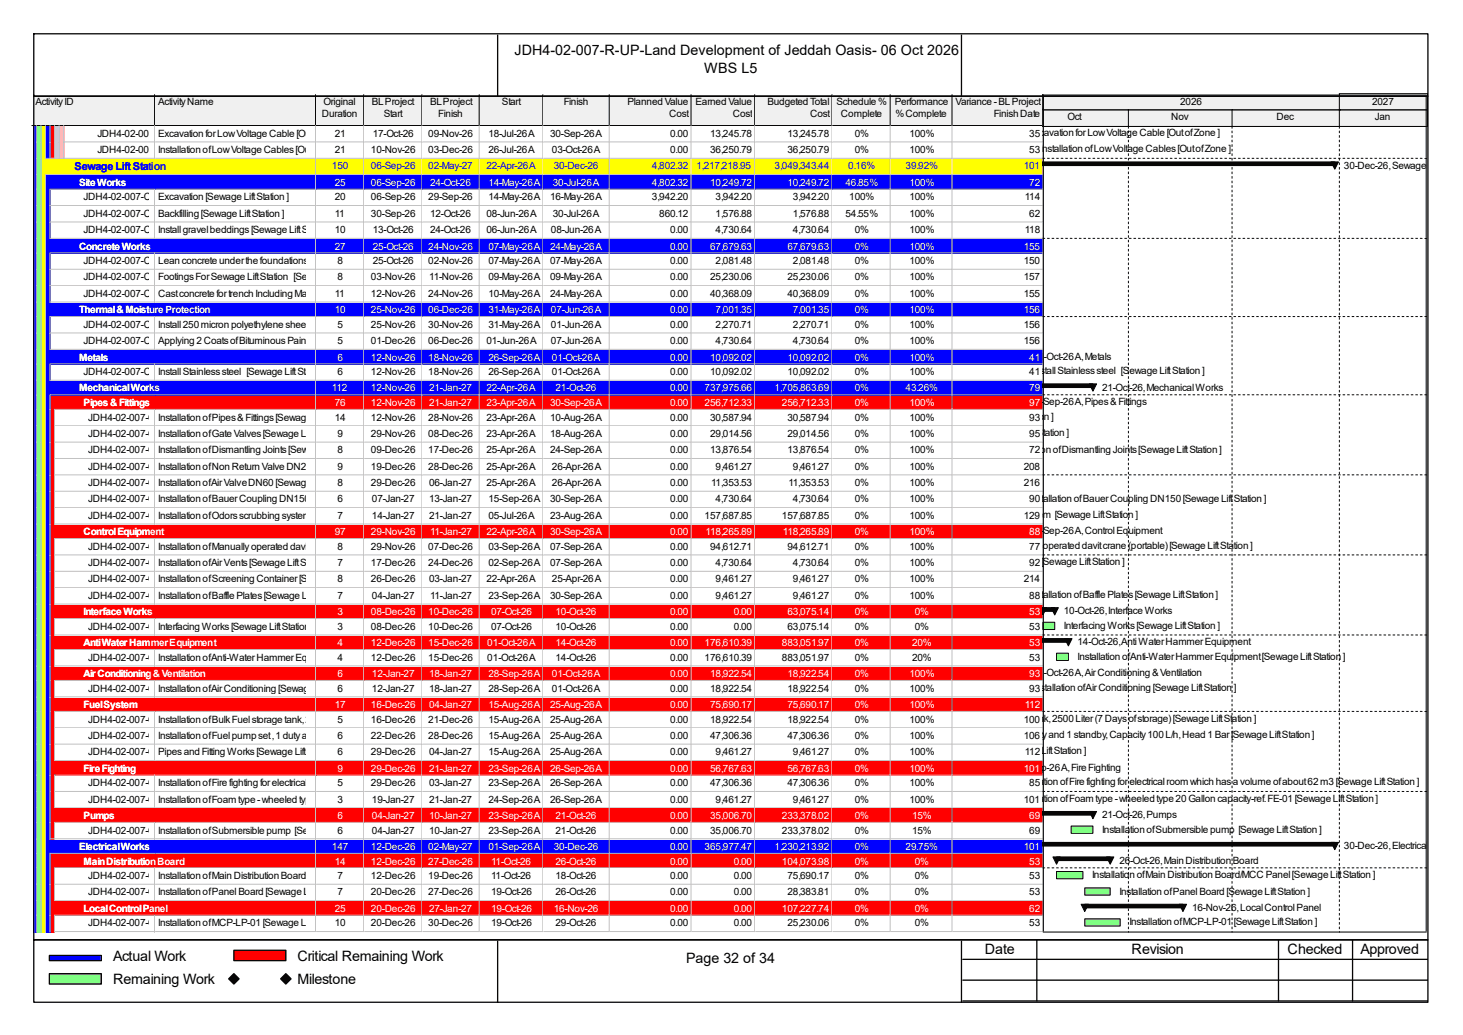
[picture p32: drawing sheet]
<svg xmlns="http://www.w3.org/2000/svg" width="297mm" height="210mm" viewBox="0 0 297 210" stroke-linecap="round" stroke-linejoin="round" font-family="sans-serif">
<defs><g id="words">
<g font-size="2.9">
<text x="104.4" y="11.1">JDH4-02-007-R-UP-Land Development of Jeddah Oasis- 06 Oct 2026</text>
<text x="143" y="14.8">WBS L5</text>
<text x="22.9" y="194.9">Actual Work</text>
<text x="60.4" y="194.9">Critical Remaining Work</text>
<text x="139.3" y="195.5">Page 32 of 34</text>
<text x="199.9" y="193.6">Date</text>
<text x="229.7" y="193.6">Revision</text>
<text x="261.4" y="193.6">Checked</text>
<text x="276.2" y="193.6">Approved</text>
<text x="22.9" y="199.7">Remaining Work</text>
<text x="60.4" y="199.7">Milestone</text>
</g>
<text font-size="2.2" fill="#00f" x="15.2" y="34.5">Sewage Lift Station</text>
<g font-size="2">
<text x="7.2" y="21.3">Activity ID</text>
<text x="32.1" y="21.3">Activity Name</text>
<text x="65.4" y="23.7">Duration</text>
<text x="65.7" y="21.3">Original</text>
<text x="75.5" y="21.3">BL Project</text>
<text x="77.9" y="23.7">Start</text>
<text x="87.3" y="21.3">BL Project</text>
<text x="89" y="23.7">Finish</text>
<text x="101.9" y="21.3">Start</text>
<text x="114.5" y="21.3">Finish</text>
<text x="127.4" y="21.3">Planned Value</text>
<text x="135.8" y="23.7">Cost</text>
<text x="141.2" y="21.3">Earned Value</text>
<text x="148.8" y="23.7">Cost</text>
<text x="155.8" y="21.3">Budgeted Total</text>
<text x="164.5" y="23.7">Cost</text>
<text x="169.8" y="21.3">Schedule %</text>
<text x="170.7" y="23.7">Complete</text>
<text x="181.7" y="21.3">Performance</text>
<text x="181.8" y="23.7">% Complete</text>
<text x="194" y="21.3">Variance - BL Project</text>
<text x="201.8" y="23.7">Finish Date</text>
<text x="239.6" y="21.3">2026</text>
<text x="278.6" y="21.3">2027</text>
<text x="19.8" y="27.7">JDH4-02-007-CN-2690</text>
<text x="32.1" y="27.7">Excavation for Low Voltage Cable [Out of Zone ]</text>
<text x="67.9" y="27.7">21</text>
<text x="75.7" y="27.7">17-Oct-26</text>
<text x="87" y="27.7">09-Nov-26</text>
<text x="99.1" y="27.7">18-Jul-26 A</text>
<text x="111.7" y="27.7">30-Sep-26 A</text>
<text x="136.1" y="27.7">0.00</text>
<text x="144.2" y="27.7">13,245.78</text>
<text x="159.9" y="27.7">13,245.78</text>
<text x="173.5" y="27.7">0%</text>
<text x="184.6" y="27.7">100%</text>
<text x="208.8" y="27.6">Excavation for Low Voltage Cable [Out of Zone ]</text>
<text x="209" y="27.7">35</text>
<text x="216.7" y="24.4">Oct</text>
<text x="237.7" y="24.4">Nov</text>
<text x="259.2" y="24.4">Dec</text>
<text x="279.1" y="24.4">Jan</text>
<text x="19.8" y="31.1">JDH4-02-007-CN-2700</text>
<text x="32.1" y="31.1">Installation of Low Voltage Cables [Out of Zone ]</text>
<text x="67.9" y="31.1">21</text>
<text x="75.3" y="31.1">10-Nov-26</text>
<text x="87" y="31.1">03-Dec-26</text>
<text x="99.1" y="31.1">26-Jul-26 A</text>
<text x="112.1" y="31.1">03-Oct-26 A</text>
<text x="136.1" y="31.1">0.00</text>
<text x="144.2" y="31.1">36,250.79</text>
<text x="159.9" y="31.1">36,250.79</text>
<text x="173.5" y="31.1">0%</text>
<text x="184.6" y="31.1">100%</text>
<text x="209" y="31.1">53Installation of Low Voltage Cables [Out of Zone ]</text>
<text x="272.8" y="34.2">30-Dec-26, Sewage Lift Station</text>
<text x="17" y="40.7">JDH4-02-007-CN-5910</text>
<text x="32.1" y="40.7">Excavation [Sewage Lift Station ]</text>
<text x="67.9" y="40.7">20</text>
<text x="75.3" y="40.7">06-Sep-26</text>
<text x="87" y="40.7">29-Sep-26</text>
<text x="99.1" y="40.7">14-May-26 A</text>
<text x="111.7" y="40.7">16-May-26 A</text>
<text x="132.3" y="40.7">3,942.20</text>
<text x="145.3" y="40.7">3,942.20</text>
<text x="161" y="40.7">3,942.20</text>
<text x="172.4" y="40.7">100%</text>
<text x="184.6" y="40.7">100%</text>
<text x="208" y="40.7">114</text>
<text x="17" y="44">JDH4-02-007-CN-5920</text>
<text x="17" y="47.3">JDH4-02-007-CN-5930</text>
<text x="32.1" y="44">Backfilling [Sewage Lift Station ]</text>
<text x="32.1" y="47.3">Install gravel beddings [Sewage Lift Station ]10</text>
<text x="67.9" y="44">11</text>
<text x="75.3" y="44">30-Sep-26</text>
<text x="75.7" y="47.3">13-Oct-26</text>
<text x="87.3" y="44">12-Oct-26</text>
<text x="87.3" y="47.3">24-Oct-26</text>
<text x="98.8" y="44">08-Jun-26 A</text>
<text x="98.8" y="47.3">06-Jun-26 A</text>
<text x="111.8" y="47.3">08-Jun-26 A</text>
<text x="112.2" y="44">30-Jul-26 A</text>
<text x="133.8" y="44">860.12</text>
<text x="136.1" y="47.3">0.00</text>
<text x="145.3" y="44">1,576.88</text>
<text x="145.3" y="47.3">4,730.64</text>
<text x="161" y="44">1,576.88</text>
<text x="161" y="47.3">4,730.64</text>
<text x="171.7" y="44">54.55%</text>
<text x="173.5" y="47.3">0%</text>
<text x="184.6" y="44">100%</text>
<text x="184.6" y="47.3">100%</text>
<text x="208" y="47.3">118</text>
<text x="209" y="44">62</text>
<text x="17" y="53.6">JDH4-02-007-CN-1010</text>
<text x="32.1" y="53.6">Lean concrete under the foundations [Sewage Lift Station ]</text>
<text x="68.5" y="53.6">8</text>
<text x="75.7" y="53.6">25-Oct-26</text>
<text x="87" y="53.6">02-Nov-26</text>
<text x="99.1" y="53.6">07-May-26 A</text>
<text x="111.7" y="53.6">07-May-26 A</text>
<text x="136.1" y="53.6">0.00</text>
<text x="145.3" y="53.6">2,081.48</text>
<text x="161" y="53.6">2,081.48</text>
<text x="173.5" y="53.6">0%</text>
<text x="184.6" y="53.6">100%</text>
<text x="207.9" y="53.6">150</text>
<text x="17" y="56.9">JDH4-02-007-CN-1020</text>
<text x="32.1" y="56.9">Footings For Sewage Lift Station [Sewage Lift Station ]</text>
<text x="68.5" y="56.9">8</text>
<text x="75.3" y="56.9">03-Nov-26</text>
<text x="87.1" y="56.9">11-Nov-26</text>
<text x="99.1" y="56.9">09-May-26 A</text>
<text x="111.7" y="56.9">09-May-26 A</text>
<text x="136.1" y="56.9">0.00</text>
<text x="144.2" y="56.9">25,230.06</text>
<text x="159.9" y="56.9">25,230.06</text>
<text x="173.5" y="56.9">0%</text>
<text x="184.6" y="56.9">100%</text>
<text x="207.9" y="56.9">157</text>
<text x="17" y="60.2">JDH4-02-007-CN-1030</text>
<text x="32.1" y="60.2">Cast concrete for trench Including Mastic sealant [Sewage Lift Station ]</text>
<text x="67.9" y="60.2">11</text>
<text x="75.3" y="60.2">12-Nov-26</text>
<text x="87" y="60.2">24-Nov-26</text>
<text x="99.1" y="60.2">10-May-26 A</text>
<text x="111.7" y="60.2">24-May-26 A</text>
<text x="136.1" y="60.2">0.00</text>
<text x="144.2" y="60.2">40,368.09</text>
<text x="159.9" y="60.2">40,368.09</text>
<text x="173.5" y="60.2">0%</text>
<text x="184.6" y="60.2">100%</text>
<text x="207.9" y="60.2">155</text>
<text x="17" y="66.5">JDH4-02-007-CN-1050</text>
<text x="17" y="69.8">JDH4-02-007-CN-1060</text>
<text x="32.1" y="66.5">Install 250 micron polyethylene sheet under slab on grade and footings [Sewage Lift Station ]</text>
<text x="32.1" y="69.8">Applying 2 Coats of Bituminous Paint [Sewage Lift Station ]</text>
<text x="68.5" y="66.5">5</text>
<text x="68.5" y="69.8">5</text>
<text x="75.3" y="66.5">25-Nov-26</text>
<text x="75.3" y="69.8">01-Dec-26</text>
<text x="87" y="66.5">30-Nov-26</text>
<text x="87" y="69.8">06-Dec-26</text>
<text x="98.8" y="69.8">01-Jun-26 A</text>
<text x="99.1" y="66.5">31-May-26 A</text>
<text x="111.8" y="66.5">01-Jun-26 A</text>
<text x="111.8" y="69.8">07-Jun-26 A</text>
<text x="136.1" y="66.5">0.00</text>
<text x="136.1" y="69.8">0.00</text>
<text x="145.3" y="66.5">2,270.71</text>
<text x="145.3" y="69.8">4,730.64</text>
<text x="161" y="66.5">2,270.71</text>
<text x="161" y="69.8">4,730.64</text>
<text x="173.5" y="66.5">0%</text>
<text x="173.5" y="69.8">0%</text>
<text x="184.6" y="66.5">100%</text>
<text x="184.6" y="69.8">100%</text>
<text x="207.9" y="66.5">156</text>
<text x="207.9" y="69.8">156</text>
<text x="17" y="76.1">JDH4-02-007-CN-1040</text>
<text x="32.1" y="76.1">Install Stainless steel [Sewage Lift Station ]</text>
<text x="68.5" y="76.1">6</text>
<text x="75.3" y="76.1">12-Nov-26</text>
<text x="87" y="76.1">18-Nov-26</text>
<text x="99.1" y="76.1">26-Sep-26 A</text>
<text x="112.1" y="76.1">01-Oct-26 A</text>
<text x="136.1" y="76.1">0.00</text>
<text x="144.2" y="76.1">10,092.02</text>
<text x="159.9" y="76.1">10,092.02</text>
<text x="173.5" y="76.1">0%</text>
<text x="184.6" y="76.1">100%</text>
<text x="209" y="76.1">41</text>
<text x="209.7" y="73">01-Oct-26 A, Metals</text>
<text x="209.7" y="75.9">Install Stainless steel [Sewage Lift Station ]</text>
<text x="209" y="82.2">30-Sep-26 A, Pipes &amp; Fittings</text>
<text x="223.7" y="79.2">21-Oct-26, Mechanical Works</text>
<text x="17.9" y="85.3">JDH4-02-007-CN-1090</text>
<text x="17.9" y="88.6">JDH4-02-007-CN-1100</text>
<text x="32.1" y="85.3">Installation of Pipes &amp; Fittings [Sewage Lift Station ]</text>
<text x="32.1" y="88.6">Installation of Gate Valves [Sewage Lift Station ]</text>
<text x="67.9" y="85.3">14</text>
<text x="68.5" y="88.6">9</text>
<text x="75.3" y="85.3">12-Nov-26</text>
<text x="75.3" y="88.6">29-Nov-26</text>
<text x="87" y="85.3">28-Nov-26</text>
<text x="87" y="88.6">08-Dec-26</text>
<text x="98.8" y="85.3">23-Apr-26 A</text>
<text x="98.8" y="88.6">23-Apr-26 A</text>
<text x="111.7" y="85.3">10-Aug-26 A</text>
<text x="111.7" y="88.6">18-Aug-26 A</text>
<text x="136.1" y="85.3">0.00</text>
<text x="136.1" y="88.6">0.00</text>
<text x="144.2" y="85.3">30,587.94</text>
<text x="144.2" y="88.6">29,014.56</text>
<text x="159.9" y="85.3">30,587.94</text>
<text x="159.9" y="88.6">29,014.56</text>
<text x="173.1" y="85.2">Installation of Pipes &amp; Fittings [Sewage Lift Station ]</text>
<text x="173.5" y="85.3">0%</text>
<text x="173.5" y="88.6">0%</text>
<text x="178.9" y="88.5">Installation of Gate Valves [Sewage Lift Station ]</text>
<text x="184.6" y="85.3">100%</text>
<text x="184.6" y="88.6">100%</text>
<text x="209" y="85.3">93</text>
<text x="209" y="88.6">95</text>
<text x="17.9" y="92">JDH4-02-007-CN-1120</text>
<text x="17.9" y="95.3">JDH4-02-007-CN-1130</text>
<text x="32.1" y="92">Installation of Dismantling Joints [Sewage Lift Station ]09-Dec-26</text>
<text x="32.1" y="95.3">Installation of Non Return Valve DN250 [Sewage Lift Station ]</text>
<text x="68.5" y="92">8</text>
<text x="68.5" y="95.3">9</text>
<text x="75.3" y="95.3">19-Dec-26</text>
<text x="87" y="92">17-Dec-26</text>
<text x="87" y="95.3">28-Dec-26</text>
<text x="98.8" y="92">25-Apr-26 A</text>
<text x="98.8" y="95.3">25-Apr-26 A</text>
<text x="111.7" y="92">24-Sep-26 A</text>
<text x="112.1" y="95.3">26-Apr-26 A</text>
<text x="136.1" y="92">0.00</text>
<text x="136.1" y="95.3">0.00</text>
<text x="144.2" y="92">13,876.54</text>
<text x="145.3" y="95.3">9,461.27</text>
<text x="159.9" y="92">13,876.54</text>
<text x="161" y="95.3">9,461.27</text>
<text x="173.5" y="92">0%</text>
<text x="173.5" y="95.3">0%</text>
<text x="184.6" y="92">100%</text>
<text x="184.6" y="95.3">100%</text>
<text x="204.7" y="91.8">Installation of Dismantling Joints [Sewage Lift Station ]</text>
<text x="207.9" y="95.3">208</text>
<text x="209" y="92">72</text>
<text x="17.9" y="98.6">JDH4-02-007-CN-1140</text>
<text x="17.9" y="101.9">JDH4-02-007-CN-1150</text>
<text x="32.1" y="98.6">Installation of Air Valve DN60 [Sewage Lift Station ]</text>
<text x="32.1" y="101.9">Installation of Bauer Coupling DN150 [Sewage Lift Station ]</text>
<text x="68.5" y="98.6">8</text>
<text x="68.5" y="101.9">6</text>
<text x="75.3" y="98.6">29-Dec-26</text>
<text x="75.5" y="101.9">07-Jan-27</text>
<text x="87.1" y="98.6">06-Jan-27</text>
<text x="87.1" y="101.9">13-Jan-27</text>
<text x="98.8" y="98.6">25-Apr-26 A</text>
<text x="99.1" y="101.9">15-Sep-26 A</text>
<text x="111.7" y="101.9">30-Sep-26 A</text>
<text x="112.1" y="98.6">26-Apr-26 A</text>
<text x="136.1" y="98.6">0.00</text>
<text x="136.1" y="101.9">0.00</text>
<text x="144.4" y="98.6">11,353.53</text>
<text x="145.3" y="101.9">4,730.64</text>
<text x="160.1" y="98.6">11,353.53</text>
<text x="161" y="101.9">4,730.64</text>
<text x="173.5" y="98.6">0%</text>
<text x="173.5" y="101.9">0%</text>
<text x="184.6" y="98.6">100%</text>
<text x="184.6" y="101.9">100%</text>
<text x="207.9" y="98.6">216</text>
<text x="209" y="101.9">90</text>
<text x="209" y="101.8">Installation of Bauer Coupling DN150 [Sewage Lift Station ]</text>
<text x="17.9" y="105.3">JDH4-02-007-CN-1160</text>
<text x="32.1" y="105.3">Installation of Odors scrubbing system [Sewage Lift Station ]</text>
<text x="68.5" y="105.3">7</text>
<text x="75.5" y="105.3">14-Jan-27</text>
<text x="87.1" y="105.3">21-Jan-27</text>
<text x="99.1" y="105.3">05-Jul-26 A</text>
<text x="111.7" y="105.3">23-Aug-26 A</text>
<text x="136.1" y="105.3">0.00</text>
<text x="143" y="105.3">157,687.85</text>
<text x="158.7" y="105.3">157,687.85</text>
<text x="173.5" y="105.3">0%</text>
<text x="182.4" y="105.1">Installation of Odors scrubbing system [Sewage Lift Station ]</text>
<text x="184.6" y="105.3">100%</text>
<text x="207.9" y="105.3">129</text>
<text x="17.9" y="111.5">JDH4-02-007-CN-1180</text>
<text x="32.1" y="111.5">Installation of Manually operated davit crane (portable) [Sewage Lift Station ]</text>
<text x="68.5" y="111.5">8</text>
<text x="75.3" y="111.5">29-Nov-26</text>
<text x="87" y="111.5">07-Dec-26</text>
<text x="99.1" y="111.5">03-Sep-26 A</text>
<text x="111.7" y="111.5">07-Sep-26 A</text>
<text x="136.1" y="111.5">0.00</text>
<text x="144.2" y="111.5">94,612.71</text>
<text x="159.9" y="111.5">94,612.71</text>
<text x="173.5" y="111.5">0%</text>
<text x="184.6" y="111.5">100%</text>
<text x="192.9" y="111.4">Installation of Manually operated davit crane (portable) [Sewage Lift Station ]</text>
<text x="209" y="111.5">77</text>
<text x="209" y="108.4">30-Sep-26 A, Control Equipment</text>
<text x="17.9" y="114.9">JDH4-02-007-CN-1190</text>
<text x="17.9" y="118.2">JDH4-02-007-CN-1200</text>
<text x="32.1" y="114.9">Installation of Air Vents [Sewage Lift Station ] 7</text>
<text x="32.1" y="118.2">Installation of Screening Container [Sewage Lift Station ]</text>
<text x="68.5" y="118.2">8</text>
<text x="75.3" y="114.9">17-Dec-26</text>
<text x="75.3" y="118.2">26-Dec-26</text>
<text x="87" y="114.9">24-Dec-26</text>
<text x="87.1" y="118.2">03-Jan-27</text>
<text x="98.8" y="118.2">22-Apr-26 A</text>
<text x="99.1" y="114.9">02-Sep-26 A</text>
<text x="111.7" y="114.9">07-Sep-26 A</text>
<text x="112.1" y="118.2">25-Apr-26 A</text>
<text x="136.1" y="114.9">0.00</text>
<text x="136.1" y="118.2">0.00</text>
<text x="145.3" y="114.9">4,730.64</text>
<text x="145.3" y="118.2">9,461.27</text>
<text x="161" y="114.9">4,730.64</text>
<text x="161" y="118.2">9,461.27</text>
<text x="173.5" y="114.9">0%</text>
<text x="173.5" y="118.2">0%</text>
<text x="184.6" y="114.9">100%</text>
<text x="184.6" y="118.2">100%</text>
<text x="192.9" y="114.7">Installation of Air Vents [Sewage Lift Station ]</text>
<text x="207.9" y="118.2">214</text>
<text x="209" y="114.9">92</text>
<text x="17.9" y="121.5">JDH4-02-007-CN-1210</text>
<text x="32.1" y="121.5">Installation of Baffle Plates [Sewage Lift Station ]</text>
<text x="68.5" y="121.5">7</text>
<text x="75.5" y="121.5">04-Jan-27</text>
<text x="87.3" y="121.5">11-Jan-27</text>
<text x="99.1" y="121.5">23-Sep-26 A</text>
<text x="111.7" y="121.5">30-Sep-26 A</text>
<text x="136.1" y="121.5">0.00</text>
<text x="145.3" y="121.5">9,461.27</text>
<text x="161" y="121.5">9,461.27</text>
<text x="173.5" y="121.5">0%</text>
<text x="184.6" y="121.5">100%</text>
<text x="209" y="121.5">88</text>
<text x="209" y="121.3">Installation of Baffle Plates [Sewage Lift Station ]</text>
<text x="216" y="124.7">10-Oct-26, Interface Works</text>
<text x="17.9" y="127.8">JDH4-02-007-CN-1220</text>
<text x="32.1" y="127.8">Interfacing Works [Sewage Lift Station ]</text>
<text x="68.5" y="127.8">3</text>
<text x="75.3" y="127.8">08-Dec-26</text>
<text x="87" y="127.8">10-Dec-26</text>
<text x="99.7" y="127.8">07-Oct-26</text>
<text x="112.8" y="127.8">10-Oct-26</text>
<text x="136.1" y="127.8">0.00</text>
<text x="149" y="127.8">0.00</text>
<text x="159.9" y="127.8">63,075.14</text>
<text x="173.5" y="127.8">0%</text>
<text x="185.7" y="127.8">0%</text>
<text x="209" y="127.8">53</text>
<text x="216" y="127.6">Interfacing Works [Sewage Lift Station ]</text>
<text x="218.7" y="130.9">14-Oct-26, Anti Water Hammer Equipment</text>
<text x="17.9" y="134.1">JDH4-02-007-CN-1230</text>
<text x="32.1" y="134.1">Installation of Anti-Water Hammer Equipment [Sewage Lift Station ] 15-Dec-26</text>
<text x="68.5" y="134.1">4</text>
<text x="75.3" y="134.1">12-Dec-26</text>
<text x="98.9" y="134.1">01-Oct-26 A</text>
<text x="112.8" y="134.1">14-Oct-26</text>
<text x="136.1" y="134.1">0.00</text>
<text x="143" y="134.1">176,610.39</text>
<text x="158.7" y="134.1">883,051.97</text>
<text x="173.5" y="134.1">0%</text>
<text x="185.2" y="134.1">20%</text>
<text x="209" y="134.1">53</text>
<text x="209.7" y="137.2">01-Oct-26 A, Air Conditioning &amp; Ventilation</text>
<text x="218.7" y="133.9">Installation of Anti-Water Hammer Equipment [Sewage Lift Station ]</text>
<text x="17.9" y="140.3">JDH4-02-007-CN-1240</text>
<text x="32.1" y="140.3">Installation of Air Conditioning [Sewage Lift Station ]</text>
<text x="68.5" y="140.3">6</text>
<text x="75.5" y="140.3">12-Jan-27</text>
<text x="87.1" y="140.3">18-Jan-27</text>
<text x="99.1" y="140.3">28-Sep-26 A</text>
<text x="112.1" y="140.3">01-Oct-26 A</text>
<text x="136.1" y="140.3">0.00</text>
<text x="144.2" y="140.3">18,922.54</text>
<text x="159.9" y="140.3">18,922.54</text>
<text x="173.5" y="140.3">0%</text>
<text x="184.6" y="140.3">100%</text>
<text x="209" y="140.3">93</text>
<text x="209.7" y="140.2">Installation of Air Conditioning [Sewage Lift Station ]</text>
<text x="17.9" y="146.6">JDH4-02-007-CN-1260</text>
<text x="17.9" y="149.9">JDH4-02-007-CN-1270</text>
<text x="32.1" y="146.6">Installation of Bulk Fuel storage tank, 2500 Liter (7 Days of storage) [Sewage Lift Station ]</text>
<text x="32.1" y="149.9">Installation of Fuel pump set , 1 duty and 1 standby, Capacity 100 L/h, Head 1 Bar [Sewage Lift Station ]</text>
<text x="68.5" y="146.6">5</text>
<text x="68.5" y="149.9">6</text>
<text x="75.3" y="146.6">16-Dec-26</text>
<text x="75.3" y="149.9">22-Dec-26</text>
<text x="87" y="146.6">21-Dec-26</text>
<text x="87" y="149.9">28-Dec-26</text>
<text x="99.1" y="146.6">15-Aug-26 A</text>
<text x="99.1" y="149.9">15-Aug-26 A</text>
<text x="111.7" y="146.6">25-Aug-26 A</text>
<text x="111.7" y="149.9">25-Aug-26 A</text>
<text x="136.1" y="146.6">0.00</text>
<text x="136.1" y="149.9">0.00</text>
<text x="144.2" y="146.6">18,922.54</text>
<text x="144.2" y="149.9">47,306.36</text>
<text x="159.9" y="146.6">18,922.54</text>
<text x="159.9" y="149.9">47,306.36</text>
<text x="173.5" y="146.6">0%</text>
<text x="173.5" y="149.9">0%</text>
<text x="183.7" y="146.4">Installation of Bulk Fuel storage tank, 2500 Liter (7 Days of storage) [Sewage Lift Station ]</text>
<text x="183.7" y="149.8">Installation of Fuel pump set , 1 duty and 1 standby, Capacity 100 L/h, Head 1 Bar [Sewage Lift Station ]</text>
<text x="184.6" y="146.6">100%</text>
<text x="184.6" y="149.9">100%</text>
<text x="207.9" y="146.6">100</text>
<text x="207.9" y="149.9">106</text>
<text x="17.9" y="153.3">JDH4-02-007-CN-1280</text>
<text x="32.1" y="153.3">Pipes and Fitting Works [Sewage Lift Station ]6</text>
<text x="75.3" y="153.3">29-Dec-26</text>
<text x="87.1" y="153.3">04-Jan-27</text>
<text x="99.1" y="153.3">15-Aug-26 A</text>
<text x="111.7" y="153.3">25-Aug-26 A</text>
<text x="136.1" y="153.3">0.00</text>
<text x="145.3" y="153.3">9,461.27</text>
<text x="161" y="153.3">9,461.27</text>
<text x="173.5" y="153.3">0%</text>
<text x="183.7" y="153.1">Pipes and Fitting Works [Sewage Lift Station ]</text>
<text x="184.6" y="153.3">100%</text>
<text x="208" y="153.3">112</text>
<text x="17.9" y="159.6">JDH4-02-007-CN-1290</text>
<text x="32.1" y="159.6">Installation of Fire fighting for electrical room which has a volume of about 62 m3 [Sewage Lift Station ]</text>
<text x="68.5" y="159.6">5</text>
<text x="75.3" y="159.6">29-Dec-26</text>
<text x="87.1" y="159.6">03-Jan-27</text>
<text x="99.1" y="159.6">23-Sep-26 A</text>
<text x="111.7" y="159.6">26-Sep-26 A</text>
<text x="136.1" y="159.6">0.00</text>
<text x="144.2" y="159.6">47,306.36</text>
<text x="159.9" y="159.6">47,306.36</text>
<text x="173.5" y="159.6">0%</text>
<text x="184.6" y="159.6">100%</text>
<text x="206.2" y="156.4">26-Sep-26 A, Fire Fighting</text>
<text x="206.2" y="159.4">Installation of Fire fighting for electrical room which has a volume of about 62 m3 [Sewage Lift Station ]</text>
<text x="209" y="159.6">85</text>
<text x="17.9" y="162.9">JDH4-02-007-CN-1300</text>
<text x="32.1" y="162.9">Installation of Foam type - wheeled type 20 Gallon capacity-ref. FE-01 [Sewage Lift Station ]</text>
<text x="68.5" y="162.9">3</text>
<text x="75.5" y="162.9">19-Jan-27</text>
<text x="87.1" y="162.9">21-Jan-27</text>
<text x="99.1" y="162.9">24-Sep-26 A</text>
<text x="111.7" y="162.9">26-Sep-26 A</text>
<text x="136.1" y="162.9">0.00</text>
<text x="145.3" y="162.9">9,461.27</text>
<text x="161" y="162.9">9,461.27</text>
<text x="173.5" y="162.9">0%</text>
<text x="184.6" y="162.9">100%</text>
<text x="206.2" y="162.7">Installation of Foam type - wheeled type 20 Gallon capacity-ref. FE-01 [Sewage Lift Station ]</text>
<text x="207.9" y="162.9">101</text>
<text x="223.7" y="166">21-Oct-26, Pumps</text>
<text x="17.9" y="169.2">JDH4-02-007-CN-1070</text>
<text x="32.1" y="169.2">Installation of Submersible pump [Sewage Lift Station ]</text>
<text x="68.5" y="169.2">6</text>
<text x="75.5" y="169.2">04-Jan-27</text>
<text x="87.1" y="169.2">10-Jan-27</text>
<text x="99.1" y="169.2">23-Sep-26 A</text>
<text x="112.8" y="169.2">21-Oct-26</text>
<text x="136.1" y="169.2">0.00</text>
<text x="144.2" y="169.2">35,006.70</text>
<text x="158.7" y="169.2">233,378.02</text>
<text x="173.5" y="169.2">0%</text>
<text x="185.2" y="169.2">15%</text>
<text x="209" y="169.2">69</text>
<text x="223.7" y="169">Installation of Submersible pump [Sewage Lift Station ]</text>
<text x="272.8" y="172.3">30-Dec-26, Electrical Works</text>
<text x="17.9" y="178.4">JDH4-02-007-CN-1310</text>
<text x="32.1" y="178.4">Installation of Main Distribution Board/MCC Panel [Sewage Lift Station ]</text>
<text x="68.5" y="178.4">7</text>
<text x="75.3" y="178.4">12-Dec-26</text>
<text x="87" y="178.4">19-Dec-26</text>
<text x="99.7" y="178.4">11-Oct-26</text>
<text x="112.8" y="178.4">18-Oct-26</text>
<text x="136.1" y="178.4">0.00</text>
<text x="149" y="178.4">0.00</text>
<text x="159.9" y="178.4">75,690.17</text>
<text x="173.5" y="178.4">0%</text>
<text x="185.7" y="178.4">0%</text>
<text x="209" y="178.4">53</text>
<text x="221.7" y="178.2">Installation of Main Distribution Board/MCC Panel [Sewage Lift Station ]</text>
<text x="227.2" y="175.3">26-Oct-26, Main Distribution Board</text>
<text x="17.9" y="181.7">JDH4-02-007-CN-1320</text>
<text x="32.1" y="181.7">Installation of Panel Board [Sewage Lift Station ]</text>
<text x="68.5" y="181.7">7</text>
<text x="75.3" y="181.7">20-Dec-26</text>
<text x="87" y="181.7">27-Dec-26</text>
<text x="99.7" y="181.7">19-Oct-26</text>
<text x="112.8" y="181.7">26-Oct-26</text>
<text x="136.1" y="181.7">0.00</text>
<text x="149" y="181.7">0.00</text>
<text x="159.9" y="181.7">28,383.81</text>
<text x="173.5" y="181.7">0%</text>
<text x="185.7" y="181.7">0%</text>
<text x="209" y="181.7">53</text>
<text x="227.2" y="181.5">Installation of Panel Board [Sewage Lift Station ]</text>
<text x="242" y="184.8">16-Nov-26, Local Control Panel</text>
<text x="17.9" y="188">JDH4-02-007-CN-1330</text>
<text x="32.1" y="188">Installation of MCP-LP-01 [Sewage Lift Station ]</text>
<text x="67.9" y="188">10</text>
<text x="75.3" y="188">20-Dec-26</text>
<text x="87" y="188">30-Dec-26</text>
<text x="99.7" y="188">19-Oct-26</text>
<text x="112.8" y="188">29-Oct-26</text>
<text x="136.1" y="188">0.00</text>
<text x="149" y="188">0.00</text>
<text x="159.9" y="188">25,230.06</text>
<text x="173.5" y="188">0%</text>
<text x="185.7" y="188">0%</text>
<text x="209" y="188">53</text>
<text x="229.3" y="187.8">Installation of MCP-LP-01 [Sewage Lift Station ]</text>
</g>
<g font-size="2" fill="#00f">
<text x="67.4" y="34.4">150</text>
<text x="75.3" y="34.4">06-Sep-26</text>
<text x="87" y="34.4">02-May-27</text>
<text x="98.8" y="34.4">22-Apr-26 A</text>
<text x="112.4" y="34.4">30-Dec-26</text>
<text x="132.3" y="34.4">4,802.32</text>
<text x="141.4" y="34.4">1,217,218.95</text>
<text x="157.3" y="34.4">3,049,343.44</text>
<text x="172.2" y="34.4">0.16%</text>
<text x="183.9" y="34.4">39.92%</text>
<text x="207.9" y="34.4">101</text>
</g>
<g font-size="2" fill="#fff">
<text x="16" y="37.7">Site Works</text>
<text x="67.9" y="37.7">25</text>
<text x="75.3" y="37.7">06-Sep-26</text>
<text x="87.3" y="37.7">24-Oct-26</text>
<text x="99.1" y="37.7">14-May-26 A</text>
<text x="112.2" y="37.7">30-Jul-26 A</text>
<text x="132.3" y="37.7">4,802.32</text>
<text x="144.2" y="37.7">10,249.72</text>
<text x="159.9" y="37.7">10,249.72</text>
<text x="171.7" y="37.7">46.85%</text>
<text x="184.6" y="37.7">100%</text>
<text x="209" y="37.7">72</text>
<text x="16" y="50.6">Concrete Works</text>
<text x="67.9" y="50.6">27</text>
<text x="75.7" y="50.6">25-Oct-26</text>
<text x="87" y="50.6">24-Nov-26</text>
<text x="99.1" y="50.6">07-May-26 A</text>
<text x="111.7" y="50.6">24-May-26 A</text>
<text x="136.1" y="50.6">0.00</text>
<text x="144.2" y="50.6">67,679.63</text>
<text x="159.9" y="50.6">67,679.63</text>
<text x="173.5" y="50.6">0%</text>
<text x="184.6" y="50.6">100%</text>
<text x="207.9" y="50.6">155</text>
<text x="16" y="63.5">Thermal &amp; Moisture Protection</text>
<text x="67.9" y="63.5">10</text>
<text x="75.3" y="63.5">25-Nov-26</text>
<text x="87" y="63.5">06-Dec-26</text>
<text x="99.1" y="63.5">31-May-26 A</text>
<text x="111.8" y="63.5">07-Jun-26 A</text>
<text x="136.1" y="63.5">0.00</text>
<text x="145.3" y="63.5">7,001.35</text>
<text x="161" y="63.5">7,001.35</text>
<text x="173.5" y="63.5">0%</text>
<text x="184.6" y="63.5">100%</text>
<text x="207.9" y="63.5">156</text>
<text x="16" y="73.2">Metals</text>
<text x="68.5" y="73.2">6</text>
<text x="75.3" y="73.2">12-Nov-26</text>
<text x="87" y="73.2">18-Nov-26</text>
<text x="99.1" y="73.2">26-Sep-26 A</text>
<text x="112.1" y="73.2">01-Oct-26 A</text>
<text x="136.1" y="73.2">0.00</text>
<text x="144.2" y="73.2">10,092.02</text>
<text x="159.9" y="73.2">10,092.02</text>
<text x="173.5" y="73.2">0%</text>
<text x="184.6" y="73.2">100%</text>
<text x="209" y="73.2">41</text>
<text x="16" y="79.4">Mechanical Works</text>
<text x="17" y="82.4">Pipes &amp; Fittings</text>
<text x="67.4" y="79.4">112</text>
<text x="67.9" y="82.4">76</text>
<text x="75.3" y="79.4">12-Nov-26</text>
<text x="75.3" y="82.4">12-Nov-26</text>
<text x="87.1" y="79.4">21-Jan-27</text>
<text x="87.1" y="82.4">21-Jan-27</text>
<text x="98.8" y="79.4">22-Apr-26 A</text>
<text x="98.8" y="82.4">23-Apr-26 A</text>
<text x="111.7" y="82.4">30-Sep-26 A</text>
<text x="112.8" y="79.4">21-Oct-26</text>
<text x="136.1" y="79.4">0.00</text>
<text x="136.1" y="82.4">0.00</text>
<text x="143" y="79.4">737,975.66</text>
<text x="143" y="82.4">256,712.33</text>
<text x="157.3" y="79.4">1,705,863.69</text>
<text x="158.7" y="82.4">256,712.33</text>
<text x="173.5" y="79.4">0%</text>
<text x="173.5" y="82.4">0%</text>
<text x="183.9" y="79.4">43.26%</text>
<text x="184.6" y="82.4">100%</text>
<text x="209" y="79.4">79</text>
<text x="209" y="82.4">97</text>
<text x="17" y="108.6">Control Equipment</text>
<text x="67.9" y="108.6">97</text>
<text x="75.3" y="108.6">29-Nov-26</text>
<text x="87.3" y="108.6">11-Jan-27</text>
<text x="98.8" y="108.6">22-Apr-26 A</text>
<text x="111.7" y="108.6">30-Sep-26 A</text>
<text x="136.1" y="108.6">0.00</text>
<text x="143.3" y="108.6">118,265.89</text>
<text x="158.9" y="108.6">118,265.89</text>
<text x="173.5" y="108.6">0%</text>
<text x="184.6" y="108.6">100%</text>
<text x="209" y="108.6">88</text>
<text x="17" y="124.8">Interface Works</text>
<text x="68.5" y="124.8">3</text>
<text x="75.3" y="124.8">08-Dec-26</text>
<text x="87" y="124.8">10-Dec-26</text>
<text x="99.7" y="124.8">07-Oct-26</text>
<text x="112.8" y="124.8">10-Oct-26</text>
<text x="136.1" y="124.8">0.00</text>
<text x="149" y="124.8">0.00</text>
<text x="159.9" y="124.8">63,075.14</text>
<text x="173.5" y="124.8">0%</text>
<text x="185.7" y="124.8">0%</text>
<text x="209" y="124.8">53</text>
<text x="17" y="131.1">Anti Water Hammer Equipment</text>
<text x="68.5" y="131.1">4</text>
<text x="75.3" y="131.1">12-Dec-26</text>
<text x="87" y="131.1">15-Dec-26</text>
<text x="98.9" y="131.1">01-Oct-26 A</text>
<text x="112.8" y="131.1">14-Oct-26</text>
<text x="136.1" y="131.1">0.00</text>
<text x="143" y="131.1">176,610.39</text>
<text x="158.7" y="131.1">883,051.97</text>
<text x="173.5" y="131.1">0%</text>
<text x="185.2" y="131.1">20%</text>
<text x="209" y="131.1">53</text>
<text x="17" y="137.4">Air Conditioning &amp; Ventilation</text>
<text x="68.5" y="137.4">6</text>
<text x="75.5" y="137.4">12-Jan-27</text>
<text x="87.1" y="137.4">18-Jan-27</text>
<text x="99.1" y="137.4">28-Sep-26 A</text>
<text x="112.1" y="137.4">01-Oct-26 A</text>
<text x="136.1" y="137.4">0.00</text>
<text x="144.2" y="137.4">18,922.54</text>
<text x="159.9" y="137.4">18,922.54</text>
<text x="173.5" y="137.4">0%</text>
<text x="184.6" y="137.4">100%</text>
<text x="209" y="137.4">93</text>
<text x="17" y="143.7">Fuel System</text>
<text x="67.9" y="143.7">17</text>
<text x="75.3" y="143.7">16-Dec-26</text>
<text x="87.1" y="143.7">04-Jan-27</text>
<text x="99.1" y="143.7">15-Aug-26 A</text>
<text x="111.7" y="143.7">25-Aug-26 A</text>
<text x="136.1" y="143.7">0.00</text>
<text x="144.2" y="143.7">75,690.17</text>
<text x="159.9" y="143.7">75,690.17</text>
<text x="173.5" y="143.7">0%</text>
<text x="184.6" y="143.7">100%</text>
<text x="208" y="143.7">112</text>
<text x="17" y="156.6">Fire Fighting</text>
<text x="68.5" y="156.6">9</text>
<text x="75.3" y="156.6">29-Dec-26</text>
<text x="87.1" y="156.6">21-Jan-27</text>
<text x="99.1" y="156.6">23-Sep-26 A</text>
<text x="111.7" y="156.6">26-Sep-26 A</text>
<text x="136.1" y="156.6">0.00</text>
<text x="144.2" y="156.6">56,767.63</text>
<text x="159.9" y="156.6">56,767.63</text>
<text x="173.5" y="156.6">0%</text>
<text x="184.6" y="156.6">100%</text>
<text x="207.9" y="156.6">101</text>
<text x="17" y="166.2">Pumps</text>
<text x="68.5" y="166.2">6</text>
<text x="75.5" y="166.2">04-Jan-27</text>
<text x="87.1" y="166.2">10-Jan-27</text>
<text x="99.1" y="166.2">23-Sep-26 A</text>
<text x="112.8" y="166.2">21-Oct-26</text>
<text x="136.1" y="166.2">0.00</text>
<text x="144.2" y="166.2">35,006.70</text>
<text x="158.7" y="166.2">233,378.02</text>
<text x="173.5" y="166.2">0%</text>
<text x="185.2" y="166.2">15%</text>
<text x="209" y="166.2">69</text>
<text x="16" y="172.5">Electrical Works</text>
<text x="67.4" y="172.5">147</text>
<text x="75.3" y="172.5">12-Dec-26</text>
<text x="87" y="172.5">02-May-27</text>
<text x="99.1" y="172.5">01-Sep-26 A</text>
<text x="112.4" y="172.5">30-Dec-26</text>
<text x="136.1" y="172.5">0.00</text>
<text x="143" y="172.5">365,977.47</text>
<text x="157.3" y="172.5">1,230,213.92</text>
<text x="173.5" y="172.5">0%</text>
<text x="183.9" y="172.5">29.75%</text>
<text x="207.9" y="172.5">101</text>
<text x="17" y="175.4">Main Distribution Board</text>
<text x="67.9" y="175.4">14</text>
<text x="75.3" y="175.4">12-Dec-26</text>
<text x="87" y="175.4">27-Dec-26</text>
<text x="99.7" y="175.4">11-Oct-26</text>
<text x="112.8" y="175.4">26-Oct-26</text>
<text x="136.1" y="175.4">0.00</text>
<text x="149" y="175.4">0.00</text>
<text x="158.7" y="175.4">104,073.98</text>
<text x="173.5" y="175.4">0%</text>
<text x="185.7" y="175.4">0%</text>
<text x="209" y="175.4">53</text>
<text x="17" y="185">Local Control Panel</text>
<text x="67.9" y="185">25</text>
<text x="75.3" y="185">20-Dec-26</text>
<text x="87.1" y="185">27-Jan-27</text>
<text x="99.7" y="185">19-Oct-26</text>
<text x="112.4" y="185">16-Nov-26</text>
<text x="136.1" y="185">0.00</text>
<text x="149" y="185">0.00</text>
<text x="158.7" y="185">107,227.74</text>
<text x="173.5" y="185">0%</text>
<text x="185.7" y="185">0%</text>
<text x="209" y="185">62</text>
</g>
</g></defs>
<path d="M6.6 19.2h25v6.5h-25z" fill="#f0f0f0"/>
<path d="M31.4 19.2v6.3h-24.9" fill="none" stroke="#000" stroke-width=".2"/>
<path d="M31.6 19.2h32.6v6.5h-32.6z" fill="#f0f0f0"/>
<path d="M64.1 19.2v6.3h-32.7" fill="none" stroke="#000" stroke-width=".2"/>
<path d="M64.2 19.2h9.8v6.5h-9.8z" fill="#f0f0f0"/>
<path d="M73.8 19.2v6.3h-9.7" fill="none" stroke="#000" stroke-width=".2"/>
<path d="M74 19.2h11.9v6.5h-11.9z" fill="#f0f0f0"/>
<path d="M85.7 19.2v6.3h-11.9" fill="none" stroke="#000" stroke-width=".2"/>
<path d="M85.9 19.2h11.6v6.5h-11.6z" fill="#f0f0f0"/>
<path d="M97.3 19.2v6.3h-11.6" fill="none" stroke="#000" stroke-width=".2"/>
<path d="M97.5 19.2h12.9v6.5h-12.9z" fill="#f0f0f0"/>
<path d="M110.2 19.2v6.3h-12.9" fill="none" stroke="#000" stroke-width=".2"/>
<path d="M110.4 19.2h13.5v6.5h-13.5z" fill="#f0f0f0"/>
<path d="M123.7 19.2v6.3h-13.5" fill="none" stroke="#000" stroke-width=".2"/>
<path d="M123.9 19.2h16.6v6.5h-16.6z" fill="#f0f0f0"/>
<path d="M140.3 19.2v6.3h-16.6" fill="none" stroke="#000" stroke-width=".2"/>
<path d="M140.5 19.2h12.9v6.5h-12.9z" fill="#f0f0f0"/>
<path d="M153.2 19.2v6.3h-12.9" fill="none" stroke="#000" stroke-width=".2"/>
<path d="M153.4 19.2h15.7v6.5h-15.7z" fill="#f0f0f0"/>
<path d="M168.9 19.2v6.3h-15.7" fill="none" stroke="#000" stroke-width=".2"/>
<path d="M169.1 19.2h11.8v6.5h-11.8z" fill="#f0f0f0"/>
<path d="M180.7 19.2v6.3h-11.8" fill="none" stroke="#000" stroke-width=".2"/>
<path d="M180.9 19.2h12.6v6.5h-12.6z" fill="#f0f0f0"/>
<path d="M193.3 19.2v6.3h-12.6" fill="none" stroke="#000" stroke-width=".2"/>
<path d="M193.5 19.2h18.4v6.5h-18.4z" fill="#f0f0f0"/>
<path d="M211.7 19.2v6.3h-18.4" fill="none" stroke="#000" stroke-width=".2"/>
<path d="M6.6 25.7h1v3.3h-1z" fill="#00f"/>
<path d="M7.4 25.5v3.5" fill="none" stroke="#c0c0c0" stroke-width=".2"/>
<path d="M7.6 25.7h.9v3.3h-.9z" fill="#80ff80"/>
<path d="M8.3 25.5v3.5" fill="none" stroke="#c0c0c0" stroke-width=".2"/>
<path d="M8.5 25.7h.9v3.3h-.9z" fill="#ff0"/>
<path d="M9.2 25.5v3.5" fill="none" stroke="#c0c0c0" stroke-width=".2"/>
<path d="M9.4 25.7h.9v3.3h-.9z" fill="#00f"/>
<path d="M10.2 25.5v3.5" fill="none" stroke="#c0c0c0" stroke-width=".2"/>
<path d="M10.3 25.7h1v3.3h-1z" fill="#f00"/>
<path d="M11.1 25.5v3.5" fill="none" stroke="#c0c0c0" stroke-width=".2"/>
<path d="M11.3 25.7h.9v3.3h-.9z" fill="#80ffff"/>
<path d="M12 25.5v3.5" fill="none" stroke="#c0c0c0" stroke-width=".2"/>
<path d="M12.2 25.7h.9v3.3h-.9z" fill="#ff80ff"/>
<path d="M12.9 25.5v3.5" fill="none" stroke="#c0c0c0" stroke-width=".2"/>
<path d="M13.1 25.7h18.5v3.3h-18.5z" fill="#fff"/>
<path d="M12.9 28.8h18.7M31.4 25.5v3.5" fill="none" stroke="#c0c0c0" stroke-width=".2"/>
<path d="M31.6 25.7h32.6v3.3h-32.6z" fill="#fff"/>
<path d="M64.1 25.5v3.3h-32.5" fill="none" stroke="#c0c0c0" stroke-width=".2"/>
<path d="M64.2 25.7h9.8v3.3h-9.8z" fill="#fff"/>
<path d="M73.8 25.5v3.3h-9.6" fill="none" stroke="#c0c0c0" stroke-width=".2"/>
<path d="M74 25.7h11.9v3.3h-11.9z" fill="#fff"/>
<path d="M85.7 25.5v3.3h-11.7" fill="none" stroke="#c0c0c0" stroke-width=".2"/>
<path d="M85.9 25.7h11.6v3.3h-11.6z" fill="#fff"/>
<path d="M97.3 25.5v3.3h-11.5" fill="none" stroke="#c0c0c0" stroke-width=".2"/>
<path d="M97.5 25.7h12.9v3.3h-12.9z" fill="#fff"/>
<path d="M110.2 25.5v3.3h-12.7" fill="none" stroke="#c0c0c0" stroke-width=".2"/>
<path d="M110.4 25.7h13.5v3.3h-13.5z" fill="#fff"/>
<path d="M123.7 25.5v3.3h-13.3" fill="none" stroke="#c0c0c0" stroke-width=".2"/>
<path d="M123.9 25.7h16.6v3.3h-16.6z" fill="#fff"/>
<path d="M140.3 25.5v3.3h-16.4" fill="none" stroke="#c0c0c0" stroke-width=".2"/>
<path d="M140.5 25.7h12.9v3.3h-12.9z" fill="#fff"/>
<path d="M153.2 25.5v3.3h-12.7" fill="none" stroke="#c0c0c0" stroke-width=".2"/>
<path d="M153.4 25.7h15.7v3.3h-15.7z" fill="#fff"/>
<path d="M168.9 25.5v3.3h-15.5" fill="none" stroke="#c0c0c0" stroke-width=".2"/>
<path d="M169.1 25.7h11.8v3.3h-11.8z" fill="#fff"/>
<path d="M180.7 25.5v3.3h-11.6" fill="none" stroke="#c0c0c0" stroke-width=".2"/>
<path d="M180.9 25.7h12.6v3.3h-12.6z" fill="#fff"/>
<path d="M193.3 25.5v3.3h-12.4" fill="none" stroke="#c0c0c0" stroke-width=".2"/>
<path d="M193.5 25.7h18.4v3.3h-18.4z" fill="#fff"/>
<path d="M211.7 25.5v3.3h-18.2" fill="none" stroke="#c0c0c0" stroke-width=".2"/>
<path d="M6.6 29h1v3.3h-1z" fill="#00f"/>
<path d="M7.4 28.8v3.5" fill="none" stroke="#c0c0c0" stroke-width=".2"/>
<path d="M7.6 29h.9v3.3h-.9z" fill="#80ff80"/>
<path d="M8.3 28.8v3.5" fill="none" stroke="#c0c0c0" stroke-width=".2"/>
<path d="M8.5 29h.9v3.3h-.9z" fill="#ff0"/>
<path d="M9.2 28.8v3.5" fill="none" stroke="#c0c0c0" stroke-width=".2"/>
<path d="M9.4 29h.9v3.3h-.9z" fill="#00f"/>
<path d="M9.2 32.1h1.1M10.2 28.8v3.5" fill="none" stroke="#c0c0c0" stroke-width=".2"/>
<path d="M10.3 29h1v3.3h-1z" fill="#f00"/>
<path d="M10.2 32.1h1.1M11.1 28.8v3.5" fill="none" stroke="#c0c0c0" stroke-width=".2"/>
<path d="M11.3 29h.9v3.3h-.9z" fill="#80ffff"/>
<path d="M11.1 32.1h1.1M12 28.8v3.5" fill="none" stroke="#c0c0c0" stroke-width=".2"/>
<path d="M12.2 29h.9v3.3h-.9z" fill="#ff80ff"/>
<path d="M12 32.1h1.1M12.9 28.8v3.5" fill="none" stroke="#c0c0c0" stroke-width=".2"/>
<path d="M13.1 29h18.5v3.3h-18.5z" fill="#fff"/>
<path d="M12.9 32.1h18.7M31.4 28.8v3.5" fill="none" stroke="#c0c0c0" stroke-width=".2"/>
<path d="M31.6 29h32.6v3.3h-32.6z" fill="#fff"/>
<path d="M64.1 28.8v3.3h-32.5" fill="none" stroke="#c0c0c0" stroke-width=".2"/>
<path d="M64.2 29h9.8v3.3h-9.8z" fill="#fff"/>
<path d="M73.8 28.8v3.3h-9.6" fill="none" stroke="#c0c0c0" stroke-width=".2"/>
<path d="M74 29h11.9v3.3h-11.9z" fill="#fff"/>
<path d="M85.7 28.8v3.3h-11.7" fill="none" stroke="#c0c0c0" stroke-width=".2"/>
<path d="M85.9 29h11.6v3.3h-11.6z" fill="#fff"/>
<path d="M97.3 28.8v3.3h-11.5" fill="none" stroke="#c0c0c0" stroke-width=".2"/>
<path d="M97.5 29h12.9v3.3h-12.9z" fill="#fff"/>
<path d="M110.2 28.8v3.3h-12.7" fill="none" stroke="#c0c0c0" stroke-width=".2"/>
<path d="M110.4 29h13.5v3.3h-13.5z" fill="#fff"/>
<path d="M123.7 28.8v3.3h-13.3" fill="none" stroke="#c0c0c0" stroke-width=".2"/>
<path d="M123.9 29h16.6v3.3h-16.6z" fill="#fff"/>
<path d="M140.3 28.8v3.3h-16.4" fill="none" stroke="#c0c0c0" stroke-width=".2"/>
<path d="M140.5 29h12.9v3.3h-12.9z" fill="#fff"/>
<path d="M153.2 28.8v3.3h-12.7" fill="none" stroke="#c0c0c0" stroke-width=".2"/>
<path d="M153.4 29h15.7v3.3h-15.7z" fill="#fff"/>
<path d="M168.9 28.8v3.3h-15.5" fill="none" stroke="#c0c0c0" stroke-width=".2"/>
<path d="M169.1 29h11.8v3.3h-11.8z" fill="#fff"/>
<path d="M180.7 28.8v3.3h-11.6" fill="none" stroke="#c0c0c0" stroke-width=".2"/>
<path d="M180.9 29h12.6v3.3h-12.6z" fill="#fff"/>
<path d="M193.3 28.8v3.3h-12.4" fill="none" stroke="#c0c0c0" stroke-width=".2"/>
<path d="M193.5 29h18.4v3.3h-18.4z" fill="#fff"/>
<path d="M211.7 28.8v3.3h-18.2" fill="none" stroke="#c0c0c0" stroke-width=".2"/>
<path d="M6.6 32.3h1v3.3h-1z" fill="#00f"/>
<path d="M7.4 32.1v3.5" fill="none" stroke="#c0c0c0" stroke-width=".2"/>
<path d="M7.6 32.3h.9v3.3h-.9z" fill="#80ff80"/>
<path d="M8.3 32.1v3.5" fill="none" stroke="#c0c0c0" stroke-width=".2"/>
<path d="M8.5 32.3h23.1v3.3h-23.1z" fill="#ff0"/>
<path d="M9.2 35.4h22.4" fill="none" stroke="#c0c0c0" stroke-width=".2"/>
<path d="M31.6 32.3h32.6v3.3h-32.6z" fill="#ff0"/>
<path d="M64.1 32.1v3.3h-32.5" fill="none" stroke="#c0c0c0" stroke-width=".2"/>
<path d="M64.2 32.3h9.8v3.3h-9.8z" fill="#ff0"/>
<path d="M73.8 32.1v3.3h-9.6" fill="none" stroke="#c0c0c0" stroke-width=".2"/>
<path d="M74 32.3h11.9v3.3h-11.9z" fill="#ff0"/>
<path d="M85.7 32.1v3.3h-11.7" fill="none" stroke="#c0c0c0" stroke-width=".2"/>
<path d="M85.9 32.3h11.6v3.3h-11.6z" fill="#ff0"/>
<path d="M97.3 32.1v3.3h-11.5" fill="none" stroke="#c0c0c0" stroke-width=".2"/>
<path d="M97.5 32.3h12.9v3.3h-12.9z" fill="#ff0"/>
<path d="M110.2 32.1v3.3h-12.7" fill="none" stroke="#c0c0c0" stroke-width=".2"/>
<path d="M110.4 32.3h13.5v3.3h-13.5z" fill="#ff0"/>
<path d="M123.7 32.1v3.3h-13.3" fill="none" stroke="#c0c0c0" stroke-width=".2"/>
<path d="M123.9 32.3h16.6v3.3h-16.6z" fill="#ff0"/>
<path d="M140.3 32.1v3.3h-16.4" fill="none" stroke="#c0c0c0" stroke-width=".2"/>
<path d="M140.5 32.3h12.9v3.3h-12.9z" fill="#ff0"/>
<path d="M153.2 32.1v3.3h-12.7" fill="none" stroke="#c0c0c0" stroke-width=".2"/>
<path d="M153.4 32.3h15.7v3.3h-15.7z" fill="#ff0"/>
<path d="M168.9 32.1v3.3h-15.5" fill="none" stroke="#c0c0c0" stroke-width=".2"/>
<path d="M169.1 32.3h11.8v3.3h-11.8z" fill="#ff0"/>
<path d="M180.7 32.1v3.3h-11.6" fill="none" stroke="#c0c0c0" stroke-width=".2"/>
<path d="M180.9 32.3h12.6v3.3h-12.6z" fill="#ff0"/>
<path d="M193.3 32.1v3.3h-12.4" fill="none" stroke="#c0c0c0" stroke-width=".2"/>
<path d="M193.5 32.3h18.4v3.3h-18.4z" fill="#ff0"/>
<path d="M211.7 32.1v3.3h-18.2" fill="none" stroke="#c0c0c0" stroke-width=".2"/>
<path d="M6.6 35.6h1v3h-1z" fill="#00f"/>
<path d="M7.4 35.4v3.2" fill="none" stroke="#c0c0c0" stroke-width=".2"/>
<path d="M7.6 35.6h.9v3h-.9z" fill="#80ff80"/>
<path d="M8.3 35.4v3.2" fill="none" stroke="#c0c0c0" stroke-width=".2"/>
<path d="M8.5 35.6h.9v3h-.9z" fill="#ff0"/>
<path d="M9.2 35.4v3.2" fill="none" stroke="#c0c0c0" stroke-width=".2"/>
<path d="M9.4 35.6h22.2v3h-22.2z" fill="#00f"/>
<path d="M10.2 38.4h21.4" fill="none" stroke="#c0c0c0" stroke-width=".2"/>
<path d="M31.6 35.6h32.6v3h-32.6z" fill="#00f"/>
<path d="M64.1 35.4v3h-32.5" fill="none" stroke="#c0c0c0" stroke-width=".2"/>
<path d="M64.2 35.6h9.8v3h-9.8z" fill="#00f"/>
<path d="M73.8 35.4v3h-9.6" fill="none" stroke="#c0c0c0" stroke-width=".2"/>
<path d="M74 35.6h11.9v3h-11.9z" fill="#00f"/>
<path d="M85.7 35.4v3h-11.7" fill="none" stroke="#c0c0c0" stroke-width=".2"/>
<path d="M85.9 35.6h11.6v3h-11.6z" fill="#00f"/>
<path d="M97.3 35.4v3h-11.5" fill="none" stroke="#c0c0c0" stroke-width=".2"/>
<path d="M97.5 35.6h12.9v3h-12.9z" fill="#00f"/>
<path d="M110.2 35.4v3h-12.7" fill="none" stroke="#c0c0c0" stroke-width=".2"/>
<path d="M110.4 35.6h13.5v3h-13.5z" fill="#00f"/>
<path d="M123.7 35.4v3h-13.3" fill="none" stroke="#c0c0c0" stroke-width=".2"/>
<path d="M123.9 35.6h16.6v3h-16.6z" fill="#00f"/>
<path d="M140.3 35.4v3h-16.4" fill="none" stroke="#c0c0c0" stroke-width=".2"/>
<path d="M140.5 35.6h12.9v3h-12.9z" fill="#00f"/>
<path d="M153.2 35.4v3h-12.7" fill="none" stroke="#c0c0c0" stroke-width=".2"/>
<path d="M153.4 35.6h15.7v3h-15.7z" fill="#00f"/>
<path d="M168.9 35.4v3h-15.5" fill="none" stroke="#c0c0c0" stroke-width=".2"/>
<path d="M169.1 35.6h11.8v3h-11.8z" fill="#00f"/>
<path d="M180.7 35.4v3h-11.6" fill="none" stroke="#c0c0c0" stroke-width=".2"/>
<path d="M180.9 35.6h12.6v3h-12.6z" fill="#00f"/>
<path d="M193.3 35.4v3h-12.4" fill="none" stroke="#c0c0c0" stroke-width=".2"/>
<path d="M193.5 35.6h18.4v3h-18.4z" fill="#00f"/>
<path d="M211.7 35.4v3h-18.2" fill="none" stroke="#c0c0c0" stroke-width=".2"/>
<path d="M6.6 38.6h1v3.3h-1z" fill="#00f"/>
<path d="M7.4 38.4v3.5" fill="none" stroke="#c0c0c0" stroke-width=".2"/>
<path d="M7.6 38.6h.9v3.3h-.9z" fill="#80ff80"/>
<path d="M8.3 38.4v3.5" fill="none" stroke="#c0c0c0" stroke-width=".2"/>
<path d="M8.5 38.6h.9v3.3h-.9z" fill="#ff0"/>
<path d="M9.2 38.4v3.5" fill="none" stroke="#c0c0c0" stroke-width=".2"/>
<path d="M9.4 38.6h.9v3.3h-.9z" fill="#00f"/>
<path d="M10.2 38.4v3.5" fill="none" stroke="#c0c0c0" stroke-width=".2"/>
<path d="M10.3 38.6h21.3v3.3h-21.3z" fill="#fff"/>
<path d="M31.4 38.4v3.5M10.2 41.7h21.4" fill="none" stroke="#c0c0c0" stroke-width=".2"/>
<path d="M31.6 38.6h32.6v3.3h-32.6z" fill="#fff"/>
<path d="M64.1 38.4v3.3h-32.5" fill="none" stroke="#c0c0c0" stroke-width=".2"/>
<path d="M64.2 38.6h9.8v3.3h-9.8z" fill="#fff"/>
<path d="M73.8 38.4v3.3h-9.6" fill="none" stroke="#c0c0c0" stroke-width=".2"/>
<path d="M74 38.6h11.9v3.3h-11.9z" fill="#fff"/>
<path d="M85.7 38.4v3.3h-11.7" fill="none" stroke="#c0c0c0" stroke-width=".2"/>
<path d="M85.9 38.6h11.6v3.3h-11.6z" fill="#fff"/>
<path d="M97.3 38.4v3.3h-11.5" fill="none" stroke="#c0c0c0" stroke-width=".2"/>
<path d="M97.5 38.6h12.9v3.3h-12.9z" fill="#fff"/>
<path d="M110.2 38.4v3.3h-12.7" fill="none" stroke="#c0c0c0" stroke-width=".2"/>
<path d="M110.4 38.6h13.5v3.3h-13.5z" fill="#fff"/>
<path d="M123.7 38.4v3.3h-13.3" fill="none" stroke="#c0c0c0" stroke-width=".2"/>
<path d="M123.9 38.6h16.6v3.3h-16.6z" fill="#fff"/>
<path d="M140.3 38.4v3.3h-16.4" fill="none" stroke="#c0c0c0" stroke-width=".2"/>
<path d="M140.5 38.6h12.9v3.3h-12.9z" fill="#fff"/>
<path d="M153.2 38.4v3.3h-12.7" fill="none" stroke="#c0c0c0" stroke-width=".2"/>
<path d="M153.4 38.6h15.7v3.3h-15.7z" fill="#fff"/>
<path d="M168.9 38.4v3.3h-15.5" fill="none" stroke="#c0c0c0" stroke-width=".2"/>
<path d="M169.1 38.6h11.8v3.3h-11.8z" fill="#fff"/>
<path d="M180.7 38.4v3.3h-11.6" fill="none" stroke="#c0c0c0" stroke-width=".2"/>
<path d="M180.9 38.6h12.6v3.3h-12.6z" fill="#fff"/>
<path d="M193.3 38.4v3.3h-12.4" fill="none" stroke="#c0c0c0" stroke-width=".2"/>
<path d="M193.5 38.6h18.4v3.3h-18.4z" fill="#fff"/>
<path d="M211.7 38.4v3.3h-18.2" fill="none" stroke="#c0c0c0" stroke-width=".2"/>
<path d="M6.6 41.9h1v3.3h-1z" fill="#00f"/>
<path d="M7.4 41.7v3.5" fill="none" stroke="#c0c0c0" stroke-width=".2"/>
<path d="M7.6 41.9h.9v3.3h-.9z" fill="#80ff80"/>
<path d="M8.3 41.7v3.5" fill="none" stroke="#c0c0c0" stroke-width=".2"/>
<path d="M8.5 41.9h.9v3.3h-.9z" fill="#ff0"/>
<path d="M9.2 41.7v3.5" fill="none" stroke="#c0c0c0" stroke-width=".2"/>
<path d="M9.4 41.9h.9v3.3h-.9z" fill="#00f"/>
<path d="M10.2 41.7v3.5" fill="none" stroke="#c0c0c0" stroke-width=".2"/>
<path d="M10.3 41.9h21.3v3.3h-21.3z" fill="#fff"/>
<path d="M10.2 45h21.4M31.4 41.7v3.5" fill="none" stroke="#c0c0c0" stroke-width=".2"/>
<path d="M31.6 41.9h32.6v3.3h-32.6z" fill="#fff"/>
<path d="M64.1 41.7v3.3h-32.5" fill="none" stroke="#c0c0c0" stroke-width=".2"/>
<path d="M64.2 41.9h9.8v3.3h-9.8z" fill="#fff"/>
<path d="M73.8 41.7v3.3h-9.6" fill="none" stroke="#c0c0c0" stroke-width=".2"/>
<path d="M74 41.9h11.9v3.3h-11.9z" fill="#fff"/>
<path d="M85.7 41.7v3.3h-11.7" fill="none" stroke="#c0c0c0" stroke-width=".2"/>
<path d="M85.9 41.9h11.6v3.3h-11.6z" fill="#fff"/>
<path d="M97.3 41.7v3.3h-11.5" fill="none" stroke="#c0c0c0" stroke-width=".2"/>
<path d="M97.5 41.9h12.9v3.3h-12.9z" fill="#fff"/>
<path d="M110.2 41.7v3.3h-12.7" fill="none" stroke="#c0c0c0" stroke-width=".2"/>
<path d="M110.4 41.9h13.5v3.3h-13.5z" fill="#fff"/>
<path d="M123.7 41.7v3.3h-13.3" fill="none" stroke="#c0c0c0" stroke-width=".2"/>
<path d="M123.9 41.9h16.6v3.3h-16.6z" fill="#fff"/>
<path d="M140.3 41.7v3.3h-16.4" fill="none" stroke="#c0c0c0" stroke-width=".2"/>
<path d="M140.5 41.9h12.9v3.3h-12.9z" fill="#fff"/>
<path d="M153.2 41.7v3.3h-12.7" fill="none" stroke="#c0c0c0" stroke-width=".2"/>
<path d="M153.4 41.9h15.7v3.3h-15.7z" fill="#fff"/>
<path d="M168.9 41.7v3.3h-15.5" fill="none" stroke="#c0c0c0" stroke-width=".2"/>
<path d="M169.1 41.9h11.8v3.3h-11.8z" fill="#fff"/>
<path d="M180.7 41.7v3.3h-11.6" fill="none" stroke="#c0c0c0" stroke-width=".2"/>
<path d="M180.9 41.9h12.6v3.3h-12.6z" fill="#fff"/>
<path d="M193.3 41.7v3.3h-12.4" fill="none" stroke="#c0c0c0" stroke-width=".2"/>
<path d="M193.5 41.9h18.4v3.3h-18.4z" fill="#fff"/>
<path d="M211.7 41.7v3.3h-18.2" fill="none" stroke="#c0c0c0" stroke-width=".2"/>
<path d="M6.6 45.2h1v3.4h-1z" fill="#00f"/>
<path d="M7.4 45v3.5" fill="none" stroke="#c0c0c0" stroke-width=".2"/>
<path d="M7.6 45.2h.9v3.4h-.9z" fill="#80ff80"/>
<path d="M8.3 45v3.5" fill="none" stroke="#c0c0c0" stroke-width=".2"/>
<path d="M8.5 45.2h.9v3.4h-.9z" fill="#ff0"/>
<path d="M9.2 45v3.5" fill="none" stroke="#c0c0c0" stroke-width=".2"/>
<path d="M9.4 45.2h.9v3.4h-.9z" fill="#00f"/>
<path d="M10.2 45v3.5" fill="none" stroke="#c0c0c0" stroke-width=".2"/>
<path d="M10.3 45.2h21.3v3.4h-21.3z" fill="#fff"/>
<path d="M10.2 48.4h21.4M31.4 45v3.5" fill="none" stroke="#c0c0c0" stroke-width=".2"/>
<path d="M31.6 45.2h32.6v3.4h-32.6z" fill="#fff"/>
<path d="M64.1 45v3.4h-32.5" fill="none" stroke="#c0c0c0" stroke-width=".2"/>
<path d="M64.2 45.2h9.8v3.4h-9.8z" fill="#fff"/>
<path d="M73.8 45v3.4h-9.6" fill="none" stroke="#c0c0c0" stroke-width=".2"/>
<path d="M74 45.2h11.9v3.4h-11.9z" fill="#fff"/>
<path d="M85.7 45v3.4h-11.7" fill="none" stroke="#c0c0c0" stroke-width=".2"/>
<path d="M85.9 45.2h11.6v3.4h-11.6z" fill="#fff"/>
<path d="M97.3 45v3.4h-11.5" fill="none" stroke="#c0c0c0" stroke-width=".2"/>
<path d="M97.5 45.2h12.9v3.4h-12.9z" fill="#fff"/>
<path d="M110.2 45v3.4h-12.7" fill="none" stroke="#c0c0c0" stroke-width=".2"/>
<path d="M110.4 45.2h13.5v3.4h-13.5z" fill="#fff"/>
<path d="M123.7 45v3.4h-13.3" fill="none" stroke="#c0c0c0" stroke-width=".2"/>
<path d="M123.9 45.2h16.6v3.4h-16.6z" fill="#fff"/>
<path d="M140.3 45v3.4h-16.4" fill="none" stroke="#c0c0c0" stroke-width=".2"/>
<path d="M140.5 45.2h12.9v3.4h-12.9z" fill="#fff"/>
<path d="M153.2 45v3.4h-12.7" fill="none" stroke="#c0c0c0" stroke-width=".2"/>
<path d="M153.4 45.2h15.7v3.4h-15.7z" fill="#fff"/>
<path d="M168.9 45v3.4h-15.5" fill="none" stroke="#c0c0c0" stroke-width=".2"/>
<path d="M169.1 45.2h11.8v3.4h-11.8z" fill="#fff"/>
<path d="M180.7 45v3.4h-11.6" fill="none" stroke="#c0c0c0" stroke-width=".2"/>
<path d="M180.9 45.2h12.6v3.4h-12.6z" fill="#fff"/>
<path d="M193.3 45v3.4h-12.4" fill="none" stroke="#c0c0c0" stroke-width=".2"/>
<path d="M193.5 45.2h18.4v3.4h-18.4z" fill="#fff"/>
<path d="M211.7 45v3.4h-18.2" fill="none" stroke="#c0c0c0" stroke-width=".2"/>
<path d="M6.6 48.6h1v2.9h-1z" fill="#00f"/>
<path d="M7.4 48.4v3.1" fill="none" stroke="#c0c0c0" stroke-width=".2"/>
<path d="M7.6 48.6h.9v2.9h-.9z" fill="#80ff80"/>
<path d="M8.3 48.4v3.1" fill="none" stroke="#c0c0c0" stroke-width=".2"/>
<path d="M8.5 48.6h.9v2.9h-.9z" fill="#ff0"/>
<path d="M9.2 48.4v3.1" fill="none" stroke="#c0c0c0" stroke-width=".2"/>
<path d="M9.4 48.6h22.2v2.9h-22.2z" fill="#00f"/>
<path d="M10.2 51.3h21.4" fill="none" stroke="#c0c0c0" stroke-width=".2"/>
<path d="M31.6 48.6h32.6v2.9h-32.6z" fill="#00f"/>
<path d="M64.1 48.4v2.9h-32.5" fill="none" stroke="#c0c0c0" stroke-width=".2"/>
<path d="M64.2 48.6h9.8v2.9h-9.8z" fill="#00f"/>
<path d="M73.8 48.4v2.9h-9.6" fill="none" stroke="#c0c0c0" stroke-width=".2"/>
<path d="M74 48.6h11.9v2.9h-11.9z" fill="#00f"/>
<path d="M85.7 48.4v2.9h-11.7" fill="none" stroke="#c0c0c0" stroke-width=".2"/>
<path d="M85.9 48.6h11.6v2.9h-11.6z" fill="#00f"/>
<path d="M97.3 48.4v2.9h-11.5" fill="none" stroke="#c0c0c0" stroke-width=".2"/>
<path d="M97.5 48.6h12.9v2.9h-12.9z" fill="#00f"/>
<path d="M110.2 48.4v2.9h-12.7" fill="none" stroke="#c0c0c0" stroke-width=".2"/>
<path d="M110.4 48.6h13.5v2.9h-13.5z" fill="#00f"/>
<path d="M123.7 48.4v2.9h-13.3" fill="none" stroke="#c0c0c0" stroke-width=".2"/>
<path d="M123.9 48.6h16.6v2.9h-16.6z" fill="#00f"/>
<path d="M140.3 48.4v2.9h-16.4" fill="none" stroke="#c0c0c0" stroke-width=".2"/>
<path d="M140.5 48.6h12.9v2.9h-12.9z" fill="#00f"/>
<path d="M153.2 48.4v2.9h-12.7" fill="none" stroke="#c0c0c0" stroke-width=".2"/>
<path d="M153.4 48.6h15.7v2.9h-15.7z" fill="#00f"/>
<path d="M168.9 48.4v2.9h-15.5" fill="none" stroke="#c0c0c0" stroke-width=".2"/>
<path d="M169.1 48.6h11.8v2.9h-11.8z" fill="#00f"/>
<path d="M180.7 48.4v2.9h-11.6" fill="none" stroke="#c0c0c0" stroke-width=".2"/>
<path d="M180.9 48.6h12.6v2.9h-12.6z" fill="#00f"/>
<path d="M193.3 48.4v2.9h-12.4" fill="none" stroke="#c0c0c0" stroke-width=".2"/>
<path d="M193.5 48.6h18.4v2.9h-18.4z" fill="#00f"/>
<path d="M211.7 48.4v2.9h-18.2" fill="none" stroke="#c0c0c0" stroke-width=".2"/>
<path d="M6.6 51.5h1v3.3h-1z" fill="#00f"/>
<path d="M7.4 51.3v3.5" fill="none" stroke="#c0c0c0" stroke-width=".2"/>
<path d="M7.6 51.5h.9v3.3h-.9z" fill="#80ff80"/>
<path d="M8.3 51.3v3.5" fill="none" stroke="#c0c0c0" stroke-width=".2"/>
<path d="M8.5 51.5h.9v3.3h-.9z" fill="#ff0"/>
<path d="M9.2 51.3v3.5" fill="none" stroke="#c0c0c0" stroke-width=".2"/>
<path d="M9.4 51.5h.9v3.3h-.9z" fill="#00f"/>
<path d="M10.2 51.3v3.5" fill="none" stroke="#c0c0c0" stroke-width=".2"/>
<path d="M10.3 51.5h21.3v3.3h-21.3z" fill="#fff"/>
<path d="M10.2 54.6h21.4M31.4 51.3v3.5" fill="none" stroke="#c0c0c0" stroke-width=".2"/>
<path d="M31.6 51.5h32.6v3.3h-32.6z" fill="#fff"/>
<path d="M64.1 51.3v3.3h-32.5" fill="none" stroke="#c0c0c0" stroke-width=".2"/>
<path d="M64.2 51.5h9.8v3.3h-9.8z" fill="#fff"/>
<path d="M73.8 51.3v3.3h-9.6" fill="none" stroke="#c0c0c0" stroke-width=".2"/>
<path d="M74 51.5h11.9v3.3h-11.9z" fill="#fff"/>
<path d="M85.7 51.3v3.3h-11.7" fill="none" stroke="#c0c0c0" stroke-width=".2"/>
<path d="M85.9 51.5h11.6v3.3h-11.6z" fill="#fff"/>
<path d="M97.3 51.3v3.3h-11.5" fill="none" stroke="#c0c0c0" stroke-width=".2"/>
<path d="M97.5 51.5h12.9v3.3h-12.9z" fill="#fff"/>
<path d="M110.2 51.3v3.3h-12.7" fill="none" stroke="#c0c0c0" stroke-width=".2"/>
<path d="M110.4 51.5h13.5v3.3h-13.5z" fill="#fff"/>
<path d="M123.7 51.3v3.3h-13.3" fill="none" stroke="#c0c0c0" stroke-width=".2"/>
<path d="M123.9 51.5h16.6v3.3h-16.6z" fill="#fff"/>
<path d="M140.3 51.3v3.3h-16.4" fill="none" stroke="#c0c0c0" stroke-width=".2"/>
<path d="M140.5 51.5h12.9v3.3h-12.9z" fill="#fff"/>
<path d="M153.2 51.3v3.3h-12.7" fill="none" stroke="#c0c0c0" stroke-width=".2"/>
<path d="M153.4 51.5h15.7v3.3h-15.7z" fill="#fff"/>
<path d="M168.9 51.3v3.3h-15.5" fill="none" stroke="#c0c0c0" stroke-width=".2"/>
<path d="M169.1 51.5h11.8v3.3h-11.8z" fill="#fff"/>
<path d="M180.7 51.3v3.3h-11.6" fill="none" stroke="#c0c0c0" stroke-width=".2"/>
<path d="M180.9 51.5h12.6v3.3h-12.6z" fill="#fff"/>
<path d="M193.3 51.3v3.3h-12.4" fill="none" stroke="#c0c0c0" stroke-width=".2"/>
<path d="M193.5 51.5h18.4v3.3h-18.4z" fill="#fff"/>
<path d="M211.7 51.3v3.3h-18.2" fill="none" stroke="#c0c0c0" stroke-width=".2"/>
<path d="M6.6 54.8h1v3.4h-1z" fill="#00f"/>
<path d="M7.4 54.6v3.5" fill="none" stroke="#c0c0c0" stroke-width=".2"/>
<path d="M7.6 54.8h.9v3.4h-.9z" fill="#80ff80"/>
<path d="M8.3 54.6v3.5" fill="none" stroke="#c0c0c0" stroke-width=".2"/>
<path d="M8.5 54.8h.9v3.4h-.9z" fill="#ff0"/>
<path d="M9.2 54.6v3.5" fill="none" stroke="#c0c0c0" stroke-width=".2"/>
<path d="M9.4 54.8h.9v3.4h-.9z" fill="#00f"/>
<path d="M10.2 54.6v3.5" fill="none" stroke="#c0c0c0" stroke-width=".2"/>
<path d="M10.3 54.8h21.3v3.4h-21.3z" fill="#fff"/>
<path d="M10.2 58h21.4M31.4 54.6v3.5" fill="none" stroke="#c0c0c0" stroke-width=".2"/>
<path d="M31.6 54.8h32.6v3.4h-32.6z" fill="#fff"/>
<path d="M64.1 54.6v3.4h-32.5" fill="none" stroke="#c0c0c0" stroke-width=".2"/>
<path d="M64.2 54.8h9.8v3.4h-9.8z" fill="#fff"/>
<path d="M73.8 54.6v3.4h-9.6" fill="none" stroke="#c0c0c0" stroke-width=".2"/>
<path d="M74 54.8h11.9v3.4h-11.9z" fill="#fff"/>
<path d="M85.7 54.6v3.4h-11.7" fill="none" stroke="#c0c0c0" stroke-width=".2"/>
<path d="M85.9 54.8h11.6v3.4h-11.6z" fill="#fff"/>
<path d="M97.3 54.6v3.4h-11.5" fill="none" stroke="#c0c0c0" stroke-width=".2"/>
<path d="M97.5 54.8h12.9v3.4h-12.9z" fill="#fff"/>
<path d="M110.2 54.6v3.4h-12.7" fill="none" stroke="#c0c0c0" stroke-width=".2"/>
<path d="M110.4 54.8h13.5v3.4h-13.5z" fill="#fff"/>
<path d="M123.7 54.6v3.4h-13.3" fill="none" stroke="#c0c0c0" stroke-width=".2"/>
<path d="M123.9 54.8h16.6v3.4h-16.6z" fill="#fff"/>
<path d="M140.3 54.6v3.4h-16.4" fill="none" stroke="#c0c0c0" stroke-width=".2"/>
<path d="M140.5 54.8h12.9v3.4h-12.9z" fill="#fff"/>
<path d="M153.2 54.6v3.4h-12.7" fill="none" stroke="#c0c0c0" stroke-width=".2"/>
<path d="M153.4 54.8h15.7v3.4h-15.7z" fill="#fff"/>
<path d="M168.9 54.6v3.4h-15.5" fill="none" stroke="#c0c0c0" stroke-width=".2"/>
<path d="M169.1 54.8h11.8v3.4h-11.8z" fill="#fff"/>
<path d="M180.7 54.6v3.4h-11.6" fill="none" stroke="#c0c0c0" stroke-width=".2"/>
<path d="M180.9 54.8h12.6v3.4h-12.6z" fill="#fff"/>
<path d="M193.3 54.6v3.4h-12.4" fill="none" stroke="#c0c0c0" stroke-width=".2"/>
<path d="M193.5 54.8h18.4v3.4h-18.4z" fill="#fff"/>
<path d="M211.7 54.6v3.4h-18.2" fill="none" stroke="#c0c0c0" stroke-width=".2"/>
<path d="M6.6 58.2h1v3.3h-1z" fill="#00f"/>
<path d="M7.4 58v3.5" fill="none" stroke="#c0c0c0" stroke-width=".2"/>
<path d="M7.6 58.2h.9v3.3h-.9z" fill="#80ff80"/>
<path d="M8.3 58v3.5" fill="none" stroke="#c0c0c0" stroke-width=".2"/>
<path d="M8.5 58.2h.9v3.3h-.9z" fill="#ff0"/>
<path d="M9.2 58v3.5" fill="none" stroke="#c0c0c0" stroke-width=".2"/>
<path d="M9.4 58.2h.9v3.3h-.9z" fill="#00f"/>
<path d="M10.2 58v3.5" fill="none" stroke="#c0c0c0" stroke-width=".2"/>
<path d="M10.3 58.2h21.3v3.3h-21.3z" fill="#fff"/>
<path d="M31.4 58v3.5M10.2 61.3h21.4" fill="none" stroke="#c0c0c0" stroke-width=".2"/>
<path d="M31.6 58.2h32.6v3.3h-32.6z" fill="#fff"/>
<path d="M64.1 58v3.3h-32.5" fill="none" stroke="#c0c0c0" stroke-width=".2"/>
<path d="M64.2 58.2h9.8v3.3h-9.8z" fill="#fff"/>
<path d="M73.8 58v3.3h-9.6" fill="none" stroke="#c0c0c0" stroke-width=".2"/>
<path d="M74 58.2h11.9v3.3h-11.9z" fill="#fff"/>
<path d="M85.7 58v3.3h-11.7" fill="none" stroke="#c0c0c0" stroke-width=".2"/>
<path d="M85.9 58.2h11.6v3.3h-11.6z" fill="#fff"/>
<path d="M97.3 58v3.3h-11.5" fill="none" stroke="#c0c0c0" stroke-width=".2"/>
<path d="M97.5 58.2h12.9v3.3h-12.9z" fill="#fff"/>
<path d="M110.2 58v3.3h-12.7" fill="none" stroke="#c0c0c0" stroke-width=".2"/>
<path d="M110.4 58.2h13.5v3.3h-13.5z" fill="#fff"/>
<path d="M123.7 58v3.3h-13.3" fill="none" stroke="#c0c0c0" stroke-width=".2"/>
<path d="M123.9 58.2h16.6v3.3h-16.6z" fill="#fff"/>
<path d="M140.3 58v3.3h-16.4" fill="none" stroke="#c0c0c0" stroke-width=".2"/>
<path d="M140.5 58.2h12.9v3.3h-12.9z" fill="#fff"/>
<path d="M153.2 58v3.3h-12.7" fill="none" stroke="#c0c0c0" stroke-width=".2"/>
<path d="M153.4 58.2h15.7v3.3h-15.7z" fill="#fff"/>
<path d="M168.9 58v3.3h-15.5" fill="none" stroke="#c0c0c0" stroke-width=".2"/>
<path d="M169.1 58.2h11.8v3.3h-11.8z" fill="#fff"/>
<path d="M180.7 58v3.3h-11.6" fill="none" stroke="#c0c0c0" stroke-width=".2"/>
<path d="M180.9 58.2h12.6v3.3h-12.6z" fill="#fff"/>
<path d="M193.3 58v3.3h-12.4" fill="none" stroke="#c0c0c0" stroke-width=".2"/>
<path d="M193.5 58.2h18.4v3.3h-18.4z" fill="#fff"/>
<path d="M211.7 58v3.3h-18.2" fill="none" stroke="#c0c0c0" stroke-width=".2"/>
<path d="M6.6 61.5h1v2.9h-1z" fill="#00f"/>
<path d="M7.4 61.3v3.1" fill="none" stroke="#c0c0c0" stroke-width=".2"/>
<path d="M7.6 61.5h.9v2.9h-.9z" fill="#80ff80"/>
<path d="M8.3 61.3v3.1" fill="none" stroke="#c0c0c0" stroke-width=".2"/>
<path d="M8.5 61.5h.9v2.9h-.9z" fill="#ff0"/>
<path d="M9.2 61.3v3.1" fill="none" stroke="#c0c0c0" stroke-width=".2"/>
<path d="M9.4 61.5h22.2v2.9h-22.2z" fill="#00f"/>
<path d="M10.2 64.2h21.4" fill="none" stroke="#c0c0c0" stroke-width=".2"/>
<path d="M31.6 61.5h32.6v2.9h-32.6z" fill="#00f"/>
<path d="M64.1 61.3v2.9h-32.5" fill="none" stroke="#c0c0c0" stroke-width=".2"/>
<path d="M64.2 61.5h9.8v2.9h-9.8z" fill="#00f"/>
<path d="M73.8 61.3v2.9h-9.6" fill="none" stroke="#c0c0c0" stroke-width=".2"/>
<path d="M74 61.5h11.9v2.9h-11.9z" fill="#00f"/>
<path d="M85.7 61.3v2.9h-11.7" fill="none" stroke="#c0c0c0" stroke-width=".2"/>
<path d="M85.9 61.5h11.6v2.9h-11.6z" fill="#00f"/>
<path d="M97.3 61.3v2.9h-11.5" fill="none" stroke="#c0c0c0" stroke-width=".2"/>
<path d="M97.5 61.5h12.9v2.9h-12.9z" fill="#00f"/>
<path d="M110.2 61.3v2.9h-12.7" fill="none" stroke="#c0c0c0" stroke-width=".2"/>
<path d="M110.4 61.5h13.5v2.9h-13.5z" fill="#00f"/>
<path d="M123.7 61.3v2.9h-13.3" fill="none" stroke="#c0c0c0" stroke-width=".2"/>
<path d="M123.9 61.5h16.6v2.9h-16.6z" fill="#00f"/>
<path d="M140.3 61.3v2.9h-16.4" fill="none" stroke="#c0c0c0" stroke-width=".2"/>
<path d="M140.5 61.5h12.9v2.9h-12.9z" fill="#00f"/>
<path d="M153.2 61.3v2.9h-12.7" fill="none" stroke="#c0c0c0" stroke-width=".2"/>
<path d="M153.4 61.5h15.7v2.9h-15.7z" fill="#00f"/>
<path d="M168.9 61.3v2.9h-15.5" fill="none" stroke="#c0c0c0" stroke-width=".2"/>
<path d="M169.1 61.5h11.8v2.9h-11.8z" fill="#00f"/>
<path d="M180.7 61.3v2.9h-11.6" fill="none" stroke="#c0c0c0" stroke-width=".2"/>
<path d="M180.9 61.5h12.6v2.9h-12.6z" fill="#00f"/>
<path d="M193.3 61.3v2.9h-12.4" fill="none" stroke="#c0c0c0" stroke-width=".2"/>
<path d="M193.5 61.5h18.4v2.9h-18.4z" fill="#00f"/>
<path d="M211.7 61.3v2.9h-18.2" fill="none" stroke="#c0c0c0" stroke-width=".2"/>
<path d="M6.6 64.4h1v3.3h-1z" fill="#00f"/>
<path d="M7.4 64.2v3.5" fill="none" stroke="#c0c0c0" stroke-width=".2"/>
<path d="M7.6 64.4h.9v3.3h-.9z" fill="#80ff80"/>
<path d="M8.3 64.2v3.5" fill="none" stroke="#c0c0c0" stroke-width=".2"/>
<path d="M8.5 64.4h.9v3.3h-.9z" fill="#ff0"/>
<path d="M9.2 64.2v3.5" fill="none" stroke="#c0c0c0" stroke-width=".2"/>
<path d="M9.4 64.4h.9v3.3h-.9z" fill="#00f"/>
<path d="M10.2 64.2v3.5" fill="none" stroke="#c0c0c0" stroke-width=".2"/>
<path d="M10.3 64.4h21.3v3.3h-21.3z" fill="#fff"/>
<path d="M10.2 67.6h21.4M31.4 64.2v3.5" fill="none" stroke="#c0c0c0" stroke-width=".2"/>
<path d="M31.6 64.4h32.6v3.3h-32.6z" fill="#fff"/>
<path d="M64.1 64.2v3.4h-32.5" fill="none" stroke="#c0c0c0" stroke-width=".2"/>
<path d="M64.2 64.4h9.8v3.3h-9.8z" fill="#fff"/>
<path d="M73.8 64.2v3.4h-9.6" fill="none" stroke="#c0c0c0" stroke-width=".2"/>
<path d="M74 64.4h11.9v3.3h-11.9z" fill="#fff"/>
<path d="M85.7 64.2v3.4h-11.7" fill="none" stroke="#c0c0c0" stroke-width=".2"/>
<path d="M85.9 64.4h11.6v3.3h-11.6z" fill="#fff"/>
<path d="M97.3 64.2v3.4h-11.5" fill="none" stroke="#c0c0c0" stroke-width=".2"/>
<path d="M97.5 64.4h12.9v3.3h-12.9z" fill="#fff"/>
<path d="M110.2 64.2v3.4h-12.7" fill="none" stroke="#c0c0c0" stroke-width=".2"/>
<path d="M110.4 64.4h13.5v3.3h-13.5z" fill="#fff"/>
<path d="M123.7 64.2v3.4h-13.3" fill="none" stroke="#c0c0c0" stroke-width=".2"/>
<path d="M123.9 64.4h16.6v3.3h-16.6z" fill="#fff"/>
<path d="M140.3 64.2v3.4h-16.4" fill="none" stroke="#c0c0c0" stroke-width=".2"/>
<path d="M140.5 64.4h12.9v3.3h-12.9z" fill="#fff"/>
<path d="M153.2 64.2v3.4h-12.7" fill="none" stroke="#c0c0c0" stroke-width=".2"/>
<path d="M153.4 64.4h15.7v3.3h-15.7z" fill="#fff"/>
<path d="M168.9 64.2v3.4h-15.5" fill="none" stroke="#c0c0c0" stroke-width=".2"/>
<path d="M169.1 64.4h11.8v3.3h-11.8z" fill="#fff"/>
<path d="M180.7 64.2v3.4h-11.6" fill="none" stroke="#c0c0c0" stroke-width=".2"/>
<path d="M180.9 64.4h12.6v3.3h-12.6z" fill="#fff"/>
<path d="M193.3 64.2v3.4h-12.4" fill="none" stroke="#c0c0c0" stroke-width=".2"/>
<path d="M193.5 64.4h18.4v3.3h-18.4z" fill="#fff"/>
<path d="M211.7 64.2v3.4h-18.2" fill="none" stroke="#c0c0c0" stroke-width=".2"/>
<path d="M6.6 67.7h1v3.4h-1z" fill="#00f"/>
<path d="M7.4 67.6v3.5" fill="none" stroke="#c0c0c0" stroke-width=".2"/>
<path d="M7.6 67.7h.9v3.4h-.9z" fill="#80ff80"/>
<path d="M8.3 67.6v3.5" fill="none" stroke="#c0c0c0" stroke-width=".2"/>
<path d="M8.5 67.7h.9v3.4h-.9z" fill="#ff0"/>
<path d="M9.2 67.6v3.5" fill="none" stroke="#c0c0c0" stroke-width=".2"/>
<path d="M9.4 67.7h.9v3.4h-.9z" fill="#00f"/>
<path d="M10.2 67.6v3.5" fill="none" stroke="#c0c0c0" stroke-width=".2"/>
<path d="M10.3 67.7h21.3v3.4h-21.3z" fill="#fff"/>
<path d="M10.2 70.9h21.4M31.4 67.6v3.5" fill="none" stroke="#c0c0c0" stroke-width=".2"/>
<path d="M31.6 67.7h32.6v3.4h-32.6z" fill="#fff"/>
<path d="M64.1 67.6v3.3h-32.5" fill="none" stroke="#c0c0c0" stroke-width=".2"/>
<path d="M64.2 67.7h9.8v3.4h-9.8z" fill="#fff"/>
<path d="M73.8 67.6v3.3h-9.6" fill="none" stroke="#c0c0c0" stroke-width=".2"/>
<path d="M74 67.7h11.9v3.4h-11.9z" fill="#fff"/>
<path d="M85.7 67.6v3.3h-11.7" fill="none" stroke="#c0c0c0" stroke-width=".2"/>
<path d="M85.9 67.7h11.6v3.4h-11.6z" fill="#fff"/>
<path d="M97.3 67.6v3.3h-11.5" fill="none" stroke="#c0c0c0" stroke-width=".2"/>
<path d="M97.5 67.7h12.9v3.4h-12.9z" fill="#fff"/>
<path d="M110.2 67.6v3.3h-12.7" fill="none" stroke="#c0c0c0" stroke-width=".2"/>
<path d="M110.4 67.7h13.5v3.4h-13.5z" fill="#fff"/>
<path d="M123.7 67.6v3.3h-13.3" fill="none" stroke="#c0c0c0" stroke-width=".2"/>
<path d="M123.9 67.7h16.6v3.4h-16.6z" fill="#fff"/>
<path d="M140.3 67.6v3.3h-16.4" fill="none" stroke="#c0c0c0" stroke-width=".2"/>
<path d="M140.5 67.7h12.9v3.4h-12.9z" fill="#fff"/>
<path d="M153.2 67.6v3.3h-12.7" fill="none" stroke="#c0c0c0" stroke-width=".2"/>
<path d="M153.4 67.7h15.7v3.4h-15.7z" fill="#fff"/>
<path d="M168.9 67.6v3.3h-15.5" fill="none" stroke="#c0c0c0" stroke-width=".2"/>
<path d="M169.1 67.7h11.8v3.4h-11.8z" fill="#fff"/>
<path d="M180.7 67.6v3.3h-11.6" fill="none" stroke="#c0c0c0" stroke-width=".2"/>
<path d="M180.9 67.7h12.6v3.4h-12.6z" fill="#fff"/>
<path d="M193.3 67.6v3.3h-12.4" fill="none" stroke="#c0c0c0" stroke-width=".2"/>
<path d="M193.5 67.7h18.4v3.4h-18.4z" fill="#fff"/>
<path d="M211.7 67.6v3.3h-18.2" fill="none" stroke="#c0c0c0" stroke-width=".2"/>
<path d="M6.6 71.1h1v2.9h-1z" fill="#00f"/>
<path d="M7.4 70.9v3.1" fill="none" stroke="#c0c0c0" stroke-width=".2"/>
<path d="M7.6 71.1h.9v2.9h-.9z" fill="#80ff80"/>
<path d="M8.3 70.9v3.1" fill="none" stroke="#c0c0c0" stroke-width=".2"/>
<path d="M8.5 71.1h.9v2.9h-.9z" fill="#ff0"/>
<path d="M9.2 70.9v3.1" fill="none" stroke="#c0c0c0" stroke-width=".2"/>
<path d="M9.4 71.1h22.2v2.9h-22.2z" fill="#00f"/>
<path d="M10.2 73.8h21.4" fill="none" stroke="#c0c0c0" stroke-width=".2"/>
<path d="M31.6 71.1h32.6v2.9h-32.6z" fill="#00f"/>
<path d="M64.1 70.9v2.9h-32.5" fill="none" stroke="#c0c0c0" stroke-width=".2"/>
<path d="M64.2 71.1h9.8v2.9h-9.8z" fill="#00f"/>
<path d="M73.8 70.9v2.9h-9.6" fill="none" stroke="#c0c0c0" stroke-width=".2"/>
<path d="M74 71.1h11.9v2.9h-11.9z" fill="#00f"/>
<path d="M85.7 70.9v2.9h-11.7" fill="none" stroke="#c0c0c0" stroke-width=".2"/>
<path d="M85.9 71.1h11.6v2.9h-11.6z" fill="#00f"/>
<path d="M97.3 70.9v2.9h-11.5" fill="none" stroke="#c0c0c0" stroke-width=".2"/>
<path d="M97.5 71.1h12.9v2.9h-12.9z" fill="#00f"/>
<path d="M110.2 70.9v2.9h-12.7" fill="none" stroke="#c0c0c0" stroke-width=".2"/>
<path d="M110.4 71.1h13.5v2.9h-13.5z" fill="#00f"/>
<path d="M123.7 70.9v2.9h-13.3" fill="none" stroke="#c0c0c0" stroke-width=".2"/>
<path d="M123.9 71.1h16.6v2.9h-16.6z" fill="#00f"/>
<path d="M140.3 70.9v2.9h-16.4" fill="none" stroke="#c0c0c0" stroke-width=".2"/>
<path d="M140.5 71.1h12.9v2.9h-12.9z" fill="#00f"/>
<path d="M153.2 70.9v2.9h-12.7" fill="none" stroke="#c0c0c0" stroke-width=".2"/>
<path d="M153.4 71.1h15.7v2.9h-15.7z" fill="#00f"/>
<path d="M168.9 70.9v2.9h-15.5" fill="none" stroke="#c0c0c0" stroke-width=".2"/>
<path d="M169.1 71.1h11.8v2.9h-11.8z" fill="#00f"/>
<path d="M180.7 70.9v2.9h-11.6" fill="none" stroke="#c0c0c0" stroke-width=".2"/>
<path d="M180.9 71.1h12.6v2.9h-12.6z" fill="#00f"/>
<path d="M193.3 70.9v2.9h-12.4" fill="none" stroke="#c0c0c0" stroke-width=".2"/>
<path d="M193.5 71.1h18.4v2.9h-18.4z" fill="#00f"/>
<path d="M211.7 70.9v2.9h-18.2" fill="none" stroke="#c0c0c0" stroke-width=".2"/>
<path d="M6.6 74h1v3.3h-1z" fill="#00f"/>
<path d="M7.4 73.8v3.5" fill="none" stroke="#c0c0c0" stroke-width=".2"/>
<path d="M7.6 74h.9v3.3h-.9z" fill="#80ff80"/>
<path d="M8.3 73.8v3.5" fill="none" stroke="#c0c0c0" stroke-width=".2"/>
<path d="M8.5 74h.9v3.3h-.9z" fill="#ff0"/>
<path d="M9.2 73.8v3.5" fill="none" stroke="#c0c0c0" stroke-width=".2"/>
<path d="M9.4 74h.9v3.3h-.9z" fill="#00f"/>
<path d="M10.2 73.8v3.5" fill="none" stroke="#c0c0c0" stroke-width=".2"/>
<path d="M10.3 74h21.3v3.3h-21.3z" fill="#fff"/>
<path d="M10.2 77.2h21.4M31.4 73.8v3.5" fill="none" stroke="#c0c0c0" stroke-width=".2"/>
<path d="M31.6 74h32.6v3.3h-32.6z" fill="#fff"/>
<path d="M64.1 73.8v3.4h-32.5" fill="none" stroke="#c0c0c0" stroke-width=".2"/>
<path d="M64.2 74h9.8v3.3h-9.8z" fill="#fff"/>
<path d="M73.8 73.8v3.4h-9.6" fill="none" stroke="#c0c0c0" stroke-width=".2"/>
<path d="M74 74h11.9v3.3h-11.9z" fill="#fff"/>
<path d="M85.7 73.8v3.4h-11.7" fill="none" stroke="#c0c0c0" stroke-width=".2"/>
<path d="M85.9 74h11.6v3.3h-11.6z" fill="#fff"/>
<path d="M97.3 73.8v3.4h-11.5" fill="none" stroke="#c0c0c0" stroke-width=".2"/>
<path d="M97.5 74h12.9v3.3h-12.9z" fill="#fff"/>
<path d="M110.2 73.8v3.4h-12.7" fill="none" stroke="#c0c0c0" stroke-width=".2"/>
<path d="M110.4 74h13.5v3.3h-13.5z" fill="#fff"/>
<path d="M123.7 73.8v3.4h-13.3" fill="none" stroke="#c0c0c0" stroke-width=".2"/>
<path d="M123.9 74h16.6v3.3h-16.6z" fill="#fff"/>
<path d="M140.3 73.8v3.4h-16.4" fill="none" stroke="#c0c0c0" stroke-width=".2"/>
<path d="M140.5 74h12.9v3.3h-12.9z" fill="#fff"/>
<path d="M153.2 73.8v3.4h-12.7" fill="none" stroke="#c0c0c0" stroke-width=".2"/>
<path d="M153.4 74h15.7v3.3h-15.7z" fill="#fff"/>
<path d="M168.9 73.8v3.4h-15.5" fill="none" stroke="#c0c0c0" stroke-width=".2"/>
<path d="M169.1 74h11.8v3.3h-11.8z" fill="#fff"/>
<path d="M180.7 73.8v3.4h-11.6" fill="none" stroke="#c0c0c0" stroke-width=".2"/>
<path d="M180.9 74h12.6v3.3h-12.6z" fill="#fff"/>
<path d="M193.3 73.8v3.4h-12.4" fill="none" stroke="#c0c0c0" stroke-width=".2"/>
<path d="M193.5 74h18.4v3.3h-18.4z" fill="#fff"/>
<path d="M211.7 73.8v3.4h-18.2" fill="none" stroke="#c0c0c0" stroke-width=".2"/>
<path d="M6.6 77.3h1v3h-1z" fill="#00f"/>
<path d="M7.4 77.2v3.1" fill="none" stroke="#c0c0c0" stroke-width=".2"/>
<path d="M7.6 77.3h.9v3h-.9z" fill="#80ff80"/>
<path d="M8.3 77.2v3.1" fill="none" stroke="#c0c0c0" stroke-width=".2"/>
<path d="M8.5 77.3h.9v3h-.9z" fill="#ff0"/>
<path d="M9.2 77.2v3.1" fill="none" stroke="#c0c0c0" stroke-width=".2"/>
<path d="M9.4 77.3h22.2v3h-22.2z" fill="#00f"/>
<path d="M10.2 80.1h21.4" fill="none" stroke="#c0c0c0" stroke-width=".2"/>
<path d="M31.6 77.3h32.6v3h-32.6z" fill="#00f"/>
<path d="M64.1 77.2v2.9h-32.5" fill="none" stroke="#c0c0c0" stroke-width=".2"/>
<path d="M64.2 77.3h9.8v3h-9.8z" fill="#00f"/>
<path d="M73.8 77.2v2.9h-9.6" fill="none" stroke="#c0c0c0" stroke-width=".2"/>
<path d="M74 77.3h11.9v3h-11.9z" fill="#00f"/>
<path d="M85.7 77.2v2.9h-11.7" fill="none" stroke="#c0c0c0" stroke-width=".2"/>
<path d="M85.9 77.3h11.6v3h-11.6z" fill="#00f"/>
<path d="M97.3 77.2v2.9h-11.5" fill="none" stroke="#c0c0c0" stroke-width=".2"/>
<path d="M97.5 77.3h12.9v3h-12.9z" fill="#00f"/>
<path d="M110.2 77.2v2.9h-12.7" fill="none" stroke="#c0c0c0" stroke-width=".2"/>
<path d="M110.4 77.3h13.5v3h-13.5z" fill="#00f"/>
<path d="M123.7 77.2v2.9h-13.3" fill="none" stroke="#c0c0c0" stroke-width=".2"/>
<path d="M123.9 77.3h16.6v3h-16.6z" fill="#00f"/>
<path d="M140.3 77.2v2.9h-16.4" fill="none" stroke="#c0c0c0" stroke-width=".2"/>
<path d="M140.5 77.3h12.9v3h-12.9z" fill="#00f"/>
<path d="M153.2 77.2v2.9h-12.7" fill="none" stroke="#c0c0c0" stroke-width=".2"/>
<path d="M153.4 77.3h15.7v3h-15.7z" fill="#00f"/>
<path d="M168.9 77.2v2.9h-15.5" fill="none" stroke="#c0c0c0" stroke-width=".2"/>
<path d="M169.1 77.3h11.8v3h-11.8z" fill="#00f"/>
<path d="M180.7 77.2v2.9h-11.6" fill="none" stroke="#c0c0c0" stroke-width=".2"/>
<path d="M180.9 77.3h12.6v3h-12.6z" fill="#00f"/>
<path d="M193.3 77.2v2.9h-12.4" fill="none" stroke="#c0c0c0" stroke-width=".2"/>
<path d="M193.5 77.3h18.4v3h-18.4z" fill="#00f"/>
<path d="M211.7 77.2v2.9h-18.2" fill="none" stroke="#c0c0c0" stroke-width=".2"/>
<path d="M6.6 80.3h1v3h-1z" fill="#00f"/>
<path d="M7.4 80.1v3.2" fill="none" stroke="#c0c0c0" stroke-width=".2"/>
<path d="M7.6 80.3h.9v3h-.9z" fill="#80ff80"/>
<path d="M8.3 80.1v3.2" fill="none" stroke="#c0c0c0" stroke-width=".2"/>
<path d="M8.5 80.3h.9v3h-.9z" fill="#ff0"/>
<path d="M9.2 80.1v3.2" fill="none" stroke="#c0c0c0" stroke-width=".2"/>
<path d="M9.4 80.3h.9v3h-.9z" fill="#00f"/>
<path d="M10.2 80.1v3.2" fill="none" stroke="#c0c0c0" stroke-width=".2"/>
<path d="M10.3 80.3h21.3v3h-21.3z" fill="#f00"/>
<path d="M11.1 83.1h20.5" fill="none" stroke="#c0c0c0" stroke-width=".2"/>
<path d="M31.6 80.3h32.6v3h-32.6z" fill="#f00"/>
<path d="M64.1 80.1v3h-32.5" fill="none" stroke="#c0c0c0" stroke-width=".2"/>
<path d="M64.2 80.3h9.8v3h-9.8z" fill="#f00"/>
<path d="M73.8 80.1v3h-9.6" fill="none" stroke="#c0c0c0" stroke-width=".2"/>
<path d="M74 80.3h11.9v3h-11.9z" fill="#f00"/>
<path d="M85.7 80.1v3h-11.7" fill="none" stroke="#c0c0c0" stroke-width=".2"/>
<path d="M85.9 80.3h11.6v3h-11.6z" fill="#f00"/>
<path d="M97.3 80.1v3h-11.5" fill="none" stroke="#c0c0c0" stroke-width=".2"/>
<path d="M97.5 80.3h12.9v3h-12.9z" fill="#f00"/>
<path d="M110.2 80.1v3h-12.7" fill="none" stroke="#c0c0c0" stroke-width=".2"/>
<path d="M110.4 80.3h13.5v3h-13.5z" fill="#f00"/>
<path d="M123.7 80.1v3h-13.3" fill="none" stroke="#c0c0c0" stroke-width=".2"/>
<path d="M123.9 80.3h16.6v3h-16.6z" fill="#f00"/>
<path d="M140.3 80.1v3h-16.4" fill="none" stroke="#c0c0c0" stroke-width=".2"/>
<path d="M140.5 80.3h12.9v3h-12.9z" fill="#f00"/>
<path d="M153.2 80.1v3h-12.7" fill="none" stroke="#c0c0c0" stroke-width=".2"/>
<path d="M153.4 80.3h15.7v3h-15.7z" fill="#f00"/>
<path d="M168.9 80.1v3h-15.5" fill="none" stroke="#c0c0c0" stroke-width=".2"/>
<path d="M169.1 80.3h11.8v3h-11.8z" fill="#f00"/>
<path d="M180.7 80.1v3h-11.6" fill="none" stroke="#c0c0c0" stroke-width=".2"/>
<path d="M180.9 80.3h12.6v3h-12.6z" fill="#f00"/>
<path d="M193.3 80.1v3h-12.4" fill="none" stroke="#c0c0c0" stroke-width=".2"/>
<path d="M193.5 80.3h18.4v3h-18.4z" fill="#f00"/>
<path d="M211.7 80.1v3h-18.2" fill="none" stroke="#c0c0c0" stroke-width=".2"/>
<path d="M6.6 83.3h1v3.3h-1z" fill="#00f"/>
<path d="M7.4 83.1v3.5" fill="none" stroke="#c0c0c0" stroke-width=".2"/>
<path d="M7.6 83.3h.9v3.3h-.9z" fill="#80ff80"/>
<path d="M8.3 83.1v3.5" fill="none" stroke="#c0c0c0" stroke-width=".2"/>
<path d="M8.5 83.3h.9v3.3h-.9z" fill="#ff0"/>
<path d="M9.2 83.1v3.5" fill="none" stroke="#c0c0c0" stroke-width=".2"/>
<path d="M9.4 83.3h.9v3.3h-.9z" fill="#00f"/>
<path d="M10.2 83.1v3.5" fill="none" stroke="#c0c0c0" stroke-width=".2"/>
<path d="M10.3 83.3h1v3.3h-1z" fill="#f00"/>
<path d="M11.1 83.1v3.5" fill="none" stroke="#c0c0c0" stroke-width=".2"/>
<path d="M11.3 83.3h20.3v3.3h-20.3z" fill="#fff"/>
<path d="M11.1 86.4h20.5M31.4 83.1v3.5" fill="none" stroke="#c0c0c0" stroke-width=".2"/>
<path d="M31.6 83.3h32.6v3.3h-32.6z" fill="#fff"/>
<path d="M64.1 83.1v3.3h-32.5" fill="none" stroke="#c0c0c0" stroke-width=".2"/>
<path d="M64.2 83.3h9.8v3.3h-9.8z" fill="#fff"/>
<path d="M73.8 83.1v3.3h-9.6" fill="none" stroke="#c0c0c0" stroke-width=".2"/>
<path d="M74 83.3h11.9v3.3h-11.9z" fill="#fff"/>
<path d="M85.7 83.1v3.3h-11.7" fill="none" stroke="#c0c0c0" stroke-width=".2"/>
<path d="M85.9 83.3h11.6v3.3h-11.6z" fill="#fff"/>
<path d="M97.3 83.1v3.3h-11.5" fill="none" stroke="#c0c0c0" stroke-width=".2"/>
<path d="M97.5 83.3h12.9v3.3h-12.9z" fill="#fff"/>
<path d="M110.2 83.1v3.3h-12.7" fill="none" stroke="#c0c0c0" stroke-width=".2"/>
<path d="M110.4 83.3h13.5v3.3h-13.5z" fill="#fff"/>
<path d="M123.7 83.1v3.3h-13.3" fill="none" stroke="#c0c0c0" stroke-width=".2"/>
<path d="M123.9 83.3h16.6v3.3h-16.6z" fill="#fff"/>
<path d="M140.3 83.1v3.3h-16.4" fill="none" stroke="#c0c0c0" stroke-width=".2"/>
<path d="M140.5 83.3h12.9v3.3h-12.9z" fill="#fff"/>
<path d="M153.2 83.1v3.3h-12.7" fill="none" stroke="#c0c0c0" stroke-width=".2"/>
<path d="M153.4 83.3h15.7v3.3h-15.7z" fill="#fff"/>
<path d="M168.9 83.1v3.3h-15.5" fill="none" stroke="#c0c0c0" stroke-width=".2"/>
<path d="M169.1 83.3h11.8v3.3h-11.8z" fill="#fff"/>
<path d="M180.7 83.1v3.3h-11.6" fill="none" stroke="#c0c0c0" stroke-width=".2"/>
<path d="M180.9 83.3h12.6v3.3h-12.6z" fill="#fff"/>
<path d="M193.3 83.1v3.3h-12.4" fill="none" stroke="#c0c0c0" stroke-width=".2"/>
<path d="M193.5 83.3h18.4v3.3h-18.4z" fill="#fff"/>
<path d="M211.7 83.1v3.3h-18.2" fill="none" stroke="#c0c0c0" stroke-width=".2"/>
<path d="M6.6 86.6h1v3.3h-1z" fill="#00f"/>
<path d="M7.4 86.4v3.5" fill="none" stroke="#c0c0c0" stroke-width=".2"/>
<path d="M7.6 86.6h.9v3.3h-.9z" fill="#80ff80"/>
<path d="M8.3 86.4v3.5" fill="none" stroke="#c0c0c0" stroke-width=".2"/>
<path d="M8.5 86.6h.9v3.3h-.9z" fill="#ff0"/>
<path d="M9.2 86.4v3.5" fill="none" stroke="#c0c0c0" stroke-width=".2"/>
<path d="M9.4 86.6h.9v3.3h-.9z" fill="#00f"/>
<path d="M10.2 86.4v3.5" fill="none" stroke="#c0c0c0" stroke-width=".2"/>
<path d="M10.3 86.6h1v3.3h-1z" fill="#f00"/>
<path d="M11.1 86.4v3.5" fill="none" stroke="#c0c0c0" stroke-width=".2"/>
<path d="M11.3 86.6h20.3v3.3h-20.3z" fill="#fff"/>
<path d="M11.1 89.7h20.5M31.4 86.4v3.5" fill="none" stroke="#c0c0c0" stroke-width=".2"/>
<path d="M31.6 86.6h32.6v3.3h-32.6z" fill="#fff"/>
<path d="M64.1 86.4v3.3h-32.5" fill="none" stroke="#c0c0c0" stroke-width=".2"/>
<path d="M64.2 86.6h9.8v3.3h-9.8z" fill="#fff"/>
<path d="M73.8 86.4v3.3h-9.6" fill="none" stroke="#c0c0c0" stroke-width=".2"/>
<path d="M74 86.6h11.9v3.3h-11.9z" fill="#fff"/>
<path d="M85.7 86.4v3.3h-11.7" fill="none" stroke="#c0c0c0" stroke-width=".2"/>
<path d="M85.9 86.6h11.6v3.3h-11.6z" fill="#fff"/>
<path d="M97.3 86.4v3.3h-11.5" fill="none" stroke="#c0c0c0" stroke-width=".2"/>
<path d="M97.5 86.6h12.9v3.3h-12.9z" fill="#fff"/>
<path d="M110.2 86.4v3.3h-12.7" fill="none" stroke="#c0c0c0" stroke-width=".2"/>
<path d="M110.4 86.6h13.5v3.3h-13.5z" fill="#fff"/>
<path d="M123.7 86.4v3.3h-13.3" fill="none" stroke="#c0c0c0" stroke-width=".2"/>
<path d="M123.9 86.6h16.6v3.3h-16.6z" fill="#fff"/>
<path d="M140.3 86.4v3.3h-16.4" fill="none" stroke="#c0c0c0" stroke-width=".2"/>
<path d="M140.5 86.6h12.9v3.3h-12.9z" fill="#fff"/>
<path d="M153.2 86.4v3.3h-12.7" fill="none" stroke="#c0c0c0" stroke-width=".2"/>
<path d="M153.4 86.6h15.7v3.3h-15.7z" fill="#fff"/>
<path d="M168.9 86.4v3.3h-15.5" fill="none" stroke="#c0c0c0" stroke-width=".2"/>
<path d="M169.1 86.6h11.8v3.3h-11.8z" fill="#fff"/>
<path d="M180.7 86.4v3.3h-11.6" fill="none" stroke="#c0c0c0" stroke-width=".2"/>
<path d="M180.9 86.6h12.6v3.3h-12.6z" fill="#fff"/>
<path d="M193.3 86.4v3.3h-12.4" fill="none" stroke="#c0c0c0" stroke-width=".2"/>
<path d="M193.5 86.6h18.4v3.3h-18.4z" fill="#fff"/>
<path d="M211.7 86.4v3.3h-18.2" fill="none" stroke="#c0c0c0" stroke-width=".2"/>
<path d="M6.6 89.9h1v3.3h-1z" fill="#00f"/>
<path d="M7.4 89.7v3.5" fill="none" stroke="#c0c0c0" stroke-width=".2"/>
<path d="M7.6 89.9h.9v3.3h-.9z" fill="#80ff80"/>
<path d="M8.3 89.7v3.5" fill="none" stroke="#c0c0c0" stroke-width=".2"/>
<path d="M8.5 89.9h.9v3.3h-.9z" fill="#ff0"/>
<path d="M9.2 89.7v3.5" fill="none" stroke="#c0c0c0" stroke-width=".2"/>
<path d="M9.4 89.9h.9v3.3h-.9z" fill="#00f"/>
<path d="M10.2 89.7v3.5" fill="none" stroke="#c0c0c0" stroke-width=".2"/>
<path d="M10.3 89.9h1v3.3h-1z" fill="#f00"/>
<path d="M11.1 89.7v3.5" fill="none" stroke="#c0c0c0" stroke-width=".2"/>
<path d="M11.3 89.9h20.3v3.3h-20.3z" fill="#fff"/>
<path d="M11.1 93h20.5M31.4 89.7v3.5" fill="none" stroke="#c0c0c0" stroke-width=".2"/>
<path d="M31.6 89.9h32.6v3.3h-32.6z" fill="#fff"/>
<path d="M64.1 89.7v3.3h-32.5" fill="none" stroke="#c0c0c0" stroke-width=".2"/>
<path d="M64.2 89.9h9.8v3.3h-9.8z" fill="#fff"/>
<path d="M73.8 89.7v3.3h-9.6" fill="none" stroke="#c0c0c0" stroke-width=".2"/>
<path d="M74 89.9h11.9v3.3h-11.9z" fill="#fff"/>
<path d="M85.7 89.7v3.3h-11.7" fill="none" stroke="#c0c0c0" stroke-width=".2"/>
<path d="M85.9 89.9h11.6v3.3h-11.6z" fill="#fff"/>
<path d="M97.3 89.7v3.3h-11.5" fill="none" stroke="#c0c0c0" stroke-width=".2"/>
<path d="M97.5 89.9h12.9v3.3h-12.9z" fill="#fff"/>
<path d="M110.2 89.7v3.3h-12.7" fill="none" stroke="#c0c0c0" stroke-width=".2"/>
<path d="M110.4 89.9h13.5v3.3h-13.5z" fill="#fff"/>
<path d="M123.7 89.7v3.3h-13.3" fill="none" stroke="#c0c0c0" stroke-width=".2"/>
<path d="M123.9 89.9h16.6v3.3h-16.6z" fill="#fff"/>
<path d="M140.3 89.7v3.3h-16.4" fill="none" stroke="#c0c0c0" stroke-width=".2"/>
<path d="M140.5 89.9h12.9v3.3h-12.9z" fill="#fff"/>
<path d="M153.2 89.7v3.3h-12.7" fill="none" stroke="#c0c0c0" stroke-width=".2"/>
<path d="M153.4 89.9h15.7v3.3h-15.7z" fill="#fff"/>
<path d="M168.9 89.7v3.3h-15.5" fill="none" stroke="#c0c0c0" stroke-width=".2"/>
<path d="M169.1 89.9h11.8v3.3h-11.8z" fill="#fff"/>
<path d="M180.7 89.7v3.3h-11.6" fill="none" stroke="#c0c0c0" stroke-width=".2"/>
<path d="M180.9 89.9h12.6v3.3h-12.6z" fill="#fff"/>
<path d="M193.3 89.7v3.3h-12.4" fill="none" stroke="#c0c0c0" stroke-width=".2"/>
<path d="M193.5 89.9h18.4v3.3h-18.4z" fill="#fff"/>
<path d="M211.7 89.7v3.3h-18.2" fill="none" stroke="#c0c0c0" stroke-width=".2"/>
<path d="M6.6 93.2h1v3.4h-1z" fill="#00f"/>
<path d="M7.4 93v3.5" fill="none" stroke="#c0c0c0" stroke-width=".2"/>
<path d="M7.6 93.2h.9v3.4h-.9z" fill="#80ff80"/>
<path d="M8.3 93v3.5" fill="none" stroke="#c0c0c0" stroke-width=".2"/>
<path d="M8.5 93.2h.9v3.4h-.9z" fill="#ff0"/>
<path d="M9.2 93v3.5" fill="none" stroke="#c0c0c0" stroke-width=".2"/>
<path d="M9.4 93.2h.9v3.4h-.9z" fill="#00f"/>
<path d="M10.2 93v3.5" fill="none" stroke="#c0c0c0" stroke-width=".2"/>
<path d="M10.3 93.2h1v3.4h-1z" fill="#f00"/>
<path d="M11.1 93v3.5" fill="none" stroke="#c0c0c0" stroke-width=".2"/>
<path d="M11.3 93.2h20.3v3.4h-20.3z" fill="#fff"/>
<path d="M11.1 96.4h20.5M31.4 93v3.5" fill="none" stroke="#c0c0c0" stroke-width=".2"/>
<path d="M31.6 93.2h32.6v3.4h-32.6z" fill="#fff"/>
<path d="M64.1 93v3.4h-32.5" fill="none" stroke="#c0c0c0" stroke-width=".2"/>
<path d="M64.2 93.2h9.8v3.4h-9.8z" fill="#fff"/>
<path d="M73.8 93v3.4h-9.6" fill="none" stroke="#c0c0c0" stroke-width=".2"/>
<path d="M74 93.2h11.9v3.4h-11.9z" fill="#fff"/>
<path d="M85.7 93v3.4h-11.7" fill="none" stroke="#c0c0c0" stroke-width=".2"/>
<path d="M85.9 93.2h11.6v3.4h-11.6z" fill="#fff"/>
<path d="M97.3 93v3.4h-11.5" fill="none" stroke="#c0c0c0" stroke-width=".2"/>
<path d="M97.5 93.2h12.9v3.4h-12.9z" fill="#fff"/>
<path d="M110.2 93v3.4h-12.7" fill="none" stroke="#c0c0c0" stroke-width=".2"/>
<path d="M110.4 93.2h13.5v3.4h-13.5z" fill="#fff"/>
<path d="M123.7 93v3.4h-13.3" fill="none" stroke="#c0c0c0" stroke-width=".2"/>
<path d="M123.9 93.2h16.6v3.4h-16.6z" fill="#fff"/>
<path d="M140.3 93v3.4h-16.4" fill="none" stroke="#c0c0c0" stroke-width=".2"/>
<path d="M140.5 93.2h12.9v3.4h-12.9z" fill="#fff"/>
<path d="M153.2 93v3.4h-12.7" fill="none" stroke="#c0c0c0" stroke-width=".2"/>
<path d="M153.4 93.2h15.7v3.4h-15.7z" fill="#fff"/>
<path d="M168.9 93v3.4h-15.5" fill="none" stroke="#c0c0c0" stroke-width=".2"/>
<path d="M169.1 93.2h11.8v3.4h-11.8z" fill="#fff"/>
<path d="M180.7 93v3.4h-11.6" fill="none" stroke="#c0c0c0" stroke-width=".2"/>
<path d="M180.9 93.2h12.6v3.4h-12.6z" fill="#fff"/>
<path d="M193.3 93v3.4h-12.4" fill="none" stroke="#c0c0c0" stroke-width=".2"/>
<path d="M193.5 93.2h18.4v3.4h-18.4z" fill="#fff"/>
<path d="M211.7 93v3.4h-18.2" fill="none" stroke="#c0c0c0" stroke-width=".2"/>
<path d="M6.6 96.6h1v3.3h-1z" fill="#00f"/>
<path d="M7.4 96.4v3.5" fill="none" stroke="#c0c0c0" stroke-width=".2"/>
<path d="M7.6 96.6h.9v3.3h-.9z" fill="#80ff80"/>
<path d="M8.3 96.4v3.5" fill="none" stroke="#c0c0c0" stroke-width=".2"/>
<path d="M8.5 96.6h.9v3.3h-.9z" fill="#ff0"/>
<path d="M9.2 96.4v3.5" fill="none" stroke="#c0c0c0" stroke-width=".2"/>
<path d="M9.4 96.6h.9v3.3h-.9z" fill="#00f"/>
<path d="M10.2 96.4v3.5" fill="none" stroke="#c0c0c0" stroke-width=".2"/>
<path d="M10.3 96.6h1v3.3h-1z" fill="#f00"/>
<path d="M11.1 96.4v3.5" fill="none" stroke="#c0c0c0" stroke-width=".2"/>
<path d="M11.3 96.6h20.3v3.3h-20.3z" fill="#fff"/>
<path d="M11.1 99.7h20.5M31.4 96.4v3.5" fill="none" stroke="#c0c0c0" stroke-width=".2"/>
<path d="M31.6 96.6h32.6v3.3h-32.6z" fill="#fff"/>
<path d="M64.1 96.4v3.3h-32.5" fill="none" stroke="#c0c0c0" stroke-width=".2"/>
<path d="M64.2 96.6h9.8v3.3h-9.8z" fill="#fff"/>
<path d="M73.8 96.4v3.3h-9.6" fill="none" stroke="#c0c0c0" stroke-width=".2"/>
<path d="M74 96.6h11.9v3.3h-11.9z" fill="#fff"/>
<path d="M85.7 96.4v3.3h-11.7" fill="none" stroke="#c0c0c0" stroke-width=".2"/>
<path d="M85.9 96.6h11.6v3.3h-11.6z" fill="#fff"/>
<path d="M97.3 96.4v3.3h-11.5" fill="none" stroke="#c0c0c0" stroke-width=".2"/>
<path d="M97.5 96.6h12.9v3.3h-12.9z" fill="#fff"/>
<path d="M110.2 96.4v3.3h-12.7" fill="none" stroke="#c0c0c0" stroke-width=".2"/>
<path d="M110.4 96.6h13.5v3.3h-13.5z" fill="#fff"/>
<path d="M123.7 96.4v3.3h-13.3" fill="none" stroke="#c0c0c0" stroke-width=".2"/>
<path d="M123.9 96.6h16.6v3.3h-16.6z" fill="#fff"/>
<path d="M140.3 96.4v3.3h-16.4" fill="none" stroke="#c0c0c0" stroke-width=".2"/>
<path d="M140.5 96.6h12.9v3.3h-12.9z" fill="#fff"/>
<path d="M153.2 96.4v3.3h-12.7" fill="none" stroke="#c0c0c0" stroke-width=".2"/>
<path d="M153.4 96.6h15.7v3.3h-15.7z" fill="#fff"/>
<path d="M168.9 96.4v3.3h-15.5" fill="none" stroke="#c0c0c0" stroke-width=".2"/>
<path d="M169.1 96.6h11.8v3.3h-11.8z" fill="#fff"/>
<path d="M180.7 96.4v3.3h-11.6" fill="none" stroke="#c0c0c0" stroke-width=".2"/>
<path d="M180.9 96.6h12.6v3.3h-12.6z" fill="#fff"/>
<path d="M193.3 96.4v3.3h-12.4" fill="none" stroke="#c0c0c0" stroke-width=".2"/>
<path d="M193.5 96.6h18.4v3.3h-18.4z" fill="#fff"/>
<path d="M211.7 96.4v3.3h-18.2" fill="none" stroke="#c0c0c0" stroke-width=".2"/>
<path d="M6.6 99.9h1v3.3h-1z" fill="#00f"/>
<path d="M7.4 99.7v3.5" fill="none" stroke="#c0c0c0" stroke-width=".2"/>
<path d="M7.6 99.9h.9v3.3h-.9z" fill="#80ff80"/>
<path d="M8.3 99.7v3.5" fill="none" stroke="#c0c0c0" stroke-width=".2"/>
<path d="M8.5 99.9h.9v3.3h-.9z" fill="#ff0"/>
<path d="M9.2 99.7v3.5" fill="none" stroke="#c0c0c0" stroke-width=".2"/>
<path d="M9.4 99.9h.9v3.3h-.9z" fill="#00f"/>
<path d="M10.2 99.7v3.5" fill="none" stroke="#c0c0c0" stroke-width=".2"/>
<path d="M10.3 99.9h1v3.3h-1z" fill="#f00"/>
<path d="M11.1 99.7v3.5" fill="none" stroke="#c0c0c0" stroke-width=".2"/>
<path d="M11.3 99.9h20.3v3.3h-20.3z" fill="#fff"/>
<path d="M31.4 99.7v3.5M11.1 103h20.5" fill="none" stroke="#c0c0c0" stroke-width=".2"/>
<path d="M31.6 99.9h32.6v3.3h-32.6z" fill="#fff"/>
<path d="M64.1 99.7v3.3h-32.5" fill="none" stroke="#c0c0c0" stroke-width=".2"/>
<path d="M64.2 99.9h9.8v3.3h-9.8z" fill="#fff"/>
<path d="M73.8 99.7v3.3h-9.6" fill="none" stroke="#c0c0c0" stroke-width=".2"/>
<path d="M74 99.9h11.9v3.3h-11.9z" fill="#fff"/>
<path d="M85.7 99.7v3.3h-11.7" fill="none" stroke="#c0c0c0" stroke-width=".2"/>
<path d="M85.9 99.9h11.6v3.3h-11.6z" fill="#fff"/>
<path d="M97.3 99.7v3.3h-11.5" fill="none" stroke="#c0c0c0" stroke-width=".2"/>
<path d="M97.5 99.9h12.9v3.3h-12.9z" fill="#fff"/>
<path d="M110.2 99.7v3.3h-12.7" fill="none" stroke="#c0c0c0" stroke-width=".2"/>
<path d="M110.4 99.9h13.5v3.3h-13.5z" fill="#fff"/>
<path d="M123.7 99.7v3.3h-13.3" fill="none" stroke="#c0c0c0" stroke-width=".2"/>
<path d="M123.9 99.9h16.6v3.3h-16.6z" fill="#fff"/>
<path d="M140.3 99.7v3.3h-16.4" fill="none" stroke="#c0c0c0" stroke-width=".2"/>
<path d="M140.5 99.9h12.9v3.3h-12.9z" fill="#fff"/>
<path d="M153.2 99.7v3.3h-12.7" fill="none" stroke="#c0c0c0" stroke-width=".2"/>
<path d="M153.4 99.9h15.7v3.3h-15.7z" fill="#fff"/>
<path d="M168.9 99.7v3.3h-15.5" fill="none" stroke="#c0c0c0" stroke-width=".2"/>
<path d="M169.1 99.9h11.8v3.3h-11.8z" fill="#fff"/>
<path d="M180.7 99.7v3.3h-11.6" fill="none" stroke="#c0c0c0" stroke-width=".2"/>
<path d="M180.9 99.9h12.6v3.3h-12.6z" fill="#fff"/>
<path d="M193.3 99.7v3.3h-12.4" fill="none" stroke="#c0c0c0" stroke-width=".2"/>
<path d="M193.5 99.9h18.4v3.3h-18.4z" fill="#fff"/>
<path d="M211.7 99.7v3.3h-18.2" fill="none" stroke="#c0c0c0" stroke-width=".2"/>
<path d="M6.6 103.2h1v3.3h-1z" fill="#00f"/>
<path d="M7.4 103v3.5" fill="none" stroke="#c0c0c0" stroke-width=".2"/>
<path d="M7.6 103.2h.9v3.3h-.9z" fill="#80ff80"/>
<path d="M8.3 103v3.5" fill="none" stroke="#c0c0c0" stroke-width=".2"/>
<path d="M8.5 103.2h.9v3.3h-.9z" fill="#ff0"/>
<path d="M9.2 103v3.5" fill="none" stroke="#c0c0c0" stroke-width=".2"/>
<path d="M9.4 103.2h.9v3.3h-.9z" fill="#00f"/>
<path d="M10.2 103v3.5" fill="none" stroke="#c0c0c0" stroke-width=".2"/>
<path d="M10.3 103.2h1v3.3h-1z" fill="#f00"/>
<path d="M11.1 103v3.5" fill="none" stroke="#c0c0c0" stroke-width=".2"/>
<path d="M11.3 103.2h20.3v3.3h-20.3z" fill="#fff"/>
<path d="M11.1 106.3h20.5M31.4 103v3.5" fill="none" stroke="#c0c0c0" stroke-width=".2"/>
<path d="M31.6 103.2h32.6v3.3h-32.6z" fill="#fff"/>
<path d="M64.1 103v3.3h-32.5" fill="none" stroke="#c0c0c0" stroke-width=".2"/>
<path d="M64.2 103.2h9.8v3.3h-9.8z" fill="#fff"/>
<path d="M73.8 103v3.3h-9.6" fill="none" stroke="#c0c0c0" stroke-width=".2"/>
<path d="M74 103.2h11.9v3.3h-11.9z" fill="#fff"/>
<path d="M85.7 103v3.3h-11.7" fill="none" stroke="#c0c0c0" stroke-width=".2"/>
<path d="M85.9 103.2h11.6v3.3h-11.6z" fill="#fff"/>
<path d="M97.3 103v3.3h-11.5" fill="none" stroke="#c0c0c0" stroke-width=".2"/>
<path d="M97.5 103.2h12.9v3.3h-12.9z" fill="#fff"/>
<path d="M110.2 103v3.3h-12.7" fill="none" stroke="#c0c0c0" stroke-width=".2"/>
<path d="M110.4 103.2h13.5v3.3h-13.5z" fill="#fff"/>
<path d="M123.7 103v3.3h-13.3" fill="none" stroke="#c0c0c0" stroke-width=".2"/>
<path d="M123.9 103.2h16.6v3.3h-16.6z" fill="#fff"/>
<path d="M140.3 103v3.3h-16.4" fill="none" stroke="#c0c0c0" stroke-width=".2"/>
<path d="M140.5 103.2h12.9v3.3h-12.9z" fill="#fff"/>
<path d="M153.2 103v3.3h-12.7" fill="none" stroke="#c0c0c0" stroke-width=".2"/>
<path d="M153.4 103.2h15.7v3.3h-15.7z" fill="#fff"/>
<path d="M168.9 103v3.3h-15.5" fill="none" stroke="#c0c0c0" stroke-width=".2"/>
<path d="M169.1 103.2h11.8v3.3h-11.8z" fill="#fff"/>
<path d="M180.7 103v3.3h-11.6" fill="none" stroke="#c0c0c0" stroke-width=".2"/>
<path d="M180.9 103.2h12.6v3.3h-12.6z" fill="#fff"/>
<path d="M193.3 103v3.3h-12.4" fill="none" stroke="#c0c0c0" stroke-width=".2"/>
<path d="M193.5 103.2h18.4v3.3h-18.4z" fill="#fff"/>
<path d="M211.7 103v3.3h-18.2" fill="none" stroke="#c0c0c0" stroke-width=".2"/>
<path d="M6.6 106.5h1v3h-1z" fill="#00f"/>
<path d="M7.4 106.3v3.2" fill="none" stroke="#c0c0c0" stroke-width=".2"/>
<path d="M7.6 106.5h.9v3h-.9z" fill="#80ff80"/>
<path d="M8.3 106.3v3.2" fill="none" stroke="#c0c0c0" stroke-width=".2"/>
<path d="M8.5 106.5h.9v3h-.9z" fill="#ff0"/>
<path d="M9.2 106.3v3.2" fill="none" stroke="#c0c0c0" stroke-width=".2"/>
<path d="M9.4 106.5h.9v3h-.9z" fill="#00f"/>
<path d="M10.2 106.3v3.2" fill="none" stroke="#c0c0c0" stroke-width=".2"/>
<path d="M10.3 106.5h21.3v3h-21.3z" fill="#f00"/>
<path d="M11.1 109.3h20.5" fill="none" stroke="#c0c0c0" stroke-width=".2"/>
<path d="M31.6 106.5h32.6v3h-32.6z" fill="#f00"/>
<path d="M64.1 106.3v3h-32.5" fill="none" stroke="#c0c0c0" stroke-width=".2"/>
<path d="M64.2 106.5h9.8v3h-9.8z" fill="#f00"/>
<path d="M73.8 106.3v3h-9.6" fill="none" stroke="#c0c0c0" stroke-width=".2"/>
<path d="M74 106.5h11.9v3h-11.9z" fill="#f00"/>
<path d="M85.7 106.3v3h-11.7" fill="none" stroke="#c0c0c0" stroke-width=".2"/>
<path d="M85.9 106.5h11.6v3h-11.6z" fill="#f00"/>
<path d="M97.3 106.3v3h-11.5" fill="none" stroke="#c0c0c0" stroke-width=".2"/>
<path d="M97.5 106.5h12.9v3h-12.9z" fill="#f00"/>
<path d="M110.2 106.3v3h-12.7" fill="none" stroke="#c0c0c0" stroke-width=".2"/>
<path d="M110.4 106.5h13.5v3h-13.5z" fill="#f00"/>
<path d="M123.7 106.3v3h-13.3" fill="none" stroke="#c0c0c0" stroke-width=".2"/>
<path d="M123.9 106.5h16.6v3h-16.6z" fill="#f00"/>
<path d="M140.3 106.3v3h-16.4" fill="none" stroke="#c0c0c0" stroke-width=".2"/>
<path d="M140.5 106.5h12.9v3h-12.9z" fill="#f00"/>
<path d="M153.2 106.3v3h-12.7" fill="none" stroke="#c0c0c0" stroke-width=".2"/>
<path d="M153.4 106.5h15.7v3h-15.7z" fill="#f00"/>
<path d="M168.9 106.3v3h-15.5" fill="none" stroke="#c0c0c0" stroke-width=".2"/>
<path d="M169.1 106.5h11.8v3h-11.8z" fill="#f00"/>
<path d="M180.7 106.3v3h-11.6" fill="none" stroke="#c0c0c0" stroke-width=".2"/>
<path d="M180.9 106.5h12.6v3h-12.6z" fill="#f00"/>
<path d="M193.3 106.3v3h-12.4" fill="none" stroke="#c0c0c0" stroke-width=".2"/>
<path d="M193.5 106.5h18.4v3h-18.4z" fill="#f00"/>
<path d="M211.7 106.3v3h-18.2" fill="none" stroke="#c0c0c0" stroke-width=".2"/>
<path d="M6.6 109.5h1v3.3h-1z" fill="#00f"/>
<path d="M7.4 109.3v3.5" fill="none" stroke="#c0c0c0" stroke-width=".2"/>
<path d="M7.6 109.5h.9v3.3h-.9z" fill="#80ff80"/>
<path d="M8.3 109.3v3.5" fill="none" stroke="#c0c0c0" stroke-width=".2"/>
<path d="M8.5 109.5h.9v3.3h-.9z" fill="#ff0"/>
<path d="M9.2 109.3v3.5" fill="none" stroke="#c0c0c0" stroke-width=".2"/>
<path d="M9.4 109.5h.9v3.3h-.9z" fill="#00f"/>
<path d="M10.2 109.3v3.5" fill="none" stroke="#c0c0c0" stroke-width=".2"/>
<path d="M10.3 109.5h1v3.3h-1z" fill="#f00"/>
<path d="M11.1 109.3v3.5" fill="none" stroke="#c0c0c0" stroke-width=".2"/>
<path d="M11.3 109.5h20.3v3.3h-20.3z" fill="#fff"/>
<path d="M11.1 112.6h20.5M31.4 109.3v3.5" fill="none" stroke="#c0c0c0" stroke-width=".2"/>
<path d="M31.6 109.5h32.6v3.3h-32.6z" fill="#fff"/>
<path d="M64.1 109.3v3.3h-32.5" fill="none" stroke="#c0c0c0" stroke-width=".2"/>
<path d="M64.2 109.5h9.8v3.3h-9.8z" fill="#fff"/>
<path d="M73.8 109.3v3.3h-9.6" fill="none" stroke="#c0c0c0" stroke-width=".2"/>
<path d="M74 109.5h11.9v3.3h-11.9z" fill="#fff"/>
<path d="M85.7 109.3v3.3h-11.7" fill="none" stroke="#c0c0c0" stroke-width=".2"/>
<path d="M85.9 109.5h11.6v3.3h-11.6z" fill="#fff"/>
<path d="M97.3 109.3v3.3h-11.5" fill="none" stroke="#c0c0c0" stroke-width=".2"/>
<path d="M97.5 109.5h12.9v3.3h-12.9z" fill="#fff"/>
<path d="M110.2 109.3v3.3h-12.7" fill="none" stroke="#c0c0c0" stroke-width=".2"/>
<path d="M110.4 109.5h13.5v3.3h-13.5z" fill="#fff"/>
<path d="M123.7 109.3v3.3h-13.3" fill="none" stroke="#c0c0c0" stroke-width=".2"/>
<path d="M123.9 109.5h16.6v3.3h-16.6z" fill="#fff"/>
<path d="M140.3 109.3v3.3h-16.4" fill="none" stroke="#c0c0c0" stroke-width=".2"/>
<path d="M140.5 109.5h12.9v3.3h-12.9z" fill="#fff"/>
<path d="M153.2 109.3v3.3h-12.7" fill="none" stroke="#c0c0c0" stroke-width=".2"/>
<path d="M153.4 109.5h15.7v3.3h-15.7z" fill="#fff"/>
<path d="M168.9 109.3v3.3h-15.5" fill="none" stroke="#c0c0c0" stroke-width=".2"/>
<path d="M169.1 109.5h11.8v3.3h-11.8z" fill="#fff"/>
<path d="M180.7 109.3v3.3h-11.6" fill="none" stroke="#c0c0c0" stroke-width=".2"/>
<path d="M180.9 109.5h12.6v3.3h-12.6z" fill="#fff"/>
<path d="M193.3 109.3v3.3h-12.4" fill="none" stroke="#c0c0c0" stroke-width=".2"/>
<path d="M193.5 109.5h18.4v3.3h-18.4z" fill="#fff"/>
<path d="M211.7 109.3v3.3h-18.2" fill="none" stroke="#c0c0c0" stroke-width=".2"/>
<path d="M6.6 112.8h1v3.3h-1z" fill="#00f"/>
<path d="M7.4 112.6v3.5" fill="none" stroke="#c0c0c0" stroke-width=".2"/>
<path d="M7.6 112.8h.9v3.3h-.9z" fill="#80ff80"/>
<path d="M8.3 112.6v3.5" fill="none" stroke="#c0c0c0" stroke-width=".2"/>
<path d="M8.5 112.8h.9v3.3h-.9z" fill="#ff0"/>
<path d="M9.2 112.6v3.5" fill="none" stroke="#c0c0c0" stroke-width=".2"/>
<path d="M9.4 112.8h.9v3.3h-.9z" fill="#00f"/>
<path d="M10.2 112.6v3.5" fill="none" stroke="#c0c0c0" stroke-width=".2"/>
<path d="M10.3 112.8h1v3.3h-1z" fill="#f00"/>
<path d="M11.1 112.6v3.5" fill="none" stroke="#c0c0c0" stroke-width=".2"/>
<path d="M11.3 112.8h20.3v3.3h-20.3z" fill="#fff"/>
<path d="M11.1 115.9h20.5M31.4 112.6v3.5" fill="none" stroke="#c0c0c0" stroke-width=".2"/>
<path d="M31.6 112.8h32.6v3.3h-32.6z" fill="#fff"/>
<path d="M64.1 112.6v3.3h-32.5" fill="none" stroke="#c0c0c0" stroke-width=".2"/>
<path d="M64.2 112.8h9.8v3.3h-9.8z" fill="#fff"/>
<path d="M73.8 112.6v3.3h-9.6" fill="none" stroke="#c0c0c0" stroke-width=".2"/>
<path d="M74 112.8h11.9v3.3h-11.9z" fill="#fff"/>
<path d="M85.7 112.6v3.3h-11.7" fill="none" stroke="#c0c0c0" stroke-width=".2"/>
<path d="M85.9 112.8h11.6v3.3h-11.6z" fill="#fff"/>
<path d="M97.3 112.6v3.3h-11.5" fill="none" stroke="#c0c0c0" stroke-width=".2"/>
<path d="M97.5 112.8h12.9v3.3h-12.9z" fill="#fff"/>
<path d="M110.2 112.6v3.3h-12.7" fill="none" stroke="#c0c0c0" stroke-width=".2"/>
<path d="M110.4 112.8h13.5v3.3h-13.5z" fill="#fff"/>
<path d="M123.7 112.6v3.3h-13.3" fill="none" stroke="#c0c0c0" stroke-width=".2"/>
<path d="M123.9 112.8h16.6v3.3h-16.6z" fill="#fff"/>
<path d="M140.3 112.6v3.3h-16.4" fill="none" stroke="#c0c0c0" stroke-width=".2"/>
<path d="M140.5 112.8h12.9v3.3h-12.9z" fill="#fff"/>
<path d="M153.2 112.6v3.3h-12.7" fill="none" stroke="#c0c0c0" stroke-width=".2"/>
<path d="M153.4 112.8h15.7v3.3h-15.7z" fill="#fff"/>
<path d="M168.9 112.6v3.3h-15.5" fill="none" stroke="#c0c0c0" stroke-width=".2"/>
<path d="M169.1 112.8h11.8v3.3h-11.8z" fill="#fff"/>
<path d="M180.7 112.6v3.3h-11.6" fill="none" stroke="#c0c0c0" stroke-width=".2"/>
<path d="M180.9 112.8h12.6v3.3h-12.6z" fill="#fff"/>
<path d="M193.3 112.6v3.3h-12.4" fill="none" stroke="#c0c0c0" stroke-width=".2"/>
<path d="M193.5 112.8h18.4v3.3h-18.4z" fill="#fff"/>
<path d="M211.7 112.6v3.3h-18.2" fill="none" stroke="#c0c0c0" stroke-width=".2"/>
<path d="M6.6 116.1h1v3.3h-1z" fill="#00f"/>
<path d="M7.4 115.9v3.5" fill="none" stroke="#c0c0c0" stroke-width=".2"/>
<path d="M7.6 116.1h.9v3.3h-.9z" fill="#80ff80"/>
<path d="M8.3 115.9v3.5" fill="none" stroke="#c0c0c0" stroke-width=".2"/>
<path d="M8.5 116.1h.9v3.3h-.9z" fill="#ff0"/>
<path d="M9.2 115.9v3.5" fill="none" stroke="#c0c0c0" stroke-width=".2"/>
<path d="M9.4 116.1h.9v3.3h-.9z" fill="#00f"/>
<path d="M10.2 115.9v3.5" fill="none" stroke="#c0c0c0" stroke-width=".2"/>
<path d="M10.3 116.1h1v3.3h-1z" fill="#f00"/>
<path d="M11.1 115.9v3.5" fill="none" stroke="#c0c0c0" stroke-width=".2"/>
<path d="M11.3 116.1h20.3v3.3h-20.3z" fill="#fff"/>
<path d="M11.1 119.2h20.5M31.4 115.9v3.5" fill="none" stroke="#c0c0c0" stroke-width=".2"/>
<path d="M31.6 116.1h32.6v3.3h-32.6z" fill="#fff"/>
<path d="M64.1 115.9v3.3h-32.5" fill="none" stroke="#c0c0c0" stroke-width=".2"/>
<path d="M64.2 116.1h9.8v3.3h-9.8z" fill="#fff"/>
<path d="M73.8 115.9v3.3h-9.6" fill="none" stroke="#c0c0c0" stroke-width=".2"/>
<path d="M74 116.1h11.9v3.3h-11.9z" fill="#fff"/>
<path d="M85.7 115.9v3.3h-11.7" fill="none" stroke="#c0c0c0" stroke-width=".2"/>
<path d="M85.9 116.1h11.6v3.3h-11.6z" fill="#fff"/>
<path d="M97.3 115.9v3.3h-11.5" fill="none" stroke="#c0c0c0" stroke-width=".2"/>
<path d="M97.5 116.1h12.9v3.3h-12.9z" fill="#fff"/>
<path d="M110.2 115.9v3.3h-12.7" fill="none" stroke="#c0c0c0" stroke-width=".2"/>
<path d="M110.4 116.1h13.5v3.3h-13.5z" fill="#fff"/>
<path d="M123.7 115.9v3.3h-13.3" fill="none" stroke="#c0c0c0" stroke-width=".2"/>
<path d="M123.9 116.1h16.6v3.3h-16.6z" fill="#fff"/>
<path d="M140.3 115.9v3.3h-16.4" fill="none" stroke="#c0c0c0" stroke-width=".2"/>
<path d="M140.5 116.1h12.9v3.3h-12.9z" fill="#fff"/>
<path d="M153.2 115.9v3.3h-12.7" fill="none" stroke="#c0c0c0" stroke-width=".2"/>
<path d="M153.4 116.1h15.7v3.3h-15.7z" fill="#fff"/>
<path d="M168.9 115.9v3.3h-15.5" fill="none" stroke="#c0c0c0" stroke-width=".2"/>
<path d="M169.1 116.1h11.8v3.3h-11.8z" fill="#fff"/>
<path d="M180.7 115.9v3.3h-11.6" fill="none" stroke="#c0c0c0" stroke-width=".2"/>
<path d="M180.9 116.1h12.6v3.3h-12.6z" fill="#fff"/>
<path d="M193.3 115.9v3.3h-12.4" fill="none" stroke="#c0c0c0" stroke-width=".2"/>
<path d="M193.5 116.1h18.4v3.3h-18.4z" fill="#fff"/>
<path d="M211.7 115.9v3.3h-18.2" fill="none" stroke="#c0c0c0" stroke-width=".2"/>
<path d="M6.6 119.4h1v3.4h-1z" fill="#00f"/>
<path d="M7.4 119.2v3.6" fill="none" stroke="#c0c0c0" stroke-width=".2"/>
<path d="M7.6 119.4h.9v3.4h-.9z" fill="#80ff80"/>
<path d="M8.3 119.2v3.6" fill="none" stroke="#c0c0c0" stroke-width=".2"/>
<path d="M8.5 119.4h.9v3.4h-.9z" fill="#ff0"/>
<path d="M9.2 119.2v3.6" fill="none" stroke="#c0c0c0" stroke-width=".2"/>
<path d="M9.4 119.4h.9v3.4h-.9z" fill="#00f"/>
<path d="M10.2 119.2v3.6" fill="none" stroke="#c0c0c0" stroke-width=".2"/>
<path d="M10.3 119.4h1v3.4h-1z" fill="#f00"/>
<path d="M11.1 119.2v3.6" fill="none" stroke="#c0c0c0" stroke-width=".2"/>
<path d="M11.3 119.4h20.3v3.4h-20.3z" fill="#fff"/>
<path d="M31.4 119.2v3.6M11.1 122.6h20.5" fill="none" stroke="#c0c0c0" stroke-width=".2"/>
<path d="M31.6 119.4h32.6v3.4h-32.6z" fill="#fff"/>
<path d="M64.1 119.2v3.4h-32.5" fill="none" stroke="#c0c0c0" stroke-width=".2"/>
<path d="M64.2 119.4h9.8v3.4h-9.8z" fill="#fff"/>
<path d="M73.8 119.2v3.4h-9.6" fill="none" stroke="#c0c0c0" stroke-width=".2"/>
<path d="M74 119.4h11.9v3.4h-11.9z" fill="#fff"/>
<path d="M85.7 119.2v3.4h-11.7" fill="none" stroke="#c0c0c0" stroke-width=".2"/>
<path d="M85.9 119.4h11.6v3.4h-11.6z" fill="#fff"/>
<path d="M97.3 119.2v3.4h-11.5" fill="none" stroke="#c0c0c0" stroke-width=".2"/>
<path d="M97.5 119.4h12.9v3.4h-12.9z" fill="#fff"/>
<path d="M110.2 119.2v3.4h-12.7" fill="none" stroke="#c0c0c0" stroke-width=".2"/>
<path d="M110.4 119.4h13.5v3.4h-13.5z" fill="#fff"/>
<path d="M123.7 119.2v3.4h-13.3" fill="none" stroke="#c0c0c0" stroke-width=".2"/>
<path d="M123.9 119.4h16.6v3.4h-16.6z" fill="#fff"/>
<path d="M140.3 119.2v3.4h-16.4" fill="none" stroke="#c0c0c0" stroke-width=".2"/>
<path d="M140.5 119.4h12.9v3.4h-12.9z" fill="#fff"/>
<path d="M153.2 119.2v3.4h-12.7" fill="none" stroke="#c0c0c0" stroke-width=".2"/>
<path d="M153.4 119.4h15.7v3.4h-15.7z" fill="#fff"/>
<path d="M168.9 119.2v3.4h-15.5" fill="none" stroke="#c0c0c0" stroke-width=".2"/>
<path d="M169.1 119.4h11.8v3.4h-11.8z" fill="#fff"/>
<path d="M180.7 119.2v3.4h-11.6" fill="none" stroke="#c0c0c0" stroke-width=".2"/>
<path d="M180.9 119.4h12.6v3.4h-12.6z" fill="#fff"/>
<path d="M193.3 119.2v3.4h-12.4" fill="none" stroke="#c0c0c0" stroke-width=".2"/>
<path d="M193.5 119.4h18.4v3.4h-18.4z" fill="#fff"/>
<path d="M211.7 119.2v3.4h-18.2" fill="none" stroke="#c0c0c0" stroke-width=".2"/>
<path d="M6.6 122.8h1v2.9h-1z" fill="#00f"/>
<path d="M7.4 122.6v3.1" fill="none" stroke="#c0c0c0" stroke-width=".2"/>
<path d="M7.6 122.8h.9v2.9h-.9z" fill="#80ff80"/>
<path d="M8.3 122.6v3.1" fill="none" stroke="#c0c0c0" stroke-width=".2"/>
<path d="M8.5 122.8h.9v2.9h-.9z" fill="#ff0"/>
<path d="M9.2 122.6v3.1" fill="none" stroke="#c0c0c0" stroke-width=".2"/>
<path d="M9.4 122.8h.9v2.9h-.9z" fill="#00f"/>
<path d="M10.2 122.6v3.1" fill="none" stroke="#c0c0c0" stroke-width=".2"/>
<path d="M10.3 122.8h21.3v2.9h-21.3z" fill="#f00"/>
<path d="M11.1 125.5h20.5" fill="none" stroke="#c0c0c0" stroke-width=".2"/>
<path d="M31.6 122.8h32.6v2.9h-32.6z" fill="#f00"/>
<path d="M64.1 122.6v2.9h-32.5" fill="none" stroke="#c0c0c0" stroke-width=".2"/>
<path d="M64.2 122.8h9.8v2.9h-9.8z" fill="#f00"/>
<path d="M73.8 122.6v2.9h-9.6" fill="none" stroke="#c0c0c0" stroke-width=".2"/>
<path d="M74 122.8h11.9v2.9h-11.9z" fill="#f00"/>
<path d="M85.7 122.6v2.9h-11.7" fill="none" stroke="#c0c0c0" stroke-width=".2"/>
<path d="M85.9 122.8h11.6v2.9h-11.6z" fill="#f00"/>
<path d="M97.3 122.6v2.9h-11.5" fill="none" stroke="#c0c0c0" stroke-width=".2"/>
<path d="M97.5 122.8h12.9v2.9h-12.9z" fill="#f00"/>
<path d="M110.2 122.6v2.9h-12.7" fill="none" stroke="#c0c0c0" stroke-width=".2"/>
<path d="M110.4 122.8h13.5v2.9h-13.5z" fill="#f00"/>
<path d="M123.7 122.6v2.9h-13.3" fill="none" stroke="#c0c0c0" stroke-width=".2"/>
<path d="M123.9 122.8h16.6v2.9h-16.6z" fill="#f00"/>
<path d="M140.3 122.6v2.9h-16.4" fill="none" stroke="#c0c0c0" stroke-width=".2"/>
<path d="M140.5 122.8h12.9v2.9h-12.9z" fill="#f00"/>
<path d="M153.2 122.6v2.9h-12.7" fill="none" stroke="#c0c0c0" stroke-width=".2"/>
<path d="M153.4 122.8h15.7v2.9h-15.7z" fill="#f00"/>
<path d="M168.9 122.6v2.9h-15.5" fill="none" stroke="#c0c0c0" stroke-width=".2"/>
<path d="M169.1 122.8h11.8v2.9h-11.8z" fill="#f00"/>
<path d="M180.7 122.6v2.9h-11.6" fill="none" stroke="#c0c0c0" stroke-width=".2"/>
<path d="M180.9 122.8h12.6v2.9h-12.6z" fill="#f00"/>
<path d="M193.3 122.6v2.9h-12.4" fill="none" stroke="#c0c0c0" stroke-width=".2"/>
<path d="M193.5 122.8h18.4v2.9h-18.4z" fill="#f00"/>
<path d="M211.7 122.6v2.9h-18.2" fill="none" stroke="#c0c0c0" stroke-width=".2"/>
<path d="M6.6 125.7h1v3.3h-1z" fill="#00f"/>
<path d="M7.4 125.5v3.5" fill="none" stroke="#c0c0c0" stroke-width=".2"/>
<path d="M7.6 125.7h.9v3.3h-.9z" fill="#80ff80"/>
<path d="M8.3 125.5v3.5" fill="none" stroke="#c0c0c0" stroke-width=".2"/>
<path d="M8.5 125.7h.9v3.3h-.9z" fill="#ff0"/>
<path d="M9.2 125.5v3.5" fill="none" stroke="#c0c0c0" stroke-width=".2"/>
<path d="M9.4 125.7h.9v3.3h-.9z" fill="#00f"/>
<path d="M10.2 125.5v3.5" fill="none" stroke="#c0c0c0" stroke-width=".2"/>
<path d="M10.3 125.7h1v3.3h-1z" fill="#f00"/>
<path d="M11.1 125.5v3.5" fill="none" stroke="#c0c0c0" stroke-width=".2"/>
<path d="M11.3 125.7h20.3v3.3h-20.3z" fill="#fff"/>
<path d="M11.1 128.8h20.5M31.4 125.5v3.5" fill="none" stroke="#c0c0c0" stroke-width=".2"/>
<path d="M31.6 125.7h32.6v3.3h-32.6z" fill="#fff"/>
<path d="M64.1 125.5v3.3h-32.5" fill="none" stroke="#c0c0c0" stroke-width=".2"/>
<path d="M64.2 125.7h9.8v3.3h-9.8z" fill="#fff"/>
<path d="M73.8 125.5v3.3h-9.6" fill="none" stroke="#c0c0c0" stroke-width=".2"/>
<path d="M74 125.7h11.9v3.3h-11.9z" fill="#fff"/>
<path d="M85.7 125.5v3.3h-11.7" fill="none" stroke="#c0c0c0" stroke-width=".2"/>
<path d="M85.9 125.7h11.6v3.3h-11.6z" fill="#fff"/>
<path d="M97.3 125.5v3.3h-11.5" fill="none" stroke="#c0c0c0" stroke-width=".2"/>
<path d="M97.5 125.7h12.9v3.3h-12.9z" fill="#fff"/>
<path d="M110.2 125.5v3.3h-12.7" fill="none" stroke="#c0c0c0" stroke-width=".2"/>
<path d="M110.4 125.7h13.5v3.3h-13.5z" fill="#fff"/>
<path d="M123.7 125.5v3.3h-13.3" fill="none" stroke="#c0c0c0" stroke-width=".2"/>
<path d="M123.9 125.7h16.6v3.3h-16.6z" fill="#fff"/>
<path d="M140.3 125.5v3.3h-16.4" fill="none" stroke="#c0c0c0" stroke-width=".2"/>
<path d="M140.5 125.7h12.9v3.3h-12.9z" fill="#fff"/>
<path d="M153.2 125.5v3.3h-12.7" fill="none" stroke="#c0c0c0" stroke-width=".2"/>
<path d="M153.4 125.7h15.7v3.3h-15.7z" fill="#fff"/>
<path d="M168.9 125.5v3.3h-15.5" fill="none" stroke="#c0c0c0" stroke-width=".2"/>
<path d="M169.1 125.7h11.8v3.3h-11.8z" fill="#fff"/>
<path d="M180.7 125.5v3.3h-11.6" fill="none" stroke="#c0c0c0" stroke-width=".2"/>
<path d="M180.9 125.7h12.6v3.3h-12.6z" fill="#fff"/>
<path d="M193.3 125.5v3.3h-12.4" fill="none" stroke="#c0c0c0" stroke-width=".2"/>
<path d="M193.5 125.7h18.4v3.3h-18.4z" fill="#fff"/>
<path d="M211.7 125.5v3.3h-18.2" fill="none" stroke="#c0c0c0" stroke-width=".2"/>
<path d="M6.6 129h1v3h-1z" fill="#00f"/>
<path d="M7.4 128.8v3.2" fill="none" stroke="#c0c0c0" stroke-width=".2"/>
<path d="M7.6 129h.9v3h-.9z" fill="#80ff80"/>
<path d="M8.3 128.8v3.2" fill="none" stroke="#c0c0c0" stroke-width=".2"/>
<path d="M8.5 129h.9v3h-.9z" fill="#ff0"/>
<path d="M9.2 128.8v3.2" fill="none" stroke="#c0c0c0" stroke-width=".2"/>
<path d="M9.4 129h.9v3h-.9z" fill="#00f"/>
<path d="M10.2 128.8v3.2" fill="none" stroke="#c0c0c0" stroke-width=".2"/>
<path d="M10.3 129h21.3v3h-21.3z" fill="#f00"/>
<path d="M11.1 131.8h20.5" fill="none" stroke="#c0c0c0" stroke-width=".2"/>
<path d="M31.6 129h32.6v3h-32.6z" fill="#f00"/>
<path d="M64.1 128.8v3h-32.5" fill="none" stroke="#c0c0c0" stroke-width=".2"/>
<path d="M64.2 129h9.8v3h-9.8z" fill="#f00"/>
<path d="M73.8 128.8v3h-9.6" fill="none" stroke="#c0c0c0" stroke-width=".2"/>
<path d="M74 129h11.9v3h-11.9z" fill="#f00"/>
<path d="M85.7 128.8v3h-11.7" fill="none" stroke="#c0c0c0" stroke-width=".2"/>
<path d="M85.9 129h11.6v3h-11.6z" fill="#f00"/>
<path d="M97.3 128.8v3h-11.5" fill="none" stroke="#c0c0c0" stroke-width=".2"/>
<path d="M97.5 129h12.9v3h-12.9z" fill="#f00"/>
<path d="M110.2 128.8v3h-12.7" fill="none" stroke="#c0c0c0" stroke-width=".2"/>
<path d="M110.4 129h13.5v3h-13.5z" fill="#f00"/>
<path d="M123.7 128.8v3h-13.3" fill="none" stroke="#c0c0c0" stroke-width=".2"/>
<path d="M123.9 129h16.6v3h-16.6z" fill="#f00"/>
<path d="M140.3 128.8v3h-16.4" fill="none" stroke="#c0c0c0" stroke-width=".2"/>
<path d="M140.5 129h12.9v3h-12.9z" fill="#f00"/>
<path d="M153.2 128.8v3h-12.7" fill="none" stroke="#c0c0c0" stroke-width=".2"/>
<path d="M153.4 129h15.7v3h-15.7z" fill="#f00"/>
<path d="M168.9 128.8v3h-15.5" fill="none" stroke="#c0c0c0" stroke-width=".2"/>
<path d="M169.1 129h11.8v3h-11.8z" fill="#f00"/>
<path d="M180.7 128.8v3h-11.6" fill="none" stroke="#c0c0c0" stroke-width=".2"/>
<path d="M180.9 129h12.6v3h-12.6z" fill="#f00"/>
<path d="M193.3 128.8v3h-12.4" fill="none" stroke="#c0c0c0" stroke-width=".2"/>
<path d="M193.5 129h18.4v3h-18.4z" fill="#f00"/>
<path d="M211.7 128.8v3h-18.2" fill="none" stroke="#c0c0c0" stroke-width=".2"/>
<path d="M6.6 132h1v3.3h-1z" fill="#00f"/>
<path d="M7.4 131.8v3.5" fill="none" stroke="#c0c0c0" stroke-width=".2"/>
<path d="M7.6 132h.9v3.3h-.9z" fill="#80ff80"/>
<path d="M8.3 131.8v3.5" fill="none" stroke="#c0c0c0" stroke-width=".2"/>
<path d="M8.5 132h.9v3.3h-.9z" fill="#ff0"/>
<path d="M9.2 131.8v3.5" fill="none" stroke="#c0c0c0" stroke-width=".2"/>
<path d="M9.4 132h.9v3.3h-.9z" fill="#00f"/>
<path d="M10.2 131.8v3.5" fill="none" stroke="#c0c0c0" stroke-width=".2"/>
<path d="M10.3 132h1v3.3h-1z" fill="#f00"/>
<path d="M11.1 131.8v3.5" fill="none" stroke="#c0c0c0" stroke-width=".2"/>
<path d="M11.3 132h20.3v3.3h-20.3z" fill="#fff"/>
<path d="M11.1 135.1h20.5M31.4 131.8v3.5" fill="none" stroke="#c0c0c0" stroke-width=".2"/>
<path d="M31.6 132h32.6v3.3h-32.6z" fill="#fff"/>
<path d="M64.1 131.8v3.3h-32.5" fill="none" stroke="#c0c0c0" stroke-width=".2"/>
<path d="M64.2 132h9.8v3.3h-9.8z" fill="#fff"/>
<path d="M73.8 131.8v3.3h-9.6" fill="none" stroke="#c0c0c0" stroke-width=".2"/>
<path d="M74 132h11.9v3.3h-11.9z" fill="#fff"/>
<path d="M85.7 131.8v3.3h-11.7" fill="none" stroke="#c0c0c0" stroke-width=".2"/>
<path d="M85.9 132h11.6v3.3h-11.6z" fill="#fff"/>
<path d="M97.3 131.8v3.3h-11.5" fill="none" stroke="#c0c0c0" stroke-width=".2"/>
<path d="M97.5 132h12.9v3.3h-12.9z" fill="#fff"/>
<path d="M110.2 131.8v3.3h-12.7" fill="none" stroke="#c0c0c0" stroke-width=".2"/>
<path d="M110.4 132h13.5v3.3h-13.5z" fill="#fff"/>
<path d="M123.7 131.8v3.3h-13.3" fill="none" stroke="#c0c0c0" stroke-width=".2"/>
<path d="M123.9 132h16.6v3.3h-16.6z" fill="#fff"/>
<path d="M140.3 131.8v3.3h-16.4" fill="none" stroke="#c0c0c0" stroke-width=".2"/>
<path d="M140.5 132h12.9v3.3h-12.9z" fill="#fff"/>
<path d="M153.2 131.8v3.3h-12.7" fill="none" stroke="#c0c0c0" stroke-width=".2"/>
<path d="M153.4 132h15.7v3.3h-15.7z" fill="#fff"/>
<path d="M168.9 131.8v3.3h-15.5" fill="none" stroke="#c0c0c0" stroke-width=".2"/>
<path d="M169.1 132h11.8v3.3h-11.8z" fill="#fff"/>
<path d="M180.7 131.8v3.3h-11.6" fill="none" stroke="#c0c0c0" stroke-width=".2"/>
<path d="M180.9 132h12.6v3.3h-12.6z" fill="#fff"/>
<path d="M193.3 131.8v3.3h-12.4" fill="none" stroke="#c0c0c0" stroke-width=".2"/>
<path d="M193.5 132h18.4v3.3h-18.4z" fill="#fff"/>
<path d="M211.7 131.8v3.3h-18.2" fill="none" stroke="#c0c0c0" stroke-width=".2"/>
<path d="M6.6 135.3h1v3h-1z" fill="#00f"/>
<path d="M7.4 135.1v3.2" fill="none" stroke="#c0c0c0" stroke-width=".2"/>
<path d="M7.6 135.3h.9v3h-.9z" fill="#80ff80"/>
<path d="M8.3 135.1v3.2" fill="none" stroke="#c0c0c0" stroke-width=".2"/>
<path d="M8.5 135.3h.9v3h-.9z" fill="#ff0"/>
<path d="M9.2 135.1v3.2" fill="none" stroke="#c0c0c0" stroke-width=".2"/>
<path d="M9.4 135.3h.9v3h-.9z" fill="#00f"/>
<path d="M10.2 135.1v3.2" fill="none" stroke="#c0c0c0" stroke-width=".2"/>
<path d="M10.3 135.3h21.3v3h-21.3z" fill="#f00"/>
<path d="M11.1 138.1h20.5" fill="none" stroke="#c0c0c0" stroke-width=".2"/>
<path d="M31.6 135.3h32.6v3h-32.6z" fill="#f00"/>
<path d="M64.1 135.1v3h-32.5" fill="none" stroke="#c0c0c0" stroke-width=".2"/>
<path d="M64.2 135.3h9.8v3h-9.8z" fill="#f00"/>
<path d="M73.8 135.1v3h-9.6" fill="none" stroke="#c0c0c0" stroke-width=".2"/>
<path d="M74 135.3h11.9v3h-11.9z" fill="#f00"/>
<path d="M85.7 135.1v3h-11.7" fill="none" stroke="#c0c0c0" stroke-width=".2"/>
<path d="M85.9 135.3h11.6v3h-11.6z" fill="#f00"/>
<path d="M97.3 135.1v3h-11.5" fill="none" stroke="#c0c0c0" stroke-width=".2"/>
<path d="M97.5 135.3h12.9v3h-12.9z" fill="#f00"/>
<path d="M110.2 135.1v3h-12.7" fill="none" stroke="#c0c0c0" stroke-width=".2"/>
<path d="M110.4 135.3h13.5v3h-13.5z" fill="#f00"/>
<path d="M123.7 135.1v3h-13.3" fill="none" stroke="#c0c0c0" stroke-width=".2"/>
<path d="M123.9 135.3h16.6v3h-16.6z" fill="#f00"/>
<path d="M140.3 135.1v3h-16.4" fill="none" stroke="#c0c0c0" stroke-width=".2"/>
<path d="M140.5 135.3h12.9v3h-12.9z" fill="#f00"/>
<path d="M153.2 135.1v3h-12.7" fill="none" stroke="#c0c0c0" stroke-width=".2"/>
<path d="M153.4 135.3h15.7v3h-15.7z" fill="#f00"/>
<path d="M168.9 135.1v3h-15.5" fill="none" stroke="#c0c0c0" stroke-width=".2"/>
<path d="M169.1 135.3h11.8v3h-11.8z" fill="#f00"/>
<path d="M180.7 135.1v3h-11.6" fill="none" stroke="#c0c0c0" stroke-width=".2"/>
<path d="M180.9 135.3h12.6v3h-12.6z" fill="#f00"/>
<path d="M193.3 135.1v3h-12.4" fill="none" stroke="#c0c0c0" stroke-width=".2"/>
<path d="M193.5 135.3h18.4v3h-18.4z" fill="#f00"/>
<path d="M211.7 135.1v3h-18.2" fill="none" stroke="#c0c0c0" stroke-width=".2"/>
<path d="M6.6 138.3h1v3.3h-1z" fill="#00f"/>
<path d="M7.4 138.1v3.5" fill="none" stroke="#c0c0c0" stroke-width=".2"/>
<path d="M7.6 138.3h.9v3.3h-.9z" fill="#80ff80"/>
<path d="M8.3 138.1v3.5" fill="none" stroke="#c0c0c0" stroke-width=".2"/>
<path d="M8.5 138.3h.9v3.3h-.9z" fill="#ff0"/>
<path d="M9.2 138.1v3.5" fill="none" stroke="#c0c0c0" stroke-width=".2"/>
<path d="M9.4 138.3h.9v3.3h-.9z" fill="#00f"/>
<path d="M10.2 138.1v3.5" fill="none" stroke="#c0c0c0" stroke-width=".2"/>
<path d="M10.3 138.3h1v3.3h-1z" fill="#f00"/>
<path d="M11.1 138.1v3.5" fill="none" stroke="#c0c0c0" stroke-width=".2"/>
<path d="M11.3 138.3h20.3v3.3h-20.3z" fill="#fff"/>
<path d="M31.4 138.1v3.5M11.1 141.4h20.5" fill="none" stroke="#c0c0c0" stroke-width=".2"/>
<path d="M31.6 138.3h32.6v3.3h-32.6z" fill="#fff"/>
<path d="M64.1 138.1v3.3h-32.5" fill="none" stroke="#c0c0c0" stroke-width=".2"/>
<path d="M64.2 138.3h9.8v3.3h-9.8z" fill="#fff"/>
<path d="M73.8 138.1v3.3h-9.6" fill="none" stroke="#c0c0c0" stroke-width=".2"/>
<path d="M74 138.3h11.9v3.3h-11.9z" fill="#fff"/>
<path d="M85.7 138.1v3.3h-11.7" fill="none" stroke="#c0c0c0" stroke-width=".2"/>
<path d="M85.9 138.3h11.6v3.3h-11.6z" fill="#fff"/>
<path d="M97.3 138.1v3.3h-11.5" fill="none" stroke="#c0c0c0" stroke-width=".2"/>
<path d="M97.5 138.3h12.9v3.3h-12.9z" fill="#fff"/>
<path d="M110.2 138.1v3.3h-12.7" fill="none" stroke="#c0c0c0" stroke-width=".2"/>
<path d="M110.4 138.3h13.5v3.3h-13.5z" fill="#fff"/>
<path d="M123.7 138.1v3.3h-13.3" fill="none" stroke="#c0c0c0" stroke-width=".2"/>
<path d="M123.9 138.3h16.6v3.3h-16.6z" fill="#fff"/>
<path d="M140.3 138.1v3.3h-16.4" fill="none" stroke="#c0c0c0" stroke-width=".2"/>
<path d="M140.5 138.3h12.9v3.3h-12.9z" fill="#fff"/>
<path d="M153.2 138.1v3.3h-12.7" fill="none" stroke="#c0c0c0" stroke-width=".2"/>
<path d="M153.4 138.3h15.7v3.3h-15.7z" fill="#fff"/>
<path d="M168.9 138.1v3.3h-15.5" fill="none" stroke="#c0c0c0" stroke-width=".2"/>
<path d="M169.1 138.3h11.8v3.3h-11.8z" fill="#fff"/>
<path d="M180.7 138.1v3.3h-11.6" fill="none" stroke="#c0c0c0" stroke-width=".2"/>
<path d="M180.9 138.3h12.6v3.3h-12.6z" fill="#fff"/>
<path d="M193.3 138.1v3.3h-12.4" fill="none" stroke="#c0c0c0" stroke-width=".2"/>
<path d="M193.5 138.3h18.4v3.3h-18.4z" fill="#fff"/>
<path d="M211.7 138.1v3.3h-18.2" fill="none" stroke="#c0c0c0" stroke-width=".2"/>
<path d="M6.6 141.6h1v2.9h-1z" fill="#00f"/>
<path d="M7.4 141.4v3.1" fill="none" stroke="#c0c0c0" stroke-width=".2"/>
<path d="M7.6 141.6h.9v2.9h-.9z" fill="#80ff80"/>
<path d="M8.3 141.4v3.1" fill="none" stroke="#c0c0c0" stroke-width=".2"/>
<path d="M8.5 141.6h.9v2.9h-.9z" fill="#ff0"/>
<path d="M9.2 141.4v3.1" fill="none" stroke="#c0c0c0" stroke-width=".2"/>
<path d="M9.4 141.6h.9v2.9h-.9z" fill="#00f"/>
<path d="M10.2 141.4v3.1" fill="none" stroke="#c0c0c0" stroke-width=".2"/>
<path d="M10.3 141.6h21.3v2.9h-21.3z" fill="#f00"/>
<path d="M11.1 144.4h20.5" fill="none" stroke="#c0c0c0" stroke-width=".2"/>
<path d="M31.6 141.6h32.6v2.9h-32.6z" fill="#f00"/>
<path d="M64.1 141.4v3h-32.5" fill="none" stroke="#c0c0c0" stroke-width=".2"/>
<path d="M64.2 141.6h9.8v2.9h-9.8z" fill="#f00"/>
<path d="M73.8 141.4v3h-9.6" fill="none" stroke="#c0c0c0" stroke-width=".2"/>
<path d="M74 141.6h11.9v2.9h-11.9z" fill="#f00"/>
<path d="M85.7 141.4v3h-11.7" fill="none" stroke="#c0c0c0" stroke-width=".2"/>
<path d="M85.9 141.6h11.6v2.9h-11.6z" fill="#f00"/>
<path d="M97.3 141.4v3h-11.5" fill="none" stroke="#c0c0c0" stroke-width=".2"/>
<path d="M97.5 141.6h12.9v2.9h-12.9z" fill="#f00"/>
<path d="M110.2 141.4v3h-12.7" fill="none" stroke="#c0c0c0" stroke-width=".2"/>
<path d="M110.4 141.6h13.5v2.9h-13.5z" fill="#f00"/>
<path d="M123.7 141.4v3h-13.3" fill="none" stroke="#c0c0c0" stroke-width=".2"/>
<path d="M123.9 141.6h16.6v2.9h-16.6z" fill="#f00"/>
<path d="M140.3 141.4v3h-16.4" fill="none" stroke="#c0c0c0" stroke-width=".2"/>
<path d="M140.5 141.6h12.9v2.9h-12.9z" fill="#f00"/>
<path d="M153.2 141.4v3h-12.7" fill="none" stroke="#c0c0c0" stroke-width=".2"/>
<path d="M153.4 141.6h15.7v2.9h-15.7z" fill="#f00"/>
<path d="M168.9 141.4v3h-15.5" fill="none" stroke="#c0c0c0" stroke-width=".2"/>
<path d="M169.1 141.6h11.8v2.9h-11.8z" fill="#f00"/>
<path d="M180.7 141.4v3h-11.6" fill="none" stroke="#c0c0c0" stroke-width=".2"/>
<path d="M180.9 141.6h12.6v2.9h-12.6z" fill="#f00"/>
<path d="M193.3 141.4v3h-12.4" fill="none" stroke="#c0c0c0" stroke-width=".2"/>
<path d="M193.5 141.6h18.4v2.9h-18.4z" fill="#f00"/>
<path d="M211.7 141.4v3h-18.2" fill="none" stroke="#c0c0c0" stroke-width=".2"/>
<path d="M6.6 144.5h1v3.4h-1z" fill="#00f"/>
<path d="M7.4 144.4v3.5" fill="none" stroke="#c0c0c0" stroke-width=".2"/>
<path d="M7.6 144.5h.9v3.4h-.9z" fill="#80ff80"/>
<path d="M8.3 144.4v3.5" fill="none" stroke="#c0c0c0" stroke-width=".2"/>
<path d="M8.5 144.5h.9v3.4h-.9z" fill="#ff0"/>
<path d="M9.2 144.4v3.5" fill="none" stroke="#c0c0c0" stroke-width=".2"/>
<path d="M9.4 144.5h.9v3.4h-.9z" fill="#00f"/>
<path d="M10.2 144.4v3.5" fill="none" stroke="#c0c0c0" stroke-width=".2"/>
<path d="M10.3 144.5h1v3.4h-1z" fill="#f00"/>
<path d="M11.1 144.4v3.5" fill="none" stroke="#c0c0c0" stroke-width=".2"/>
<path d="M11.3 144.5h20.3v3.4h-20.3z" fill="#fff"/>
<path d="M11.1 147.7h20.5M31.4 144.4v3.5" fill="none" stroke="#c0c0c0" stroke-width=".2"/>
<path d="M31.6 144.5h32.6v3.4h-32.6z" fill="#fff"/>
<path d="M64.1 144.4v3.3h-32.5" fill="none" stroke="#c0c0c0" stroke-width=".2"/>
<path d="M64.2 144.5h9.8v3.4h-9.8z" fill="#fff"/>
<path d="M73.8 144.4v3.3h-9.6" fill="none" stroke="#c0c0c0" stroke-width=".2"/>
<path d="M74 144.5h11.9v3.4h-11.9z" fill="#fff"/>
<path d="M85.7 144.4v3.3h-11.7" fill="none" stroke="#c0c0c0" stroke-width=".2"/>
<path d="M85.9 144.5h11.6v3.4h-11.6z" fill="#fff"/>
<path d="M97.3 144.4v3.3h-11.5" fill="none" stroke="#c0c0c0" stroke-width=".2"/>
<path d="M97.5 144.5h12.9v3.4h-12.9z" fill="#fff"/>
<path d="M110.2 144.4v3.3h-12.7" fill="none" stroke="#c0c0c0" stroke-width=".2"/>
<path d="M110.4 144.5h13.5v3.4h-13.5z" fill="#fff"/>
<path d="M123.7 144.4v3.3h-13.3" fill="none" stroke="#c0c0c0" stroke-width=".2"/>
<path d="M123.9 144.5h16.6v3.4h-16.6z" fill="#fff"/>
<path d="M140.3 144.4v3.3h-16.4" fill="none" stroke="#c0c0c0" stroke-width=".2"/>
<path d="M140.5 144.5h12.9v3.4h-12.9z" fill="#fff"/>
<path d="M153.2 144.4v3.3h-12.7" fill="none" stroke="#c0c0c0" stroke-width=".2"/>
<path d="M153.4 144.5h15.7v3.4h-15.7z" fill="#fff"/>
<path d="M168.9 144.4v3.3h-15.5" fill="none" stroke="#c0c0c0" stroke-width=".2"/>
<path d="M169.1 144.5h11.8v3.4h-11.8z" fill="#fff"/>
<path d="M180.7 144.4v3.3h-11.6" fill="none" stroke="#c0c0c0" stroke-width=".2"/>
<path d="M180.9 144.5h12.6v3.4h-12.6z" fill="#fff"/>
<path d="M193.3 144.4v3.3h-12.4" fill="none" stroke="#c0c0c0" stroke-width=".2"/>
<path d="M193.5 144.5h18.4v3.4h-18.4z" fill="#fff"/>
<path d="M211.7 144.4v3.3h-18.2" fill="none" stroke="#c0c0c0" stroke-width=".2"/>
<path d="M6.6 147.9h1v3.3h-1z" fill="#00f"/>
<path d="M7.4 147.7v3.5" fill="none" stroke="#c0c0c0" stroke-width=".2"/>
<path d="M7.6 147.9h.9v3.3h-.9z" fill="#80ff80"/>
<path d="M8.3 147.7v3.5" fill="none" stroke="#c0c0c0" stroke-width=".2"/>
<path d="M8.5 147.9h.9v3.3h-.9z" fill="#ff0"/>
<path d="M9.2 147.7v3.5" fill="none" stroke="#c0c0c0" stroke-width=".2"/>
<path d="M9.4 147.9h.9v3.3h-.9z" fill="#00f"/>
<path d="M10.2 147.7v3.5" fill="none" stroke="#c0c0c0" stroke-width=".2"/>
<path d="M10.3 147.9h1v3.3h-1z" fill="#f00"/>
<path d="M11.1 147.7v3.5" fill="none" stroke="#c0c0c0" stroke-width=".2"/>
<path d="M11.3 147.9h20.3v3.3h-20.3z" fill="#fff"/>
<path d="M11.1 151h20.5M31.4 147.7v3.5" fill="none" stroke="#c0c0c0" stroke-width=".2"/>
<path d="M31.6 147.9h32.6v3.3h-32.6z" fill="#fff"/>
<path d="M64.1 147.7v3.3h-32.5" fill="none" stroke="#c0c0c0" stroke-width=".2"/>
<path d="M64.2 147.9h9.8v3.3h-9.8z" fill="#fff"/>
<path d="M73.8 147.7v3.3h-9.6" fill="none" stroke="#c0c0c0" stroke-width=".2"/>
<path d="M74 147.9h11.9v3.3h-11.9z" fill="#fff"/>
<path d="M85.7 147.7v3.3h-11.7" fill="none" stroke="#c0c0c0" stroke-width=".2"/>
<path d="M85.9 147.9h11.6v3.3h-11.6z" fill="#fff"/>
<path d="M97.3 147.7v3.3h-11.5" fill="none" stroke="#c0c0c0" stroke-width=".2"/>
<path d="M97.5 147.9h12.9v3.3h-12.9z" fill="#fff"/>
<path d="M110.2 147.7v3.3h-12.7" fill="none" stroke="#c0c0c0" stroke-width=".2"/>
<path d="M110.4 147.9h13.5v3.3h-13.5z" fill="#fff"/>
<path d="M123.7 147.7v3.3h-13.3" fill="none" stroke="#c0c0c0" stroke-width=".2"/>
<path d="M123.9 147.9h16.6v3.3h-16.6z" fill="#fff"/>
<path d="M140.3 147.7v3.3h-16.4" fill="none" stroke="#c0c0c0" stroke-width=".2"/>
<path d="M140.5 147.9h12.9v3.3h-12.9z" fill="#fff"/>
<path d="M153.2 147.7v3.3h-12.7" fill="none" stroke="#c0c0c0" stroke-width=".2"/>
<path d="M153.4 147.9h15.7v3.3h-15.7z" fill="#fff"/>
<path d="M168.9 147.7v3.3h-15.5" fill="none" stroke="#c0c0c0" stroke-width=".2"/>
<path d="M169.1 147.9h11.8v3.3h-11.8z" fill="#fff"/>
<path d="M180.7 147.7v3.3h-11.6" fill="none" stroke="#c0c0c0" stroke-width=".2"/>
<path d="M180.9 147.9h12.6v3.3h-12.6z" fill="#fff"/>
<path d="M193.3 147.7v3.3h-12.4" fill="none" stroke="#c0c0c0" stroke-width=".2"/>
<path d="M193.5 147.9h18.4v3.3h-18.4z" fill="#fff"/>
<path d="M211.7 147.7v3.3h-18.2" fill="none" stroke="#c0c0c0" stroke-width=".2"/>
<path d="M6.6 151.2h1v3.3h-1z" fill="#00f"/>
<path d="M7.4 151v3.5" fill="none" stroke="#c0c0c0" stroke-width=".2"/>
<path d="M7.6 151.2h.9v3.3h-.9z" fill="#80ff80"/>
<path d="M8.3 151v3.5" fill="none" stroke="#c0c0c0" stroke-width=".2"/>
<path d="M8.5 151.2h.9v3.3h-.9z" fill="#ff0"/>
<path d="M9.2 151v3.5" fill="none" stroke="#c0c0c0" stroke-width=".2"/>
<path d="M9.4 151.2h.9v3.3h-.9z" fill="#00f"/>
<path d="M10.2 151v3.5" fill="none" stroke="#c0c0c0" stroke-width=".2"/>
<path d="M10.3 151.2h1v3.3h-1z" fill="#f00"/>
<path d="M11.1 151v3.5" fill="none" stroke="#c0c0c0" stroke-width=".2"/>
<path d="M11.3 151.2h20.3v3.3h-20.3z" fill="#fff"/>
<path d="M11.1 154.3h20.5M31.4 151v3.5" fill="none" stroke="#c0c0c0" stroke-width=".2"/>
<path d="M31.6 151.2h32.6v3.3h-32.6z" fill="#fff"/>
<path d="M64.1 151v3.3h-32.5" fill="none" stroke="#c0c0c0" stroke-width=".2"/>
<path d="M64.2 151.2h9.8v3.3h-9.8z" fill="#fff"/>
<path d="M73.8 151v3.3h-9.6" fill="none" stroke="#c0c0c0" stroke-width=".2"/>
<path d="M74 151.2h11.9v3.3h-11.9z" fill="#fff"/>
<path d="M85.7 151v3.3h-11.7" fill="none" stroke="#c0c0c0" stroke-width=".2"/>
<path d="M85.9 151.2h11.6v3.3h-11.6z" fill="#fff"/>
<path d="M97.3 151v3.3h-11.5" fill="none" stroke="#c0c0c0" stroke-width=".2"/>
<path d="M97.5 151.2h12.9v3.3h-12.9z" fill="#fff"/>
<path d="M110.2 151v3.3h-12.7" fill="none" stroke="#c0c0c0" stroke-width=".2"/>
<path d="M110.4 151.2h13.5v3.3h-13.5z" fill="#fff"/>
<path d="M123.7 151v3.3h-13.3" fill="none" stroke="#c0c0c0" stroke-width=".2"/>
<path d="M123.9 151.2h16.6v3.3h-16.6z" fill="#fff"/>
<path d="M140.3 151v3.3h-16.4" fill="none" stroke="#c0c0c0" stroke-width=".2"/>
<path d="M140.5 151.2h12.9v3.3h-12.9z" fill="#fff"/>
<path d="M153.2 151v3.3h-12.7" fill="none" stroke="#c0c0c0" stroke-width=".2"/>
<path d="M153.4 151.2h15.7v3.3h-15.7z" fill="#fff"/>
<path d="M168.9 151v3.3h-15.5" fill="none" stroke="#c0c0c0" stroke-width=".2"/>
<path d="M169.1 151.2h11.8v3.3h-11.8z" fill="#fff"/>
<path d="M180.7 151v3.3h-11.6" fill="none" stroke="#c0c0c0" stroke-width=".2"/>
<path d="M180.9 151.2h12.6v3.3h-12.6z" fill="#fff"/>
<path d="M193.3 151v3.3h-12.4" fill="none" stroke="#c0c0c0" stroke-width=".2"/>
<path d="M193.5 151.2h18.4v3.3h-18.4z" fill="#fff"/>
<path d="M211.7 151v3.3h-18.2" fill="none" stroke="#c0c0c0" stroke-width=".2"/>
<path d="M6.6 154.5h1v3h-1z" fill="#00f"/>
<path d="M7.4 154.3v3.2" fill="none" stroke="#c0c0c0" stroke-width=".2"/>
<path d="M7.6 154.5h.9v3h-.9z" fill="#80ff80"/>
<path d="M8.3 154.3v3.2" fill="none" stroke="#c0c0c0" stroke-width=".2"/>
<path d="M8.5 154.5h.9v3h-.9z" fill="#ff0"/>
<path d="M9.2 154.3v3.2" fill="none" stroke="#c0c0c0" stroke-width=".2"/>
<path d="M9.4 154.5h.9v3h-.9z" fill="#00f"/>
<path d="M10.2 154.3v3.2" fill="none" stroke="#c0c0c0" stroke-width=".2"/>
<path d="M10.3 154.5h21.3v3h-21.3z" fill="#f00"/>
<path d="M11.1 157.3h20.5" fill="none" stroke="#c0c0c0" stroke-width=".2"/>
<path d="M31.6 154.5h32.6v3h-32.6z" fill="#f00"/>
<path d="M64.1 154.3v3h-32.5" fill="none" stroke="#c0c0c0" stroke-width=".2"/>
<path d="M64.2 154.5h9.8v3h-9.8z" fill="#f00"/>
<path d="M73.8 154.3v3h-9.6" fill="none" stroke="#c0c0c0" stroke-width=".2"/>
<path d="M74 154.5h11.9v3h-11.9z" fill="#f00"/>
<path d="M85.7 154.3v3h-11.7" fill="none" stroke="#c0c0c0" stroke-width=".2"/>
<path d="M85.9 154.5h11.6v3h-11.6z" fill="#f00"/>
<path d="M97.3 154.3v3h-11.5" fill="none" stroke="#c0c0c0" stroke-width=".2"/>
<path d="M97.5 154.5h12.9v3h-12.9z" fill="#f00"/>
<path d="M110.2 154.3v3h-12.7" fill="none" stroke="#c0c0c0" stroke-width=".2"/>
<path d="M110.4 154.5h13.5v3h-13.5z" fill="#f00"/>
<path d="M123.7 154.3v3h-13.3" fill="none" stroke="#c0c0c0" stroke-width=".2"/>
<path d="M123.9 154.5h16.6v3h-16.6z" fill="#f00"/>
<path d="M140.3 154.3v3h-16.4" fill="none" stroke="#c0c0c0" stroke-width=".2"/>
<path d="M140.5 154.5h12.9v3h-12.9z" fill="#f00"/>
<path d="M153.2 154.3v3h-12.7" fill="none" stroke="#c0c0c0" stroke-width=".2"/>
<path d="M153.4 154.5h15.7v3h-15.7z" fill="#f00"/>
<path d="M168.9 154.3v3h-15.5" fill="none" stroke="#c0c0c0" stroke-width=".2"/>
<path d="M169.1 154.5h11.8v3h-11.8z" fill="#f00"/>
<path d="M180.7 154.3v3h-11.6" fill="none" stroke="#c0c0c0" stroke-width=".2"/>
<path d="M180.9 154.5h12.6v3h-12.6z" fill="#f00"/>
<path d="M193.3 154.3v3h-12.4" fill="none" stroke="#c0c0c0" stroke-width=".2"/>
<path d="M193.5 154.5h18.4v3h-18.4z" fill="#f00"/>
<path d="M211.7 154.3v3h-18.2" fill="none" stroke="#c0c0c0" stroke-width=".2"/>
<path d="M6.6 157.5h1v3.3h-1z" fill="#00f"/>
<path d="M7.4 157.3v3.5" fill="none" stroke="#c0c0c0" stroke-width=".2"/>
<path d="M7.6 157.5h.9v3.3h-.9z" fill="#80ff80"/>
<path d="M8.3 157.3v3.5" fill="none" stroke="#c0c0c0" stroke-width=".2"/>
<path d="M8.5 157.5h.9v3.3h-.9z" fill="#ff0"/>
<path d="M9.2 157.3v3.5" fill="none" stroke="#c0c0c0" stroke-width=".2"/>
<path d="M9.4 157.5h.9v3.3h-.9z" fill="#00f"/>
<path d="M10.2 157.3v3.5" fill="none" stroke="#c0c0c0" stroke-width=".2"/>
<path d="M10.3 157.5h1v3.3h-1z" fill="#f00"/>
<path d="M11.1 157.3v3.5" fill="none" stroke="#c0c0c0" stroke-width=".2"/>
<path d="M11.3 157.5h20.3v3.3h-20.3z" fill="#fff"/>
<path d="M31.4 157.3v3.5M11.1 160.6h20.5" fill="none" stroke="#c0c0c0" stroke-width=".2"/>
<path d="M31.6 157.5h32.6v3.3h-32.6z" fill="#fff"/>
<path d="M64.1 157.3v3.3h-32.5" fill="none" stroke="#c0c0c0" stroke-width=".2"/>
<path d="M64.2 157.5h9.8v3.3h-9.8z" fill="#fff"/>
<path d="M73.8 157.3v3.3h-9.6" fill="none" stroke="#c0c0c0" stroke-width=".2"/>
<path d="M74 157.5h11.9v3.3h-11.9z" fill="#fff"/>
<path d="M85.7 157.3v3.3h-11.7" fill="none" stroke="#c0c0c0" stroke-width=".2"/>
<path d="M85.9 157.5h11.6v3.3h-11.6z" fill="#fff"/>
<path d="M97.3 157.3v3.3h-11.5" fill="none" stroke="#c0c0c0" stroke-width=".2"/>
<path d="M97.5 157.5h12.9v3.3h-12.9z" fill="#fff"/>
<path d="M110.2 157.3v3.3h-12.7" fill="none" stroke="#c0c0c0" stroke-width=".2"/>
<path d="M110.4 157.5h13.5v3.3h-13.5z" fill="#fff"/>
<path d="M123.7 157.3v3.3h-13.3" fill="none" stroke="#c0c0c0" stroke-width=".2"/>
<path d="M123.9 157.5h16.6v3.3h-16.6z" fill="#fff"/>
<path d="M140.3 157.3v3.3h-16.4" fill="none" stroke="#c0c0c0" stroke-width=".2"/>
<path d="M140.5 157.5h12.9v3.3h-12.9z" fill="#fff"/>
<path d="M153.2 157.3v3.3h-12.7" fill="none" stroke="#c0c0c0" stroke-width=".2"/>
<path d="M153.4 157.5h15.7v3.3h-15.7z" fill="#fff"/>
<path d="M168.9 157.3v3.3h-15.5" fill="none" stroke="#c0c0c0" stroke-width=".2"/>
<path d="M169.1 157.5h11.8v3.3h-11.8z" fill="#fff"/>
<path d="M180.7 157.3v3.3h-11.6" fill="none" stroke="#c0c0c0" stroke-width=".2"/>
<path d="M180.9 157.5h12.6v3.3h-12.6z" fill="#fff"/>
<path d="M193.3 157.3v3.3h-12.4" fill="none" stroke="#c0c0c0" stroke-width=".2"/>
<path d="M193.5 157.5h18.4v3.3h-18.4z" fill="#fff"/>
<path d="M211.7 157.3v3.3h-18.2" fill="none" stroke="#c0c0c0" stroke-width=".2"/>
<path d="M6.6 160.8h1v3.3h-1z" fill="#00f"/>
<path d="M7.4 160.6v3.5" fill="none" stroke="#c0c0c0" stroke-width=".2"/>
<path d="M7.6 160.8h.9v3.3h-.9z" fill="#80ff80"/>
<path d="M8.3 160.6v3.5" fill="none" stroke="#c0c0c0" stroke-width=".2"/>
<path d="M8.5 160.8h.9v3.3h-.9z" fill="#ff0"/>
<path d="M9.2 160.6v3.5" fill="none" stroke="#c0c0c0" stroke-width=".2"/>
<path d="M9.4 160.8h.9v3.3h-.9z" fill="#00f"/>
<path d="M10.2 160.6v3.5" fill="none" stroke="#c0c0c0" stroke-width=".2"/>
<path d="M10.3 160.8h1v3.3h-1z" fill="#f00"/>
<path d="M11.1 160.6v3.5" fill="none" stroke="#c0c0c0" stroke-width=".2"/>
<path d="M11.3 160.8h20.3v3.3h-20.3z" fill="#fff"/>
<path d="M11.1 163.9h20.5M31.4 160.6v3.5" fill="none" stroke="#c0c0c0" stroke-width=".2"/>
<path d="M31.6 160.8h32.6v3.3h-32.6z" fill="#fff"/>
<path d="M64.1 160.6v3.3h-32.5" fill="none" stroke="#c0c0c0" stroke-width=".2"/>
<path d="M64.2 160.8h9.8v3.3h-9.8z" fill="#fff"/>
<path d="M73.8 160.6v3.3h-9.6" fill="none" stroke="#c0c0c0" stroke-width=".2"/>
<path d="M74 160.8h11.9v3.3h-11.9z" fill="#fff"/>
<path d="M85.7 160.6v3.3h-11.7" fill="none" stroke="#c0c0c0" stroke-width=".2"/>
<path d="M85.9 160.8h11.6v3.3h-11.6z" fill="#fff"/>
<path d="M97.3 160.6v3.3h-11.5" fill="none" stroke="#c0c0c0" stroke-width=".2"/>
<path d="M97.5 160.8h12.9v3.3h-12.9z" fill="#fff"/>
<path d="M110.2 160.6v3.3h-12.7" fill="none" stroke="#c0c0c0" stroke-width=".2"/>
<path d="M110.4 160.8h13.5v3.3h-13.5z" fill="#fff"/>
<path d="M123.7 160.6v3.3h-13.3" fill="none" stroke="#c0c0c0" stroke-width=".2"/>
<path d="M123.9 160.8h16.6v3.3h-16.6z" fill="#fff"/>
<path d="M140.3 160.6v3.3h-16.4" fill="none" stroke="#c0c0c0" stroke-width=".2"/>
<path d="M140.5 160.8h12.9v3.3h-12.9z" fill="#fff"/>
<path d="M153.2 160.6v3.3h-12.7" fill="none" stroke="#c0c0c0" stroke-width=".2"/>
<path d="M153.4 160.8h15.7v3.3h-15.7z" fill="#fff"/>
<path d="M168.9 160.6v3.3h-15.5" fill="none" stroke="#c0c0c0" stroke-width=".2"/>
<path d="M169.1 160.8h11.8v3.3h-11.8z" fill="#fff"/>
<path d="M180.7 160.6v3.3h-11.6" fill="none" stroke="#c0c0c0" stroke-width=".2"/>
<path d="M180.9 160.8h12.6v3.3h-12.6z" fill="#fff"/>
<path d="M193.3 160.6v3.3h-12.4" fill="none" stroke="#c0c0c0" stroke-width=".2"/>
<path d="M193.5 160.8h18.4v3.3h-18.4z" fill="#fff"/>
<path d="M211.7 160.6v3.3h-18.2" fill="none" stroke="#c0c0c0" stroke-width=".2"/>
<path d="M6.6 164.1h1v2.9h-1z" fill="#00f"/>
<path d="M7.4 163.9v3.2" fill="none" stroke="#c0c0c0" stroke-width=".2"/>
<path d="M7.6 164.1h.9v2.9h-.9z" fill="#80ff80"/>
<path d="M8.3 163.9v3.2" fill="none" stroke="#c0c0c0" stroke-width=".2"/>
<path d="M8.5 164.1h.9v2.9h-.9z" fill="#ff0"/>
<path d="M9.2 163.9v3.2" fill="none" stroke="#c0c0c0" stroke-width=".2"/>
<path d="M9.4 164.1h.9v2.9h-.9z" fill="#00f"/>
<path d="M10.2 163.9v3.2" fill="none" stroke="#c0c0c0" stroke-width=".2"/>
<path d="M10.3 164.1h21.3v2.9h-21.3z" fill="#f00"/>
<path d="M11.1 166.9h20.5" fill="none" stroke="#c0c0c0" stroke-width=".2"/>
<path d="M31.6 164.1h32.6v2.9h-32.6z" fill="#f00"/>
<path d="M64.1 163.9v3h-32.5" fill="none" stroke="#c0c0c0" stroke-width=".2"/>
<path d="M64.2 164.1h9.8v2.9h-9.8z" fill="#f00"/>
<path d="M73.8 163.9v3h-9.6" fill="none" stroke="#c0c0c0" stroke-width=".2"/>
<path d="M74 164.1h11.9v2.9h-11.9z" fill="#f00"/>
<path d="M85.7 163.9v3h-11.7" fill="none" stroke="#c0c0c0" stroke-width=".2"/>
<path d="M85.9 164.1h11.6v2.9h-11.6z" fill="#f00"/>
<path d="M97.3 163.9v3h-11.5" fill="none" stroke="#c0c0c0" stroke-width=".2"/>
<path d="M97.5 164.1h12.9v2.9h-12.9z" fill="#f00"/>
<path d="M110.2 163.9v3h-12.7" fill="none" stroke="#c0c0c0" stroke-width=".2"/>
<path d="M110.4 164.1h13.5v2.9h-13.5z" fill="#f00"/>
<path d="M123.7 163.9v3h-13.3" fill="none" stroke="#c0c0c0" stroke-width=".2"/>
<path d="M123.9 164.1h16.6v2.9h-16.6z" fill="#f00"/>
<path d="M140.3 163.9v3h-16.4" fill="none" stroke="#c0c0c0" stroke-width=".2"/>
<path d="M140.5 164.1h12.9v2.9h-12.9z" fill="#f00"/>
<path d="M153.2 163.9v3h-12.7" fill="none" stroke="#c0c0c0" stroke-width=".2"/>
<path d="M153.4 164.1h15.7v2.9h-15.7z" fill="#f00"/>
<path d="M168.9 163.9v3h-15.5" fill="none" stroke="#c0c0c0" stroke-width=".2"/>
<path d="M169.1 164.1h11.8v2.9h-11.8z" fill="#f00"/>
<path d="M180.7 163.9v3h-11.6" fill="none" stroke="#c0c0c0" stroke-width=".2"/>
<path d="M180.9 164.1h12.6v2.9h-12.6z" fill="#f00"/>
<path d="M193.3 163.9v3h-12.4" fill="none" stroke="#c0c0c0" stroke-width=".2"/>
<path d="M193.5 164.1h18.4v2.9h-18.4z" fill="#f00"/>
<path d="M211.7 163.9v3h-18.2" fill="none" stroke="#c0c0c0" stroke-width=".2"/>
<path d="M6.6 167h1v3.4h-1z" fill="#00f"/>
<path d="M7.4 166.9v3.5" fill="none" stroke="#c0c0c0" stroke-width=".2"/>
<path d="M7.6 167h.9v3.4h-.9z" fill="#80ff80"/>
<path d="M8.3 166.9v3.5" fill="none" stroke="#c0c0c0" stroke-width=".2"/>
<path d="M8.5 167h.9v3.4h-.9z" fill="#ff0"/>
<path d="M9.2 166.9v3.5" fill="none" stroke="#c0c0c0" stroke-width=".2"/>
<path d="M9.4 167h.9v3.4h-.9z" fill="#00f"/>
<path d="M10.2 166.9v3.5" fill="none" stroke="#c0c0c0" stroke-width=".2"/>
<path d="M10.3 167h1v3.4h-1z" fill="#f00"/>
<path d="M10.2 170.2h1.1M11.1 166.9v3.5" fill="none" stroke="#c0c0c0" stroke-width=".2"/>
<path d="M11.3 167h20.3v3.4h-20.3z" fill="#fff"/>
<path d="M11.1 170.2h20.5M31.4 166.9v3.5" fill="none" stroke="#c0c0c0" stroke-width=".2"/>
<path d="M31.6 167h32.6v3.4h-32.6z" fill="#fff"/>
<path d="M64.1 166.9v3.3h-32.5" fill="none" stroke="#c0c0c0" stroke-width=".2"/>
<path d="M64.2 167h9.8v3.4h-9.8z" fill="#fff"/>
<path d="M73.8 166.9v3.3h-9.6" fill="none" stroke="#c0c0c0" stroke-width=".2"/>
<path d="M74 167h11.9v3.4h-11.9z" fill="#fff"/>
<path d="M85.7 166.9v3.3h-11.7" fill="none" stroke="#c0c0c0" stroke-width=".2"/>
<path d="M85.9 167h11.6v3.4h-11.6z" fill="#fff"/>
<path d="M97.3 166.9v3.3h-11.5" fill="none" stroke="#c0c0c0" stroke-width=".2"/>
<path d="M97.5 167h12.9v3.4h-12.9z" fill="#fff"/>
<path d="M110.2 166.9v3.3h-12.7" fill="none" stroke="#c0c0c0" stroke-width=".2"/>
<path d="M110.4 167h13.5v3.4h-13.5z" fill="#fff"/>
<path d="M123.7 166.9v3.3h-13.3" fill="none" stroke="#c0c0c0" stroke-width=".2"/>
<path d="M123.9 167h16.6v3.4h-16.6z" fill="#fff"/>
<path d="M140.3 166.9v3.3h-16.4" fill="none" stroke="#c0c0c0" stroke-width=".2"/>
<path d="M140.5 167h12.9v3.4h-12.9z" fill="#fff"/>
<path d="M153.2 166.9v3.3h-12.7" fill="none" stroke="#c0c0c0" stroke-width=".2"/>
<path d="M153.4 167h15.7v3.4h-15.7z" fill="#fff"/>
<path d="M168.9 166.9v3.3h-15.5" fill="none" stroke="#c0c0c0" stroke-width=".2"/>
<path d="M169.1 167h11.8v3.4h-11.8z" fill="#fff"/>
<path d="M180.7 166.9v3.3h-11.6" fill="none" stroke="#c0c0c0" stroke-width=".2"/>
<path d="M180.9 167h12.6v3.4h-12.6z" fill="#fff"/>
<path d="M193.3 166.9v3.3h-12.4" fill="none" stroke="#c0c0c0" stroke-width=".2"/>
<path d="M193.5 167h18.4v3.4h-18.4z" fill="#fff"/>
<path d="M211.7 166.9v3.3h-18.2" fill="none" stroke="#c0c0c0" stroke-width=".2"/>
<path d="M6.6 170.4h1v3h-1z" fill="#00f"/>
<path d="M7.4 170.2v3.1" fill="none" stroke="#c0c0c0" stroke-width=".2"/>
<path d="M7.6 170.4h.9v3h-.9z" fill="#80ff80"/>
<path d="M8.3 170.2v3.1" fill="none" stroke="#c0c0c0" stroke-width=".2"/>
<path d="M8.5 170.4h.9v3h-.9z" fill="#ff0"/>
<path d="M9.2 170.2v3.1" fill="none" stroke="#c0c0c0" stroke-width=".2"/>
<path d="M9.4 170.4h22.2v3h-22.2z" fill="#00f"/>
<path d="M10.2 173.1h21.4" fill="none" stroke="#c0c0c0" stroke-width=".2"/>
<path d="M31.6 170.4h32.6v3h-32.6z" fill="#00f"/>
<path d="M64.1 170.2v2.9h-32.5" fill="none" stroke="#c0c0c0" stroke-width=".2"/>
<path d="M64.2 170.4h9.8v3h-9.8z" fill="#00f"/>
<path d="M73.8 170.2v2.9h-9.6" fill="none" stroke="#c0c0c0" stroke-width=".2"/>
<path d="M74 170.4h11.9v3h-11.9z" fill="#00f"/>
<path d="M85.7 170.2v2.9h-11.7" fill="none" stroke="#c0c0c0" stroke-width=".2"/>
<path d="M85.9 170.4h11.6v3h-11.6z" fill="#00f"/>
<path d="M97.3 170.2v2.9h-11.5" fill="none" stroke="#c0c0c0" stroke-width=".2"/>
<path d="M97.5 170.4h12.9v3h-12.9z" fill="#00f"/>
<path d="M110.2 170.2v2.9h-12.7" fill="none" stroke="#c0c0c0" stroke-width=".2"/>
<path d="M110.4 170.4h13.5v3h-13.5z" fill="#00f"/>
<path d="M123.7 170.2v2.9h-13.3" fill="none" stroke="#c0c0c0" stroke-width=".2"/>
<path d="M123.9 170.4h16.6v3h-16.6z" fill="#00f"/>
<path d="M140.3 170.2v2.9h-16.4" fill="none" stroke="#c0c0c0" stroke-width=".2"/>
<path d="M140.5 170.4h12.9v3h-12.9z" fill="#00f"/>
<path d="M153.2 170.2v2.9h-12.7" fill="none" stroke="#c0c0c0" stroke-width=".2"/>
<path d="M153.4 170.4h15.7v3h-15.7z" fill="#00f"/>
<path d="M168.9 170.2v2.9h-15.5" fill="none" stroke="#c0c0c0" stroke-width=".2"/>
<path d="M169.1 170.4h11.8v3h-11.8z" fill="#00f"/>
<path d="M180.7 170.2v2.9h-11.6" fill="none" stroke="#c0c0c0" stroke-width=".2"/>
<path d="M180.9 170.4h12.6v3h-12.6z" fill="#00f"/>
<path d="M193.3 170.2v2.9h-12.4" fill="none" stroke="#c0c0c0" stroke-width=".2"/>
<path d="M193.5 170.4h18.4v3h-18.4z" fill="#00f"/>
<path d="M211.7 170.2v2.9h-18.2" fill="none" stroke="#c0c0c0" stroke-width=".2"/>
<path d="M6.6 173.4h1v2.9h-1z" fill="#00f"/>
<path d="M7.4 173.1v3.2" fill="none" stroke="#c0c0c0" stroke-width=".2"/>
<path d="M7.6 173.4h.9v2.9h-.9z" fill="#80ff80"/>
<path d="M8.3 173.1v3.2" fill="none" stroke="#c0c0c0" stroke-width=".2"/>
<path d="M8.5 173.4h.9v2.9h-.9z" fill="#ff0"/>
<path d="M9.2 173.1v3.2" fill="none" stroke="#c0c0c0" stroke-width=".2"/>
<path d="M9.4 173.4h.9v2.9h-.9z" fill="#00f"/>
<path d="M10.2 173.1v3.2" fill="none" stroke="#c0c0c0" stroke-width=".2"/>
<path d="M10.3 173.4h21.3v2.9h-21.3z" fill="#f00"/>
<path d="M11.1 176.1h20.5" fill="none" stroke="#c0c0c0" stroke-width=".2"/>
<path d="M31.6 173.4h32.6v2.9h-32.6z" fill="#f00"/>
<path d="M64.1 173.1v3h-32.5" fill="none" stroke="#c0c0c0" stroke-width=".2"/>
<path d="M64.2 173.4h9.8v2.9h-9.8z" fill="#f00"/>
<path d="M73.8 173.1v3h-9.6" fill="none" stroke="#c0c0c0" stroke-width=".2"/>
<path d="M74 173.4h11.9v2.9h-11.9z" fill="#f00"/>
<path d="M85.7 173.1v3h-11.7" fill="none" stroke="#c0c0c0" stroke-width=".2"/>
<path d="M85.9 173.4h11.6v2.9h-11.6z" fill="#f00"/>
<path d="M97.3 173.1v3h-11.5" fill="none" stroke="#c0c0c0" stroke-width=".2"/>
<path d="M97.5 173.4h12.9v2.9h-12.9z" fill="#f00"/>
<path d="M110.2 173.1v3h-12.7" fill="none" stroke="#c0c0c0" stroke-width=".2"/>
<path d="M110.4 173.4h13.5v2.9h-13.5z" fill="#f00"/>
<path d="M123.7 173.1v3h-13.3" fill="none" stroke="#c0c0c0" stroke-width=".2"/>
<path d="M123.9 173.4h16.6v2.9h-16.6z" fill="#f00"/>
<path d="M140.3 173.1v3h-16.4" fill="none" stroke="#c0c0c0" stroke-width=".2"/>
<path d="M140.5 173.4h12.9v2.9h-12.9z" fill="#f00"/>
<path d="M153.2 173.1v3h-12.7" fill="none" stroke="#c0c0c0" stroke-width=".2"/>
<path d="M153.4 173.4h15.7v2.9h-15.7z" fill="#f00"/>
<path d="M168.9 173.1v3h-15.5" fill="none" stroke="#c0c0c0" stroke-width=".2"/>
<path d="M169.1 173.4h11.8v2.9h-11.8z" fill="#f00"/>
<path d="M180.7 173.1v3h-11.6" fill="none" stroke="#c0c0c0" stroke-width=".2"/>
<path d="M180.9 173.4h12.6v2.9h-12.6z" fill="#f00"/>
<path d="M193.3 173.1v3h-12.4" fill="none" stroke="#c0c0c0" stroke-width=".2"/>
<path d="M193.5 173.4h18.4v2.9h-18.4z" fill="#f00"/>
<path d="M211.7 173.1v3h-18.2" fill="none" stroke="#c0c0c0" stroke-width=".2"/>
<path d="M6.6 176.3h1v3.3h-1z" fill="#00f"/>
<path d="M7.4 176.1v3.5" fill="none" stroke="#c0c0c0" stroke-width=".2"/>
<path d="M7.6 176.3h.9v3.3h-.9z" fill="#80ff80"/>
<path d="M8.3 176.1v3.5" fill="none" stroke="#c0c0c0" stroke-width=".2"/>
<path d="M8.5 176.3h.9v3.3h-.9z" fill="#ff0"/>
<path d="M9.2 176.1v3.5" fill="none" stroke="#c0c0c0" stroke-width=".2"/>
<path d="M9.4 176.3h.9v3.3h-.9z" fill="#00f"/>
<path d="M10.2 176.1v3.5" fill="none" stroke="#c0c0c0" stroke-width=".2"/>
<path d="M10.3 176.3h1v3.3h-1z" fill="#f00"/>
<path d="M11.1 176.1v3.5" fill="none" stroke="#c0c0c0" stroke-width=".2"/>
<path d="M11.3 176.3h20.3v3.3h-20.3z" fill="#fff"/>
<path d="M11.1 179.4h20.5M31.4 176.1v3.5" fill="none" stroke="#c0c0c0" stroke-width=".2"/>
<path d="M31.6 176.3h32.6v3.3h-32.6z" fill="#fff"/>
<path d="M64.1 176.1v3.3h-32.5" fill="none" stroke="#c0c0c0" stroke-width=".2"/>
<path d="M64.2 176.3h9.8v3.3h-9.8z" fill="#fff"/>
<path d="M73.8 176.1v3.3h-9.6" fill="none" stroke="#c0c0c0" stroke-width=".2"/>
<path d="M74 176.3h11.9v3.3h-11.9z" fill="#fff"/>
<path d="M85.7 176.1v3.3h-11.7" fill="none" stroke="#c0c0c0" stroke-width=".2"/>
<path d="M85.9 176.3h11.6v3.3h-11.6z" fill="#fff"/>
<path d="M97.3 176.1v3.3h-11.5" fill="none" stroke="#c0c0c0" stroke-width=".2"/>
<path d="M97.5 176.3h12.9v3.3h-12.9z" fill="#fff"/>
<path d="M110.2 176.1v3.3h-12.7" fill="none" stroke="#c0c0c0" stroke-width=".2"/>
<path d="M110.4 176.3h13.5v3.3h-13.5z" fill="#fff"/>
<path d="M123.7 176.1v3.3h-13.3" fill="none" stroke="#c0c0c0" stroke-width=".2"/>
<path d="M123.9 176.3h16.6v3.3h-16.6z" fill="#fff"/>
<path d="M140.3 176.1v3.3h-16.4" fill="none" stroke="#c0c0c0" stroke-width=".2"/>
<path d="M140.5 176.3h12.9v3.3h-12.9z" fill="#fff"/>
<path d="M153.2 176.1v3.3h-12.7" fill="none" stroke="#c0c0c0" stroke-width=".2"/>
<path d="M153.4 176.3h15.7v3.3h-15.7z" fill="#fff"/>
<path d="M168.9 176.1v3.3h-15.5" fill="none" stroke="#c0c0c0" stroke-width=".2"/>
<path d="M169.1 176.3h11.8v3.3h-11.8z" fill="#fff"/>
<path d="M180.7 176.1v3.3h-11.6" fill="none" stroke="#c0c0c0" stroke-width=".2"/>
<path d="M180.9 176.3h12.6v3.3h-12.6z" fill="#fff"/>
<path d="M193.3 176.1v3.3h-12.4" fill="none" stroke="#c0c0c0" stroke-width=".2"/>
<path d="M193.5 176.3h18.4v3.3h-18.4z" fill="#fff"/>
<path d="M211.7 176.1v3.3h-18.2" fill="none" stroke="#c0c0c0" stroke-width=".2"/>
<path d="M6.6 179.6h1v3.3h-1z" fill="#00f"/>
<path d="M7.4 179.4v3.5" fill="none" stroke="#c0c0c0" stroke-width=".2"/>
<path d="M7.6 179.6h.9v3.3h-.9z" fill="#80ff80"/>
<path d="M8.3 179.4v3.5" fill="none" stroke="#c0c0c0" stroke-width=".2"/>
<path d="M8.5 179.6h.9v3.3h-.9z" fill="#ff0"/>
<path d="M9.2 179.4v3.5" fill="none" stroke="#c0c0c0" stroke-width=".2"/>
<path d="M9.4 179.6h.9v3.3h-.9z" fill="#00f"/>
<path d="M10.2 179.4v3.5" fill="none" stroke="#c0c0c0" stroke-width=".2"/>
<path d="M10.3 179.6h1v3.3h-1z" fill="#f00"/>
<path d="M11.1 179.4v3.5" fill="none" stroke="#c0c0c0" stroke-width=".2"/>
<path d="M11.3 179.6h20.3v3.3h-20.3z" fill="#fff"/>
<path d="M31.4 179.4v3.5M11.1 182.7h20.5" fill="none" stroke="#c0c0c0" stroke-width=".2"/>
<path d="M31.6 179.6h32.6v3.3h-32.6z" fill="#fff"/>
<path d="M64.1 179.4v3.3h-32.5" fill="none" stroke="#c0c0c0" stroke-width=".2"/>
<path d="M64.2 179.6h9.8v3.3h-9.8z" fill="#fff"/>
<path d="M73.8 179.4v3.3h-9.6" fill="none" stroke="#c0c0c0" stroke-width=".2"/>
<path d="M74 179.6h11.9v3.3h-11.9z" fill="#fff"/>
<path d="M85.7 179.4v3.3h-11.7" fill="none" stroke="#c0c0c0" stroke-width=".2"/>
<path d="M85.9 179.6h11.6v3.3h-11.6z" fill="#fff"/>
<path d="M97.3 179.4v3.3h-11.5" fill="none" stroke="#c0c0c0" stroke-width=".2"/>
<path d="M97.5 179.6h12.9v3.3h-12.9z" fill="#fff"/>
<path d="M110.2 179.4v3.3h-12.7" fill="none" stroke="#c0c0c0" stroke-width=".2"/>
<path d="M110.4 179.6h13.5v3.3h-13.5z" fill="#fff"/>
<path d="M123.7 179.4v3.3h-13.3" fill="none" stroke="#c0c0c0" stroke-width=".2"/>
<path d="M123.9 179.6h16.6v3.3h-16.6z" fill="#fff"/>
<path d="M140.3 179.4v3.3h-16.4" fill="none" stroke="#c0c0c0" stroke-width=".2"/>
<path d="M140.5 179.6h12.9v3.3h-12.9z" fill="#fff"/>
<path d="M153.2 179.4v3.3h-12.7" fill="none" stroke="#c0c0c0" stroke-width=".2"/>
<path d="M153.4 179.6h15.7v3.3h-15.7z" fill="#fff"/>
<path d="M168.9 179.4v3.3h-15.5" fill="none" stroke="#c0c0c0" stroke-width=".2"/>
<path d="M169.1 179.6h11.8v3.3h-11.8z" fill="#fff"/>
<path d="M180.7 179.4v3.3h-11.6" fill="none" stroke="#c0c0c0" stroke-width=".2"/>
<path d="M180.9 179.6h12.6v3.3h-12.6z" fill="#fff"/>
<path d="M193.3 179.4v3.3h-12.4" fill="none" stroke="#c0c0c0" stroke-width=".2"/>
<path d="M193.5 179.6h18.4v3.3h-18.4z" fill="#fff"/>
<path d="M211.7 179.4v3.3h-18.2" fill="none" stroke="#c0c0c0" stroke-width=".2"/>
<path d="M6.6 182.9h1v3h-1z" fill="#00f"/>
<path d="M7.4 182.7v3.2" fill="none" stroke="#c0c0c0" stroke-width=".2"/>
<path d="M7.6 182.9h.9v3h-.9z" fill="#80ff80"/>
<path d="M8.3 182.7v3.2" fill="none" stroke="#c0c0c0" stroke-width=".2"/>
<path d="M8.5 182.9h.9v3h-.9z" fill="#ff0"/>
<path d="M9.2 182.7v3.2" fill="none" stroke="#c0c0c0" stroke-width=".2"/>
<path d="M9.4 182.9h.9v3h-.9z" fill="#00f"/>
<path d="M10.2 182.7v3.2" fill="none" stroke="#c0c0c0" stroke-width=".2"/>
<path d="M10.3 182.9h21.3v3h-21.3z" fill="#f00"/>
<path d="M11.1 185.7h20.5" fill="none" stroke="#c0c0c0" stroke-width=".2"/>
<path d="M31.6 182.9h32.6v3h-32.6z" fill="#f00"/>
<path d="M64.1 182.7v3h-32.5" fill="none" stroke="#c0c0c0" stroke-width=".2"/>
<path d="M64.2 182.9h9.8v3h-9.8z" fill="#f00"/>
<path d="M73.8 182.7v3h-9.6" fill="none" stroke="#c0c0c0" stroke-width=".2"/>
<path d="M74 182.9h11.9v3h-11.9z" fill="#f00"/>
<path d="M85.7 182.7v3h-11.7" fill="none" stroke="#c0c0c0" stroke-width=".2"/>
<path d="M85.9 182.9h11.6v3h-11.6z" fill="#f00"/>
<path d="M97.3 182.7v3h-11.5" fill="none" stroke="#c0c0c0" stroke-width=".2"/>
<path d="M97.5 182.9h12.9v3h-12.9z" fill="#f00"/>
<path d="M110.2 182.7v3h-12.7" fill="none" stroke="#c0c0c0" stroke-width=".2"/>
<path d="M110.4 182.9h13.5v3h-13.5z" fill="#f00"/>
<path d="M123.7 182.7v3h-13.3" fill="none" stroke="#c0c0c0" stroke-width=".2"/>
<path d="M123.9 182.9h16.6v3h-16.6z" fill="#f00"/>
<path d="M140.3 182.7v3h-16.4" fill="none" stroke="#c0c0c0" stroke-width=".2"/>
<path d="M140.5 182.9h12.9v3h-12.9z" fill="#f00"/>
<path d="M153.2 182.7v3h-12.7" fill="none" stroke="#c0c0c0" stroke-width=".2"/>
<path d="M153.4 182.9h15.7v3h-15.7z" fill="#f00"/>
<path d="M168.9 182.7v3h-15.5" fill="none" stroke="#c0c0c0" stroke-width=".2"/>
<path d="M169.1 182.9h11.8v3h-11.8z" fill="#f00"/>
<path d="M180.7 182.7v3h-11.6" fill="none" stroke="#c0c0c0" stroke-width=".2"/>
<path d="M180.9 182.9h12.6v3h-12.6z" fill="#f00"/>
<path d="M193.3 182.7v3h-12.4" fill="none" stroke="#c0c0c0" stroke-width=".2"/>
<path d="M193.5 182.9h18.4v3h-18.4z" fill="#f00"/>
<path d="M211.7 182.7v3h-18.2" fill="none" stroke="#c0c0c0" stroke-width=".2"/>
<path d="M6.6 185.9h1v3.3h-1z" fill="#00f"/>
<path d="M7.4 185.7v3.5" fill="none" stroke="#c0c0c0" stroke-width=".2"/>
<path d="M7.6 185.9h.9v3.3h-.9z" fill="#80ff80"/>
<path d="M8.3 185.7v3.5" fill="none" stroke="#c0c0c0" stroke-width=".2"/>
<path d="M8.5 185.9h.9v3.3h-.9z" fill="#ff0"/>
<path d="M9.2 185.7v3.5" fill="none" stroke="#c0c0c0" stroke-width=".2"/>
<path d="M9.4 185.9h.9v3.3h-.9z" fill="#00f"/>
<path d="M10.2 185.7v3.5" fill="none" stroke="#c0c0c0" stroke-width=".2"/>
<path d="M10.3 185.9h1v3.3h-1z" fill="#f00"/>
<path d="M11.1 185.7v3.5" fill="none" stroke="#c0c0c0" stroke-width=".2"/>
<path d="M11.3 185.9h20.3v3.3h-20.3z" fill="#fff"/>
<path d="M11.1 189h20.5M31.4 185.7v3.5" fill="none" stroke="#c0c0c0" stroke-width=".2"/>
<path d="M31.6 185.9h32.6v3.3h-32.6z" fill="#fff"/>
<path d="M64.1 185.7v3.3h-32.5" fill="none" stroke="#c0c0c0" stroke-width=".2"/>
<path d="M64.2 185.9h9.8v3.3h-9.8z" fill="#fff"/>
<path d="M73.8 185.7v3.3h-9.6" fill="none" stroke="#c0c0c0" stroke-width=".2"/>
<path d="M74 185.9h11.9v3.3h-11.9z" fill="#fff"/>
<path d="M85.7 185.7v3.3h-11.7" fill="none" stroke="#c0c0c0" stroke-width=".2"/>
<path d="M85.9 185.9h11.6v3.3h-11.6z" fill="#fff"/>
<path d="M97.3 185.7v3.3h-11.5" fill="none" stroke="#c0c0c0" stroke-width=".2"/>
<path d="M97.5 185.9h12.9v3.3h-12.9z" fill="#fff"/>
<path d="M110.2 185.7v3.3h-12.7" fill="none" stroke="#c0c0c0" stroke-width=".2"/>
<path d="M110.4 185.9h13.5v3.3h-13.5z" fill="#fff"/>
<path d="M123.7 185.7v3.3h-13.3" fill="none" stroke="#c0c0c0" stroke-width=".2"/>
<path d="M123.9 185.9h16.6v3.3h-16.6z" fill="#fff"/>
<path d="M140.3 185.7v3.3h-16.4" fill="none" stroke="#c0c0c0" stroke-width=".2"/>
<path d="M140.5 185.9h12.9v3.3h-12.9z" fill="#fff"/>
<path d="M153.2 185.7v3.3h-12.7" fill="none" stroke="#c0c0c0" stroke-width=".2"/>
<path d="M153.4 185.9h15.7v3.3h-15.7z" fill="#fff"/>
<path d="M168.9 185.7v3.3h-15.5" fill="none" stroke="#c0c0c0" stroke-width=".2"/>
<path d="M169.1 185.9h11.8v3.3h-11.8z" fill="#fff"/>
<path d="M180.7 185.7v3.3h-11.6" fill="none" stroke="#c0c0c0" stroke-width=".2"/>
<path d="M180.9 185.9h12.6v3.3h-12.6z" fill="#fff"/>
<path d="M193.3 185.7v3.3h-12.4" fill="none" stroke="#c0c0c0" stroke-width=".2"/>
<path d="M193.5 185.9h18.4v3.3h-18.4z" fill="#fff"/>
<path d="M211.7 185.7v3.3h-18.2" fill="none" stroke="#c0c0c0" stroke-width=".2"/>
<path d="M211.7 19.2h77.9v170h-77.9z" fill="#fff"/>
<path d="M211.7 19.2h77.7v6.5h-77.7z" fill-rule="evenodd" fill="#f0f0f0" stroke="#000" stroke-width=".2"/>
<g fill="none" stroke="#000" stroke-width=".2">
<path d="M229.1 25.7v.3M229.1 26.6v.4M229.1 27.5v.4M229.1 28.4v.4M229.1 29.4v.3M229.1 30.3v.3M229.1 31.2v.4M229.1 32.1v.4M229.1 33v.4M229.1 34v.3M229.1 34.9v.4M229.1 35.8v.4"/>
<path d="M229.1 36.7v.4M229.1 37.7v.3M229.1 38.6v.3M229.1 39.5v.4M250.1 25.7v.3M250.1 26.6v.4M250.1 27.5v.4M250.1 28.4v.4M250.1 29.4v.3M250.1 30.3v.3M250.1 31.2v.4M250.1 32.1v.4"/>
<path d="M250.1 33v.4M250.1 34v.3M250.1 34.9v.4M250.1 35.8v.4M250.1 36.7v.4M250.1 37.7v.3M250.1 38.6v.3M250.1 39.5v.4M271.9 25.7v.3M271.9 26.6v.4M271.9 27.5v.4M271.9 28.4v.4"/>
<path d="M271.9 29.4v.3M271.9 30.3v.3M271.9 31.2v.4M271.9 32.1v.4M271.9 33v.4M271.9 34v.3M271.9 34.9v.4M271.9 35.8v.4M271.9 36.7v.4M271.9 37.7v.3M271.9 38.6v.3M271.9 39.5v.4"/>
<path d="M229.1 40.4v.4M229.1 41.3v.4M229.1 42.3v.3M229.1 43.2v.4M229.1 44.1v.4M229.1 45v.4M229.1 46v.3M229.1 46.9v.4M229.1 47.8v.4M229.1 48.7v.4M229.1 49.7v.3M229.1 50.6v.3"/>
<path d="M229.1 51.5v.4M229.1 52.4v.4M229.1 53.3v.4M229.1 54.3v.3M229.1 55.2v.4M229.1 56.1v.4M229.1 57v.4M229.1 58v.3M229.1 58.9v.4M229.1 59.8v.4M250.1 40.4v.4M250.1 41.3v.4"/>
<path d="M250.1 42.3v.3M250.1 43.2v.4M250.1 44.1v.4M250.1 45v.4M250.1 46v.3M250.1 46.9v.4M250.1 47.8v.4M250.1 48.7v.4M250.1 49.7v.3M250.1 50.6v.3M250.1 51.5v.4M250.1 52.4v.4"/>
<path d="M250.1 53.3v.4M250.1 54.3v.3M250.1 55.2v.4M250.1 56.1v.4M250.1 57v.4M250.1 58v.3M250.1 58.9v.4M250.1 59.8v.4M271.9 40.4v.4M271.9 41.3v.4M271.9 42.3v.3M271.9 43.2v.4"/>
<path d="M271.9 44.1v.4M271.9 45v.4M271.9 46v.3M271.9 46.9v.4M271.9 47.8v.4M271.9 48.7v.4M271.9 49.7v.3M271.9 50.6v.3M271.9 51.5v.4M271.9 52.4v.4M271.9 53.3v.4M271.9 54.3v.3"/>
<path d="M271.9 55.2v.4M271.9 56.1v.4M271.9 57v.4M271.9 58v.3M271.9 58.9v.4M271.9 59.8v.4M229.1 60.7v.4M229.1 61.7v.3M229.1 62.6v.3M229.1 63.5v.4M229.1 64.4v.4M229.1 65.3v.4"/>
<path d="M229.1 66.3v.3M229.1 67.2v.4M229.1 68.1v.4M229.1 69v.4M229.1 70v.3M229.1 70.9v.4M229.1 71.8v.4M229.1 72.7v.4M229.1 73.7v.3M229.1 74.6v.3M229.1 75.5v.4M229.1 76.4v.4"/>
<path d="M229.1 77.3v.4M229.1 78.3v.3M229.1 79.2v.4M250.1 60.7v.4M250.1 61.7v.3M250.1 62.6v.3M250.1 63.5v.4M250.1 64.4v.4M250.1 65.3v.4M250.1 66.3v.3M250.1 67.2v.4M250.1 68.1v.4"/>
<path d="M250.1 69v.4M250.1 70v.3M250.1 70.9v.4M250.1 71.8v.4M250.1 72.7v.4M250.1 73.7v.3M250.1 74.6v.3M250.1 75.5v.4M250.1 76.4v.4M250.1 77.3v.4M250.1 78.3v.3M250.1 79.2v.4"/>
<path d="M271.9 60.7v.4M271.9 61.7v.3M271.9 62.6v.3M271.9 63.5v.4M271.9 64.4v.4M271.9 65.3v.4M271.9 66.3v.3M271.9 67.2v.4M271.9 68.1v.4M271.9 69v.4M271.9 70v.3M271.9 70.9v.4"/>
<path d="M271.9 71.8v.4M271.9 72.7v.4M271.9 73.7v.3M271.9 74.6v.3M271.9 75.5v.4M271.9 76.4v.4M271.9 77.3v.4M271.9 78.3v.3M271.9 79.2v.4M229.1 80.1v.4M229.1 81v.4M229.1 82v.3"/>
<path d="M229.1 82.9v.4M229.1 83.8v.4M229.1 84.7v.4M229.1 85.7v.3M229.1 86.6v.3M229.1 87.5v.4M229.1 88.4v.4M229.1 89.3v.4M229.1 90.3v.3M229.1 91.2v.4M229.1 92.1v.4M229.1 93v.4"/>
<path d="M229.1 94v.3M229.1 94.9v.3M229.1 95.8v.4M229.1 96.7v.4M229.1 97.6v.4M229.1 98.6v.3M229.1 99.5v.4M250.1 80.1v.4M250.1 81v.4M250.1 82v.3M250.1 82.9v.4M250.1 83.8v.4"/>
<path d="M250.1 84.7v.4M250.1 85.7v.3M250.1 86.6v.3M250.1 87.5v.4M250.1 88.4v.4M250.1 89.3v.4M250.1 90.3v.3M250.1 91.2v.4M250.1 92.1v.4M250.1 93v.4M250.1 94v.3M250.1 94.9v.3"/>
<path d="M250.1 95.8v.4M250.1 96.7v.4M250.1 97.6v.4M250.1 98.6v.3M250.1 99.5v.4M271.9 80.1v.4M271.9 81v.4M271.9 82v.3M271.9 82.9v.4M271.9 83.8v.4M271.9 84.7v.4M271.9 85.7v.3"/>
<path d="M271.9 86.6v.3M271.9 87.5v.4M271.9 88.4v.4M271.9 89.3v.4M271.9 90.3v.3M271.9 91.2v.4M271.9 92.1v.4M271.9 93v.4M271.9 94v.3M271.9 94.9v.3M271.9 95.8v.4M271.9 96.7v.4"/>
<path d="M271.9 97.6v.4M271.9 98.6v.3M271.9 99.5v.4M229.1 100.4v.4M229.1 101.3v.4M229.1 102.3v.3M229.1 103.2v.4M229.1 104.1v.4M229.1 105v.4M229.1 106v.3M229.1 106.9v.3M229.1 107.8v.4"/>
<path d="M229.1 108.7v.4M229.1 109.6v.4M229.1 110.6v.3M229.1 111.5v.4M229.1 112.4v.4M229.1 113.3v.4M229.1 114.3v.3M229.1 115.2v.4M229.1 116.1v.4M229.1 117v.4M229.1 118v.3M229.1 118.9v.3"/>
<path d="M229.1 119.8v.4M250.1 100.4v.4M250.1 101.3v.4M250.1 102.3v.3M250.1 103.2v.4M250.1 104.1v.4M250.1 105v.4M250.1 106v.3M250.1 106.9v.3M250.1 107.8v.4M250.1 108.7v.4M250.1 109.6v.4"/>
<path d="M250.1 110.6v.3M250.1 111.5v.4M250.1 112.4v.4M250.1 113.3v.4M250.1 114.3v.3M250.1 115.2v.4M250.1 116.1v.4M250.1 117v.4M250.1 118v.3M250.1 118.9v.3M250.1 119.8v.4M271.9 100.4v.4"/>
<path d="M271.9 101.3v.4M271.9 102.3v.3M271.9 103.2v.4M271.9 104.1v.4M271.9 105v.4M271.9 106v.3M271.9 106.9v.3M271.9 107.8v.4M271.9 108.7v.4M271.9 109.6v.4M271.9 110.6v.3M271.9 111.5v.4"/>
<path d="M271.9 112.4v.4M271.9 113.3v.4M271.9 114.3v.3M271.9 115.2v.4M271.9 116.1v.4M271.9 117v.4M271.9 118v.3M271.9 118.9v.3M271.9 119.8v.4M229.1 120.7v.4M229.1 121.6v.4M229.1 122.6v.3"/>
<path d="M229.1 123.5v.4M229.1 124.4v.4M229.1 125.3v.4M229.1 126.3v.3M229.1 127.2v.4M229.1 128.1v.4M229.1 129v.4M229.1 130v.3M229.1 130.9v.3M229.1 131.8v.4M229.1 132.7v.4M229.1 133.6v.4"/>
<path d="M229.1 134.6v.3M229.1 135.5v.4M229.1 136.4v.4M229.1 137.3v.4M229.1 138.3v.3M229.1 139.2v.4M250.1 120.7v.4M250.1 121.6v.4M250.1 122.6v.3M250.1 123.5v.4M250.1 124.4v.4M250.1 125.3v.4"/>
<path d="M250.1 126.3v.3M250.1 127.2v.4M250.1 128.1v.4M250.1 129v.4M250.1 130v.3M250.1 130.9v.3M250.1 131.8v.4M250.1 132.7v.4M250.1 133.6v.4M250.1 134.6v.3M250.1 135.5v.4M250.1 136.4v.4"/>
<path d="M250.1 137.3v.4M250.1 138.3v.3M250.1 139.2v.4M271.9 120.7v.4M271.9 121.6v.4M271.9 122.6v.3M271.9 123.5v.4M271.9 124.4v.4M271.9 125.3v.4M271.9 126.3v.3M271.9 127.2v.4M271.9 128.1v.4"/>
<path d="M271.9 129v.4M271.9 130v.3M271.9 130.9v.3M271.9 131.8v.4M271.9 132.7v.4M271.9 133.6v.4M271.9 134.6v.3M271.9 135.5v.4M271.9 136.4v.4M271.9 137.3v.4M271.9 138.3v.3M271.9 139.2v.4"/>
<path d="M229.1 140.1v.4M229.1 141v.4M229.1 142v.3M229.1 142.9v.3M229.1 143.8v.4M229.1 144.7v.4M229.1 145.6v.4M229.1 146.6v.3M229.1 147.5v.4M229.1 148.4v.4M229.1 149.3v.4M229.1 150.3v.3"/>
<path d="M229.1 151.2v.4M229.1 152.1v.4M229.1 153v.4M229.1 154v.3M229.1 154.9v.3M229.1 155.8v.4M229.1 156.7v.4M229.1 157.6v.4M229.1 158.6v.3M229.1 159.5v.4M250.1 140.1v.4M250.1 141v.4"/>
<path d="M250.1 142v.3M250.1 142.9v.3M250.1 143.8v.4M250.1 144.7v.4M250.1 145.6v.4M250.1 146.6v.3M250.1 147.5v.4M250.1 148.4v.4M250.1 149.3v.4M250.1 150.3v.3M250.1 151.2v.4M250.1 152.1v.4"/>
<path d="M250.1 153v.4M250.1 154v.3M250.1 154.9v.3M250.1 155.8v.4M250.1 156.7v.4M250.1 157.6v.4M250.1 158.6v.3M250.1 159.5v.4M271.9 140.1v.4M271.9 141v.4M271.9 142v.3M271.9 142.9v.3"/>
<path d="M271.9 143.8v.4M271.9 144.7v.4M271.9 145.6v.4M271.9 146.6v.3M271.9 147.5v.4M271.9 148.4v.4M271.9 149.3v.4M271.9 150.3v.3M271.9 151.2v.4M271.9 152.1v.4M271.9 153v.4M271.9 154v.3"/>
<path d="M271.9 154.9v.3M271.9 155.8v.4M271.9 156.7v.4M271.9 157.6v.4M271.9 158.6v.3M271.9 159.5v.4M229.1 160.4v.4M229.1 161.3v.4M229.1 162.3v.3M229.1 163.2v.3M229.1 164.1v.4M229.1 165v.4"/>
<path d="M229.1 165.9v.4M229.1 166.9v.3M229.1 167.8v.4M229.1 168.7v.4M229.1 169.6v.4M229.1 170.6v.3M229.1 171.5v.4M229.1 172.4v.4M229.1 173.3v.4M229.1 174.3v.3M229.1 175.2v.3M229.1 176.1v.4"/>
<path d="M229.1 177v.4M229.1 177.9v.4M229.1 178.9v.3M229.1 179.8v.4M250.1 160.4v.4M250.1 161.3v.4M250.1 162.3v.3M250.1 163.2v.3M250.1 164.1v.4M250.1 165v.4M250.1 165.9v.4M250.1 166.9v.3"/>
<path d="M250.1 167.8v.4M250.1 168.7v.4M250.1 169.6v.4M250.1 170.6v.3M250.1 171.5v.4M250.1 172.4v.4M250.1 173.3v.4M250.1 174.3v.3M250.1 175.2v.3M250.1 176.1v.4M250.1 177v.4M250.1 177.9v.4"/>
<path d="M250.1 178.9v.3M250.1 179.8v.4M271.9 160.4v.4M271.9 161.3v.4M271.9 162.3v.3M271.9 163.2v.3M271.9 164.1v.4M271.9 165v.4M271.9 165.9v.4M271.9 166.9v.3M271.9 167.8v.4M271.9 168.7v.4"/>
<path d="M271.9 169.6v.4M271.9 170.6v.3M271.9 171.5v.4M271.9 172.4v.4M271.9 173.3v.4M271.9 174.3v.3M271.9 175.2v.3M271.9 176.1v.4M271.9 177v.4M271.9 177.9v.4M271.9 178.9v.3M271.9 179.8v.4"/>
<path d="M229.1 180.7v.4M229.1 181.6v.4M229.1 182.6v.3M229.1 183.5v.4M229.1 184.4v.4M229.1 185.3v.4M229.1 186.3v.3M229.1 187.2v.3M229.1 188.1v.4M229.1 189v.2M250.1 180.7v.4M250.1 181.6v.4"/>
<path d="M250.1 182.6v.3M250.1 183.5v.4M250.1 184.4v.4M250.1 185.3v.4M250.1 186.3v.3M250.1 187.2v.3M250.1 188.1v.4M250.1 189v.2M271.9 180.7v.4M271.9 181.6v.4M271.9 182.6v.3M271.9 183.5v.4"/>
<path d="M271.9 184.4v.4M271.9 185.3v.4M271.9 186.3v.3M271.9 187.2v.3M271.9 188.1v.4M271.9 189v.2"/>
</g>
<g fill="#f0f0f0">
<path d="M211.7 19.2h77.9v6.3h-77.9z"/>
<path d="M211.7 22.1h17.4v3.4h-17.4z"/>
</g>
<path d="M211.7 22.2h17.6v3.5h-17.6z" fill="none" stroke="#000" stroke-width=".2"/>
<path d="M229.1 22.1h21v3.4h-21z" fill="#f0f0f0"/>
<path d="M229.1 22.2h21.2v3.5h-21.2z" fill="none" stroke="#000" stroke-width=".2"/>
<path d="M250.1 22.1h21.8v3.4h-21.8z" fill="#f0f0f0"/>
<path d="M250.1 22.2h22v3.5h-22z" fill="none" stroke="#000" stroke-width=".2"/>
<path d="M271.9 22.1h17.7v3.4h-17.7z" fill="#f0f0f0"/>
<path d="M271.9 22.2h17.9v3.5h-17.9z" fill="none" stroke="#000" stroke-width=".2"/>
<path d="M211.7 19.2h60.2v2.9h-60.2z" fill="#f0f0f0"/>
<path d="M211.7 19.2v3.1h60.4v-3.1" fill="none" stroke="#000" stroke-width=".2"/>
<path d="M271.9 19.2h17.7v2.9h-17.7z" fill="#f0f0f0"/>
<g fill="none" stroke="#000" stroke-width=".2">
<path d="M271.9 19h17.9v3.3h-17.9zM211.7 32.1h.4M212.7 32.1h.3M213.6 32.1h.3M214.5 32.1h.4M215.4 32.1h.4M216.3 32.1h.4M217.3 32.1h.3M218.2 32.1h.4M219.1 32.1h.4M220 32.1h.4M221 32.1h.3"/>
<path d="M221.9 32.1h.3M222.8 32.1h.4M223.7 32.1h.4M224.6 32.1h.4M225.6 32.1h.3M226.5 32.1h.4M227.4 32.1h.4M228.3 32.1h.4M229.3 32.1h.3M230.2 32.1h.4M231.1 32.1h.4M232 32.1h.4"/>
<path d="M233 32.1h.3M233.9 32.1h.3M234.8 32.1h.4M235.7 32.1h.4M236.6 32.1h.4M237.6 32.1h.3M238.5 32.1h.4M239.4 32.1h.4M240.3 32.1h.4M241.3 32.1h.3M242.2 32.1h.4M243.1 32.1h.4"/>
<path d="M244 32.1h.4M245 32.1h.3M245.9 32.1h.3M246.8 32.1h.4M247.7 32.1h.4M248.6 32.1h.4M249.6 32.1h.3M250.5 32.1h.4M251.4 32.1h.4M252.3 32.1h.4M253.3 32.1h.3M254.2 32.1h.4"/>
<path d="M255.1 32.1h.4M256 32.1h.4M257 32.1h.3M257.9 32.1h.3M258.8 32.1h.4M259.7 32.1h.4M260.6 32.1h.4M261.6 32.1h.3M262.5 32.1h.4M263.4 32.1h.4M264.3 32.1h.4M265.3 32.1h.3"/>
<path d="M266.2 32.1h.4M267.1 32.1h.4M268 32.1h.4M269 32.1h.3M269.9 32.1h.3M270.8 32.1h.4M271.7 32.1h.4M272.6 32.1h.4M273.6 32.1h.3M274.5 32.1h.4M275.4 32.1h.4M276.3 32.1h.4"/>
<path d="M277.3 32.1h.3M278.2 32.1h.4M279.1 32.1h.4M280 32.1h.4M281 32.1h.3M281.9 32.1h.3M282.8 32.1h.4M283.7 32.1h.4M284.6 32.1h.4M285.6 32.1h.3M286.5 32.1h.4M287.4 32.1h.4"/>
<path d="M288.3 32.1h.4M289.3 32.1h.3M211.7 48.4h.4M212.7 48.4h.3M213.6 48.4h.3M214.5 48.4h.4M215.4 48.4h.4M216.3 48.4h.4M217.3 48.4h.3M218.2 48.4h.4M219.1 48.4h.4M220 48.4h.4"/>
<path d="M221 48.4h.3M221.9 48.4h.3M222.8 48.4h.4M223.7 48.4h.4M224.6 48.4h.4M225.6 48.4h.3M226.5 48.4h.4M227.4 48.4h.4M228.3 48.4h.4M229.3 48.4h.3M230.2 48.4h.4M231.1 48.4h.4"/>
<path d="M232 48.4h.4M233 48.4h.3M233.9 48.4h.3M234.8 48.4h.4M235.7 48.4h.4M236.6 48.4h.4M237.6 48.4h.3M238.5 48.4h.4M239.4 48.4h.4M240.3 48.4h.4M241.3 48.4h.3M242.2 48.4h.4"/>
<path d="M243.1 48.4h.4M244 48.4h.4M245 48.4h.3M245.9 48.4h.3M246.8 48.4h.4M247.7 48.4h.4M248.6 48.4h.4M249.6 48.4h.3M250.5 48.4h.4M251.4 48.4h.4M252.3 48.4h.4M253.3 48.4h.3"/>
<path d="M254.2 48.4h.4M255.1 48.4h.4M256 48.4h.4M257 48.4h.3M257.9 48.4h.3M258.8 48.4h.4M259.7 48.4h.4M260.6 48.4h.4M261.6 48.4h.3M262.5 48.4h.4M263.4 48.4h.4M264.3 48.4h.4"/>
<path d="M265.3 48.4h.3M266.2 48.4h.4M267.1 48.4h.4M268 48.4h.4M269 48.4h.3M269.9 48.4h.3M270.8 48.4h.4M271.7 48.4h.4M272.6 48.4h.4M273.6 48.4h.3M274.5 48.4h.4M275.4 48.4h.4"/>
<path d="M276.3 48.4h.4M277.3 48.4h.3M278.2 48.4h.4M279.1 48.4h.4M280 48.4h.4M281 48.4h.3M281.9 48.4h.3M282.8 48.4h.4M283.7 48.4h.4M284.6 48.4h.4M285.6 48.4h.3M286.5 48.4h.4"/>
<path d="M287.4 48.4h.4M288.3 48.4h.4M289.3 48.4h.3M211.7 64.2h.4M212.7 64.2h.3M213.6 64.2h.3M214.5 64.2h.4M215.4 64.2h.4M216.3 64.2h.4M217.3 64.2h.3M218.2 64.2h.4M219.1 64.2h.4"/>
<path d="M220 64.2h.4M221 64.2h.3M221.9 64.2h.3M222.8 64.2h.4M223.7 64.2h.4M224.6 64.2h.4M225.6 64.2h.3M226.5 64.2h.4M227.4 64.2h.4M228.3 64.2h.4M229.3 64.2h.3M230.2 64.2h.4"/>
<path d="M231.1 64.2h.4M232 64.2h.4M233 64.2h.3M233.9 64.2h.3M234.8 64.2h.4M235.7 64.2h.4M236.6 64.2h.4M237.6 64.2h.3M238.5 64.2h.4M239.4 64.2h.4M240.3 64.2h.4M241.3 64.2h.3"/>
<path d="M242.2 64.2h.4M243.1 64.2h.4M244 64.2h.4M245 64.2h.3M245.9 64.2h.3M246.8 64.2h.4M247.7 64.2h.4M248.6 64.2h.4M249.6 64.2h.3M250.5 64.2h.4M251.4 64.2h.4M252.3 64.2h.4"/>
<path d="M253.3 64.2h.3M254.2 64.2h.4M255.1 64.2h.4M256 64.2h.4M257 64.2h.3M257.9 64.2h.3M258.8 64.2h.4M259.7 64.2h.4M260.6 64.2h.4M261.6 64.2h.3M262.5 64.2h.4M263.4 64.2h.4"/>
<path d="M264.3 64.2h.4M265.3 64.2h.3M266.2 64.2h.4M267.1 64.2h.4M268 64.2h.4M269 64.2h.3M269.9 64.2h.3M270.8 64.2h.4M271.7 64.2h.4M272.6 64.2h.4M273.6 64.2h.3M274.5 64.2h.4"/>
<path d="M275.4 64.2h.4M276.3 64.2h.4M277.3 64.2h.3M278.2 64.2h.4M279.1 64.2h.4M280 64.2h.4M281 64.2h.3M281.9 64.2h.3M282.8 64.2h.4M283.7 64.2h.4M284.6 64.2h.4M285.6 64.2h.3"/>
<path d="M286.5 64.2h.4M287.4 64.2h.4M288.3 64.2h.4M289.3 64.2h.3M211.7 80.1h.4M211.7 96.4h.4M212.7 80.1h.3M212.7 96.4h.3M213.6 80.1h.3M213.6 96.4h.3M214.5 80.1h.4M214.5 96.4h.4"/>
<path d="M215.4 80.1h.4M215.4 96.4h.4M216.3 80.1h.4M216.3 96.4h.4M217.3 80.1h.3M217.3 96.4h.3M218.2 80.1h.4M218.2 96.4h.4M219.1 80.1h.4M219.1 96.4h.4M220 80.1h.4M220 96.4h.4"/>
<path d="M221 80.1h.3M221 96.4h.3M221.9 80.1h.3M221.9 96.4h.3M222.8 80.1h.4M222.8 96.4h.4M223.7 80.1h.4M223.7 96.4h.4M224.6 80.1h.4M224.6 96.4h.4M225.6 80.1h.3M225.6 96.4h.3"/>
<path d="M226.5 80.1h.4M226.5 96.4h.4M227.4 80.1h.4M227.4 96.4h.4M228.3 80.1h.4M228.3 96.4h.4M229.3 80.1h.3M229.3 96.4h.3M230.2 80.1h.4M230.2 96.4h.4M231.1 80.1h.4M231.1 96.4h.4"/>
<path d="M232 80.1h.4M232 96.4h.4M233 80.1h.3M233 96.4h.3M233.9 80.1h.3M233.9 96.4h.3M234.8 80.1h.4M234.8 96.4h.4M235.7 80.1h.4M235.7 96.4h.4M236.6 80.1h.4M236.6 96.4h.4"/>
<path d="M237.6 80.1h.3M237.6 96.4h.3M238.5 80.1h.4M238.5 96.4h.4M239.4 80.1h.4M239.4 96.4h.4M240.3 80.1h.4M240.3 96.4h.4M241.3 80.1h.3M241.3 96.4h.3M242.2 80.1h.4M242.2 96.4h.4"/>
<path d="M243.1 80.1h.4M243.1 96.4h.4M244 80.1h.4M244 96.4h.4M245 80.1h.3M245 96.4h.3M245.9 80.1h.3M245.9 96.4h.3M246.8 80.1h.4M246.8 96.4h.4M247.7 80.1h.4M247.7 96.4h.4"/>
<path d="M248.6 80.1h.4M248.6 96.4h.4M249.6 80.1h.3M249.6 96.4h.3M250.5 80.1h.4M250.5 96.4h.4M251.4 80.1h.4M251.4 96.4h.4M252.3 80.1h.4M252.3 96.4h.4M253.3 80.1h.3M253.3 96.4h.3"/>
<path d="M254.2 80.1h.4M254.2 96.4h.4M255.1 80.1h.4M255.1 96.4h.4M256 80.1h.4M256 96.4h.4M257 80.1h.3M257 96.4h.3M257.9 80.1h.3M257.9 96.4h.3M258.8 80.1h.4M258.8 96.4h.4"/>
<path d="M259.7 80.1h.4M259.7 96.4h.4M260.6 80.1h.4M260.6 96.4h.4M261.6 80.1h.3M261.6 96.4h.3M262.5 80.1h.4M262.5 96.4h.4M263.4 80.1h.4M263.4 96.4h.4M264.3 80.1h.4M264.3 96.4h.4"/>
<path d="M265.3 80.1h.3M265.3 96.4h.3M266.2 80.1h.4M266.2 96.4h.4M267.1 80.1h.4M267.1 96.4h.4M268 80.1h.4M268 96.4h.4M269 80.1h.3M269 96.4h.3M269.9 80.1h.3M269.9 96.4h.3"/>
<path d="M270.8 80.1h.4M270.8 96.4h.4M271.7 80.1h.4M271.7 96.4h.4M272.6 80.1h.4M272.6 96.4h.4M273.6 80.1h.3M273.6 96.4h.3M274.5 80.1h.4M274.5 96.4h.4M275.4 80.1h.4M275.4 96.4h.4"/>
<path d="M276.3 80.1h.4M276.3 96.4h.4M277.3 80.1h.3M277.3 96.4h.3M278.2 80.1h.4M278.2 96.4h.4M279.1 80.1h.4M279.1 96.4h.4M280 80.1h.4M280 96.4h.4M281 80.1h.3M281 96.4h.3"/>
<path d="M281.9 80.1h.3M281.9 96.4h.3M282.8 80.1h.4M282.8 96.4h.4M283.7 80.1h.4M283.7 96.4h.4M284.6 80.1h.4M284.6 96.4h.4M285.6 80.1h.3M285.6 96.4h.3M286.5 80.1h.4M286.5 96.4h.4"/>
<path d="M287.4 80.1h.4M287.4 96.4h.4M288.3 80.1h.4M288.3 96.4h.4M289.3 80.1h.3M289.3 96.4h.3M211.7 112.6h.4M212.7 112.6h.3M213.6 112.6h.3M214.5 112.6h.4M215.4 112.6h.4M216.3 112.6h.4"/>
<path d="M217.3 112.6h.3M218.2 112.6h.4M219.1 112.6h.4M220 112.6h.4M221 112.6h.3M221.9 112.6h.3M222.8 112.6h.4M223.7 112.6h.4M224.6 112.6h.4M225.6 112.6h.3M226.5 112.6h.4M227.4 112.6h.4"/>
<path d="M228.3 112.6h.4M229.3 112.6h.3M230.2 112.6h.4M231.1 112.6h.4M232 112.6h.4M233 112.6h.3M233.9 112.6h.3M234.8 112.6h.4M235.7 112.6h.4M236.6 112.6h.4M237.6 112.6h.3M238.5 112.6h.4"/>
<path d="M239.4 112.6h.4M240.3 112.6h.4M241.3 112.6h.3M242.2 112.6h.4M243.1 112.6h.4M244 112.6h.4M245 112.6h.3M245.9 112.6h.3M246.8 112.6h.4M247.7 112.6h.4M248.6 112.6h.4M249.6 112.6h.3"/>
<path d="M250.5 112.6h.4M251.4 112.6h.4M252.3 112.6h.4M253.3 112.6h.3M254.2 112.6h.4M255.1 112.6h.4M256 112.6h.4M257 112.6h.3M257.9 112.6h.3M258.8 112.6h.4M259.7 112.6h.4M260.6 112.6h.4"/>
<path d="M261.6 112.6h.3M262.5 112.6h.4M263.4 112.6h.4M264.3 112.6h.4M265.3 112.6h.3M266.2 112.6h.4M267.1 112.6h.4M268 112.6h.4M269 112.6h.3M269.9 112.6h.3M270.8 112.6h.4M271.7 112.6h.4"/>
<path d="M272.6 112.6h.4M273.6 112.6h.3M274.5 112.6h.4M275.4 112.6h.4M276.3 112.6h.4M277.3 112.6h.3M278.2 112.6h.4M279.1 112.6h.4M280 112.6h.4M281 112.6h.3M281.9 112.6h.3M282.8 112.6h.4"/>
<path d="M283.7 112.6h.4M284.6 112.6h.4M285.6 112.6h.3M286.5 112.6h.4M287.4 112.6h.4M288.3 112.6h.4M289.3 112.6h.3"/>
</g>
<g fill="#000" stroke="#000" stroke-width=".2">
<path d="M270.2 32.9h1.5l-.7 1.4zM221.1 77.9h1.5l-.7 1.5zM211.7 123.3h.8l-.8 1.5zM213.4 123.3h1.5l-.8 1.5z"/>
<path d="M211.7 32.9h59.3v.7h-59.3z" fill-rule="evenodd"/>
<path d="M211.7 77.9h10.2v.7h-10.2z" fill-rule="evenodd"/>
<path d="M211.7 123.3h2.4v.7h-2.4z" fill-rule="evenodd"/>
</g>
<path d="M211.7 126.3h2.4v1.4h-2.4z" fill-rule="evenodd" fill="#80ff80" stroke="#000" stroke-width=".2"/>
<g fill="#000" stroke="#000" stroke-width=".2">
<path d="M216.2 129.6h1.4l-.7 1.5z"/>
<path d="M211.7 129.6h5.2v.7h-5.2z" fill-rule="evenodd"/>
</g>
<g fill="none" stroke="#000" stroke-width=".2">
<path d="M211.7 128.8h.4M212.7 128.8h.3M213.6 128.8h.3M214.5 128.8h.4M215.4 128.8h.4M216.3 128.8h.4M217.3 128.8h.3M218.2 128.8h.4M219.1 128.8h.4M220 128.8h.4M221 128.8h.3M221.9 128.8h.3"/>
<path d="M222.8 128.8h.4M223.7 128.8h.4M224.6 128.8h.4M225.6 128.8h.3M226.5 128.8h.4M227.4 128.8h.4M228.3 128.8h.4M229.3 128.8h.3M230.2 128.8h.4M231.1 128.8h.4M232 128.8h.4M233 128.8h.3"/>
<path d="M233.9 128.8h.3M234.8 128.8h.4M235.7 128.8h.4M236.6 128.8h.4M237.6 128.8h.3M238.5 128.8h.4M239.4 128.8h.4M240.3 128.8h.4M241.3 128.8h.3M242.2 128.8h.4M243.1 128.8h.4M244 128.8h.4"/>
<path d="M245 128.8h.3M245.9 128.8h.3M246.8 128.8h.4M247.7 128.8h.4M248.6 128.8h.4M249.6 128.8h.3M250.5 128.8h.4M251.4 128.8h.4M252.3 128.8h.4M253.3 128.8h.3M254.2 128.8h.4M255.1 128.8h.4"/>
<path d="M256 128.8h.4M257 128.8h.3M257.9 128.8h.3M258.8 128.8h.4M259.7 128.8h.4M260.6 128.8h.4M261.6 128.8h.3M262.5 128.8h.4M263.4 128.8h.4M264.3 128.8h.4M265.3 128.8h.3M266.2 128.8h.4"/>
<path d="M267.1 128.8h.4M268 128.8h.4M269 128.8h.3M269.9 128.8h.3M270.8 128.8h.4M271.7 128.8h.4M272.6 128.8h.4M273.6 128.8h.3M274.5 128.8h.4M275.4 128.8h.4M276.3 128.8h.4M277.3 128.8h.3"/>
<path d="M278.2 128.8h.4M279.1 128.8h.4M280 128.8h.4M281 128.8h.3M281.9 128.8h.3M282.8 128.8h.4M283.7 128.8h.4M284.6 128.8h.4M285.6 128.8h.3M286.5 128.8h.4M287.4 128.8h.4M288.3 128.8h.4"/>
<path d="M289.3 128.8h.3"/>
</g>
<path d="M214.5 132.5h2.4v1.5h-2.4z" fill-rule="evenodd" fill="#80ff80" stroke="#000" stroke-width=".2"/>
<g fill="none" stroke="#000" stroke-width=".2">
<path d="M211.7 144.4h.4M212.7 144.4h.3M213.6 144.4h.3M214.5 144.4h.4M215.4 144.4h.4M216.3 144.4h.4M217.3 144.4h.3M218.2 144.4h.4M219.1 144.4h.4M220 144.4h.4M221 144.4h.3M221.9 144.4h.3"/>
<path d="M222.8 144.4h.4M223.7 144.4h.4M224.6 144.4h.4M225.6 144.4h.3M226.5 144.4h.4M227.4 144.4h.4M228.3 144.4h.4M229.3 144.4h.3M230.2 144.4h.4M231.1 144.4h.4M232 144.4h.4M233 144.4h.3"/>
<path d="M233.9 144.4h.3M234.8 144.4h.4M235.7 144.4h.4M236.6 144.4h.4M237.6 144.4h.3M238.5 144.4h.4M239.4 144.4h.4M240.3 144.4h.4M241.3 144.4h.3M242.2 144.4h.4M243.1 144.4h.4M244 144.4h.4"/>
<path d="M245 144.4h.3M245.9 144.4h.3M246.8 144.4h.4M247.7 144.4h.4M248.6 144.4h.4M249.6 144.4h.3M250.5 144.4h.4M251.4 144.4h.4M252.3 144.4h.4M253.3 144.4h.3M254.2 144.4h.4M255.1 144.4h.4"/>
<path d="M256 144.4h.4M257 144.4h.3M257.9 144.4h.3M258.8 144.4h.4M259.7 144.4h.4M260.6 144.4h.4M261.6 144.4h.3M262.5 144.4h.4M263.4 144.4h.4M264.3 144.4h.4M265.3 144.4h.3M266.2 144.4h.4"/>
<path d="M267.1 144.4h.4M268 144.4h.4M269 144.4h.3M269.9 144.4h.3M270.8 144.4h.4M271.7 144.4h.4M272.6 144.4h.4M273.6 144.4h.3M274.5 144.4h.4M275.4 144.4h.4M276.3 144.4h.4M277.3 144.4h.3"/>
<path d="M278.2 144.4h.4M279.1 144.4h.4M280 144.4h.4M281 144.4h.3M281.9 144.4h.3M282.8 144.4h.4M283.7 144.4h.4M284.6 144.4h.4M285.6 144.4h.3M286.5 144.4h.4M287.4 144.4h.4M288.3 144.4h.4"/>
<path d="M289.3 144.4h.3M211.7 160.6h.4M212.7 160.6h.3M213.6 160.6h.3M214.5 160.6h.4M215.4 160.6h.4M216.3 160.6h.4M217.3 160.6h.3M218.2 160.6h.4M219.1 160.6h.4M220 160.6h.4M221 160.6h.3"/>
<path d="M221.9 160.6h.3M222.8 160.6h.4M223.7 160.6h.4M224.6 160.6h.4M225.6 160.6h.3M226.5 160.6h.4M227.4 160.6h.4M228.3 160.6h.4M229.3 160.6h.3M230.2 160.6h.4M231.1 160.6h.4M232 160.6h.4"/>
<path d="M233 160.6h.3M233.9 160.6h.3M234.8 160.6h.4M235.7 160.6h.4M236.6 160.6h.4M237.6 160.6h.3M238.5 160.6h.4M239.4 160.6h.4M240.3 160.6h.4M241.3 160.6h.3M242.2 160.6h.4M243.1 160.6h.4"/>
<path d="M244 160.6h.4M245 160.6h.3M245.9 160.6h.3M246.8 160.6h.4M247.7 160.6h.4M248.6 160.6h.4M249.6 160.6h.3M250.5 160.6h.4M251.4 160.6h.4M252.3 160.6h.4M253.3 160.6h.3M254.2 160.6h.4"/>
<path d="M255.1 160.6h.4M256 160.6h.4M257 160.6h.3M257.9 160.6h.3M258.8 160.6h.4M259.7 160.6h.4M260.6 160.6h.4M261.6 160.6h.3M262.5 160.6h.4M263.4 160.6h.4M264.3 160.6h.4M265.3 160.6h.3"/>
<path d="M266.2 160.6h.4M267.1 160.6h.4M268 160.6h.4M269 160.6h.3M269.9 160.6h.3M270.8 160.6h.4M271.7 160.6h.4M272.6 160.6h.4M273.6 160.6h.3M274.5 160.6h.4M275.4 160.6h.4M276.3 160.6h.4"/>
<path d="M277.3 160.6h.3M278.2 160.6h.4M279.1 160.6h.4M280 160.6h.4M281 160.6h.3M281.9 160.6h.3M282.8 160.6h.4M283.7 160.6h.4M284.6 160.6h.4M285.6 160.6h.3M286.5 160.6h.4M287.4 160.6h.4"/>
<path d="M288.3 160.6h.4M289.3 160.6h.3"/>
</g>
<g fill="#000" stroke="#000" stroke-width=".2">
<path d="M221.1 164.7h1.5l-.7 1.4z"/>
<path d="M211.7 164.7h10.2v.7h-10.2z" fill-rule="evenodd"/>
</g>
<path d="M217.5 167.6h4.4v1.5h-4.4z" fill-rule="evenodd" fill="#80ff80" stroke="#000" stroke-width=".2"/>
<g fill="#000" stroke="#000" stroke-width=".2">
<path d="M213.8 173.9h1.4l-.7 1.5zM224.6 173.9h1.5l-.7 1.5zM270.2 170.9h1.5l-.7 1.5z"/>
<path d="M211.7 170.9h59.3v.8h-59.3z" fill-rule="evenodd"/>
<path d="M214.5 173.9h10.9v.7h-10.9z" fill-rule="evenodd"/>
</g>
<path d="M214.5 176.8h5.4v1.5h-5.4z" fill-rule="evenodd" fill="#80ff80" stroke="#000" stroke-width=".2"/>
<g fill="none" stroke="#000" stroke-width=".2">
<path d="M211.7 176.1h.4M212.7 176.1h.3M213.6 176.1h.3M214.5 176.1h.4M215.4 176.1h.4M216.3 176.1h.4M217.3 176.1h.3M218.2 176.1h.4M219.1 176.1h.4M220 176.1h.4M221 176.1h.3M221.9 176.1h.3"/>
<path d="M222.8 176.1h.4M223.7 176.1h.4M224.6 176.1h.4M225.6 176.1h.3M226.5 176.1h.4M227.4 176.1h.4M228.3 176.1h.4M229.3 176.1h.3M230.2 176.1h.4M231.1 176.1h.4M232 176.1h.4M233 176.1h.3"/>
<path d="M233.9 176.1h.3M234.8 176.1h.4M235.7 176.1h.4M236.6 176.1h.4M237.6 176.1h.3M238.5 176.1h.4M239.4 176.1h.4M240.3 176.1h.4M241.3 176.1h.3M242.2 176.1h.4M243.1 176.1h.4M244 176.1h.4"/>
<path d="M245 176.1h.3M245.9 176.1h.3M246.8 176.1h.4M247.7 176.1h.4M248.6 176.1h.4M249.6 176.1h.3M250.5 176.1h.4M251.4 176.1h.4M252.3 176.1h.4M253.3 176.1h.3M254.2 176.1h.4M255.1 176.1h.4"/>
<path d="M256 176.1h.4M257 176.1h.3M257.9 176.1h.3M258.8 176.1h.4M259.7 176.1h.4M260.6 176.1h.4M261.6 176.1h.3M262.5 176.1h.4M263.4 176.1h.4M264.3 176.1h.4M265.3 176.1h.3M266.2 176.1h.4"/>
<path d="M267.1 176.1h.4M268 176.1h.4M269 176.1h.3M269.9 176.1h.3M270.8 176.1h.4M271.7 176.1h.4M272.6 176.1h.4M273.6 176.1h.3M274.5 176.1h.4M275.4 176.1h.4M276.3 176.1h.4M277.3 176.1h.3"/>
<path d="M278.2 176.1h.4M279.1 176.1h.4M280 176.1h.4M281 176.1h.3M281.9 176.1h.3M282.8 176.1h.4M283.7 176.1h.4M284.6 176.1h.4M285.6 176.1h.3M286.5 176.1h.4M287.4 176.1h.4M288.3 176.1h.4"/>
<path d="M289.3 176.1h.3"/>
</g>
<path d="M220.2 180.2h5.2v1.4h-5.2z" fill-rule="evenodd" fill="#80ff80" stroke="#000" stroke-width=".2"/>
<g fill="#000" stroke="#000" stroke-width=".2">
<path d="M219.5 183.5h1.5l-.8 1.5zM239.4 183.5h1.5l-.7 1.5z"/>
<path d="M220.2 183.5h20v.7h-20z" fill-rule="evenodd"/>
</g>
<path d="M220.2 186.4h7.2v1.5h-7.2z" fill-rule="evenodd" fill="#80ff80" stroke="#000" stroke-width=".2"/>
<g fill="#000">
<path d="M211.7 19.2h77.9v.2h-77.9zM211.7 189h77.9v.2h-77.9z" fill-rule="evenodd"/>
<path d="M211.7 19.4h.2v169.6h-.2zM289.4 19.4h.2v169.6h-.2z" fill-rule="evenodd"/>
</g>
<path d="M6.9 6.8v12.7h283v-12.6h-283M101 7.1v12.4M195.2 7.1v12.4" fill="none" stroke="#000" stroke-width=".26"/>
<path d="M10 193.9h10.6v1h-10.6z" fill-rule="evenodd" fill="#00f" stroke="#000" stroke-width=".26"/>
<path d="M10 197.6h10.6v2.1h-10.6z" fill-rule="evenodd" fill="#80ff80" stroke="#000" stroke-width=".26"/>
<path d="M47.5 192.8h10.5v2.1h-10.5z" fill-rule="evenodd" fill="#f00" stroke="#000" stroke-width=".26"/>
<g fill="#000" stroke="#000" stroke-width=".26">
<path d="M46.4 198.6l1.1-1 1 1-1 1.1z" fill-rule="evenodd"/>
<path d="M57 198.6l1-1 1.1 1-1.1 1.1z" fill-rule="evenodd"/>
</g>
<path d="M6.9 19.3v171.4h283v-171.2h-283M6.9 190.7v12.7h283v-12.7h-283M101 191v12.4M195.2 191v12.4M195.5 194.7h94.4M195.5 198.9h94.4M210.5 190.7v12.4M259.6 190.7v12.4M274.6 190.7v12.4M195.5 203.1h94.4" fill="none" stroke="#000" stroke-width=".26"/>
<use href="#words"/>
</svg>
